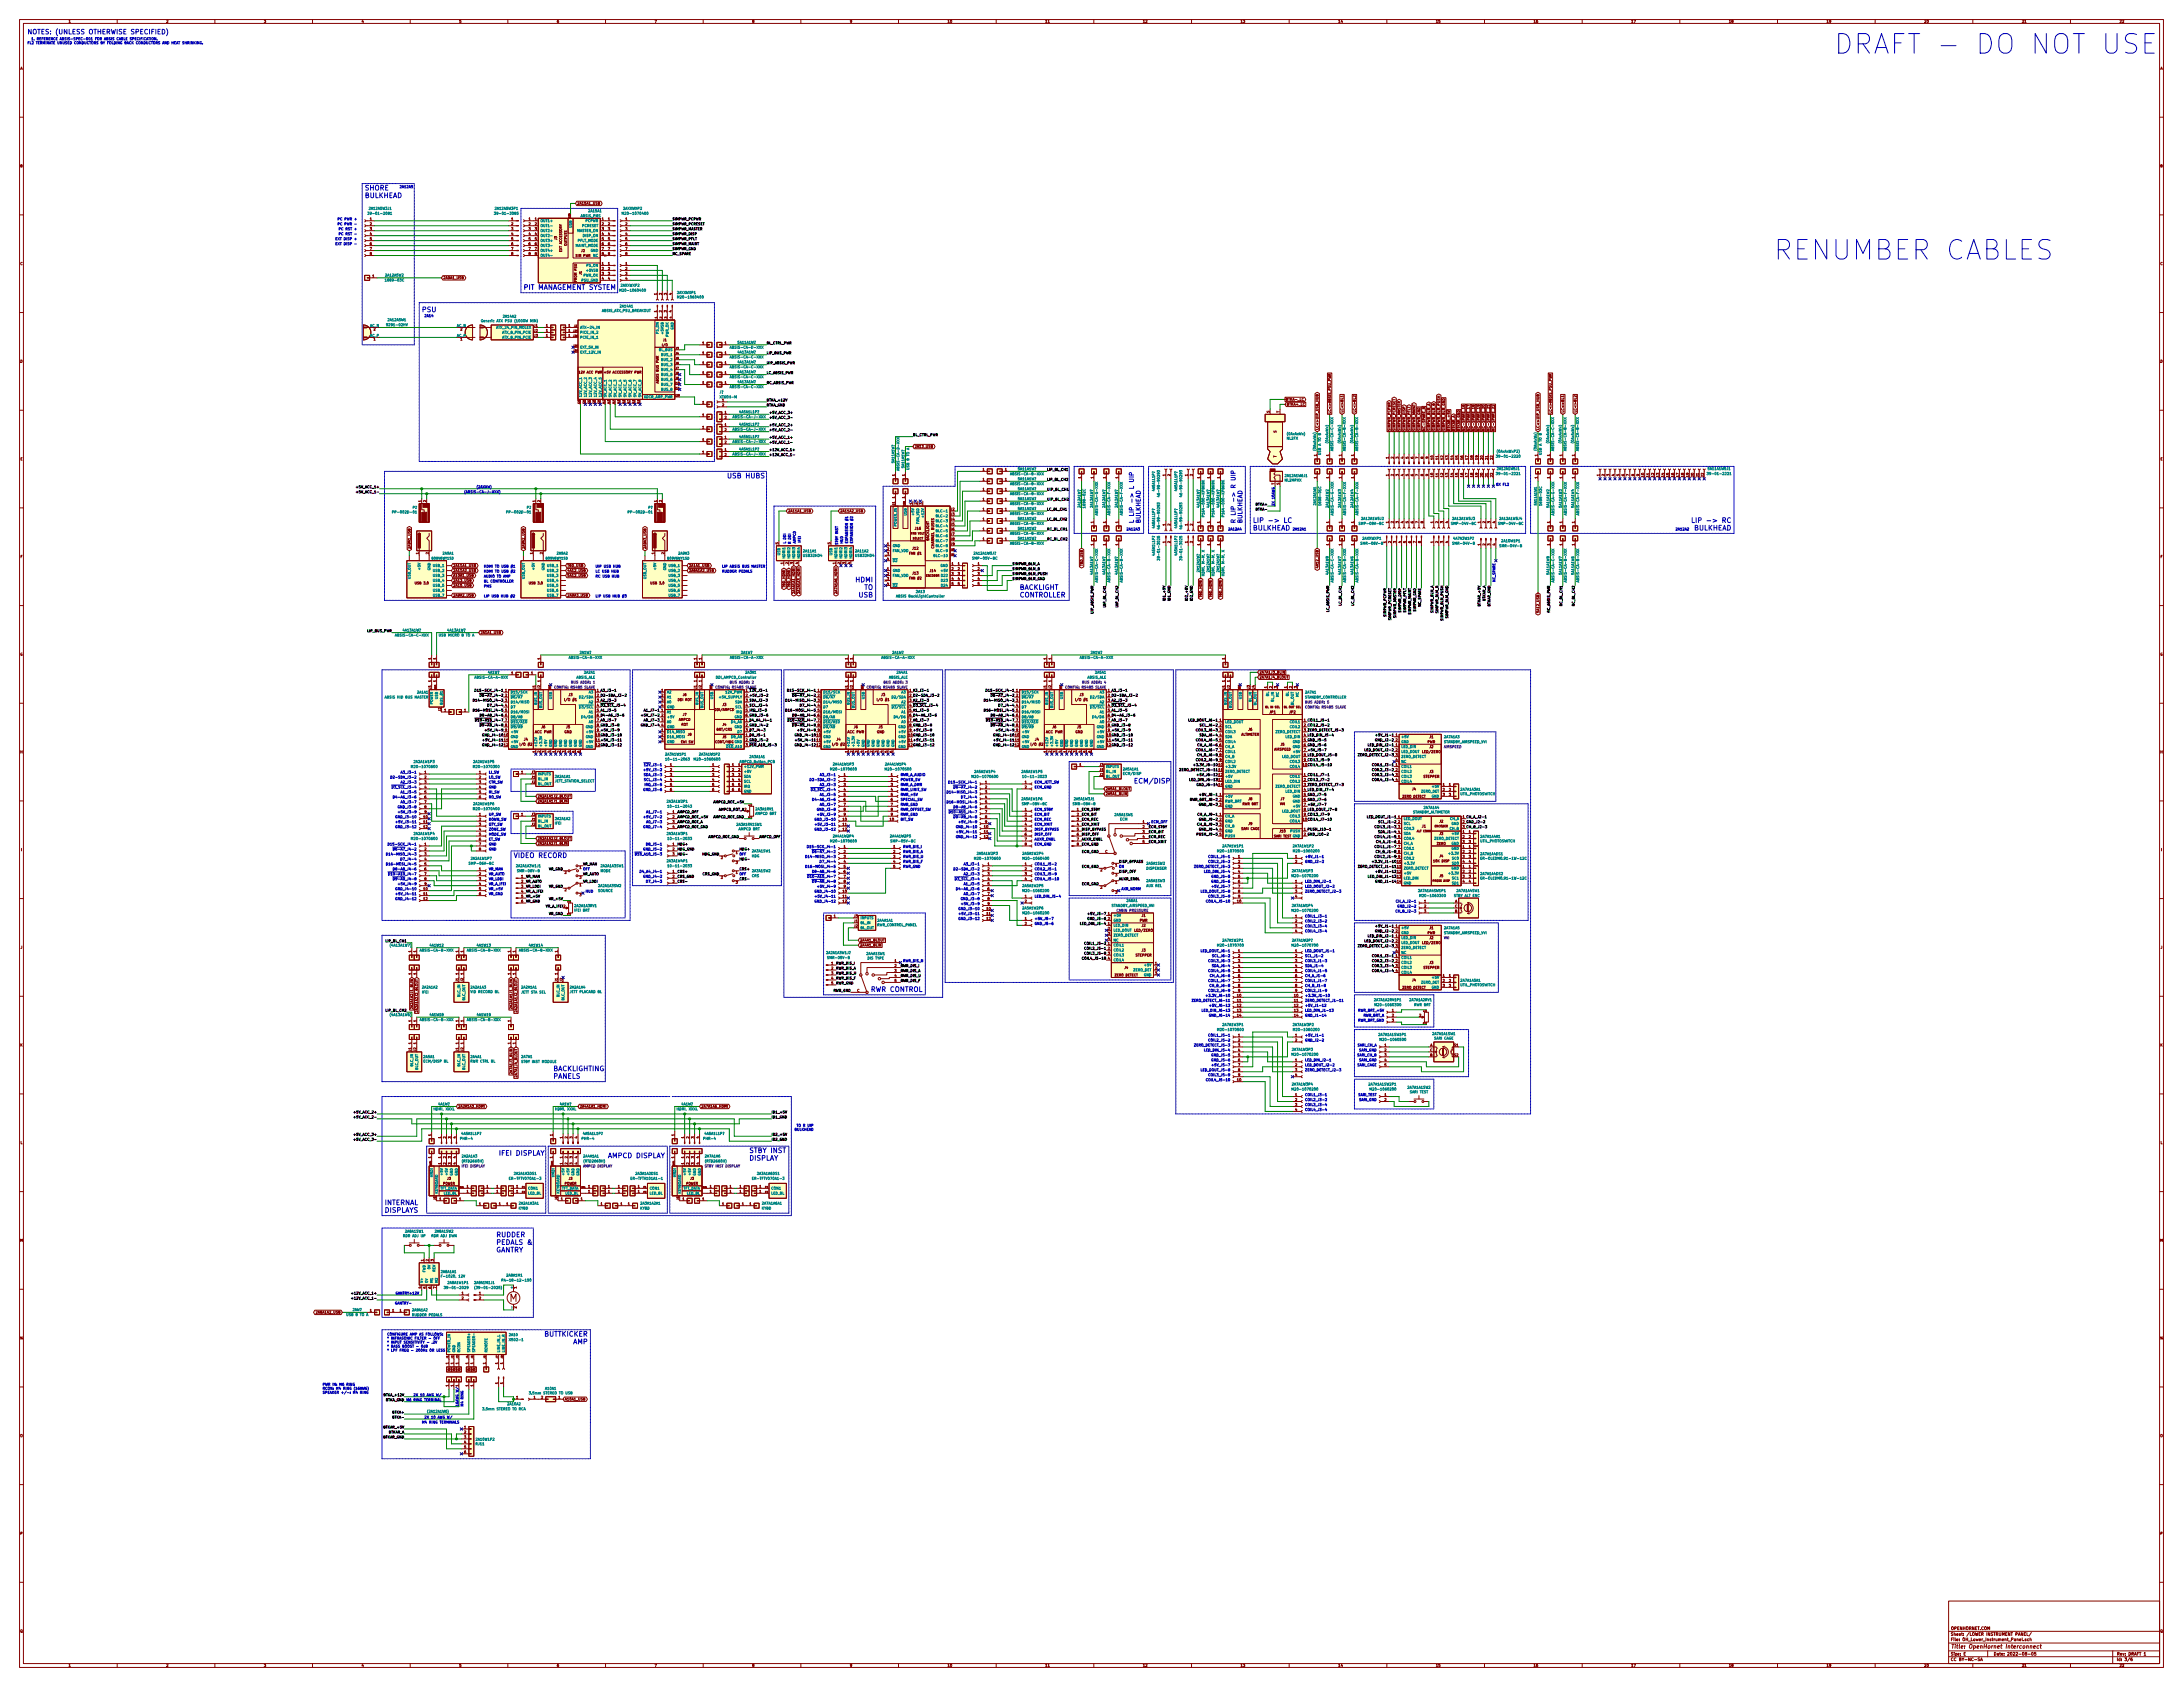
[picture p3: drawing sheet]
<svg xmlns="http://www.w3.org/2000/svg" width="1118mm" height="864mm" viewBox="0 0 1118 864" stroke-linecap="round" stroke-linejoin="round" font-family="sans-serif">
<defs><g id="words">
<g font-size="13.9" fill="#0000c2">
<text x="959" y="28">DRAFT - DO NOT USE</text>
<text x="910" y="133">RENUMBER CABLES</text>
</g>
<g font-size="3.5" fill="#0000c2">
<text x="187" y="97">SHORE</text>
<text x="187" y="101">BULKHEAD</text>
<text x="268" y="148">PIT MANAGEMENT SYSTEM</text>
<text x="216" y="160">PSU</text>
<text x="372" y="245">USB HUBS</text>
<text x="641" y="268">LIP -&gt; LC</text>
<text x="871" y="268">LIP -&gt; RC</text>
<text x="641" y="272">BULKHEAD</text>
<text x="867" y="272">BULKHEAD</text>
<text x="438" y="298">HDMI</text>
<text x="440" y="306">USB</text>
<text x="442" y="302">TO</text>
<text x="522" y="302">BACKLIGHT</text>
<text x="522" y="306">CONTROLLER</text>
<text x="580" y="401">ECM/DISP</text>
<text x="263" y="439">VIDEO RECORD</text>
<text x="446" y="508">RWR CONTROL</text>
<text x="283" y="548">BACKLIGHTING</text>
<text x="283" y="552">PANELS</text>
<text x="255" y="592">IFEI DISPLAY</text>
<text x="311" y="593">AMPCD DISPLAY</text>
<text x="384" y="590">STBY INST</text>
<text x="384" y="594">DISPLAY</text>
<text x="197" y="617">INTERNAL</text>
<text x="197" y="621">DISPLAYS</text>
<text x="254" y="633">RUDDER</text>
<text x="254" y="637">PEDALS &amp;</text>
<text x="254" y="641">GANTRY</text>
<text x="278" y="684">BUTTKICKER</text>
<text x="293" y="688">AMP</text>
</g>
<text font-size="3.3" fill="#0000c2" x="14" y="18">NOTES: (UNLESS OTHERWISE SPECIFIED)</text>
<g font-size="3.1" fill="#0000c2">
<text x="580" y="268" transform="rotate(-90 580 268)">L LIP -&gt; L UIP</text>
<text x="584" y="268" transform="rotate(-90 584 268)">BULKHEAD</text>
<text x="633" y="268" transform="rotate(-90 633 268)">R LIP -&gt; R UIP</text>
<text x="636" y="268" transform="rotate(-90 636 268)">BULKHEAD</text>
</g>
<text font-size="2.8" fill="#840000" x="999" y="844">Title: OpenHornet Interconnect</text>
<g font-size="2.1" fill="#840000">
<text x="999" y="837">Sheet: /LOWER INSTRUMENT PANEL/</text>
<text x="999" y="834">OPENHORNET.COM</text>
<text x="999" y="840">File: OH_Lower_Instrument_Panel.sch</text>
<text x="999" y="850">CC BY-NC-SA</text>
<text x="999" y="847">Size: E</text>
<text x="1021" y="847">Date: 2022-08-05</text>
<text x="1084" y="847">Rev: DRAFT 1</text>
<text x="1084" y="850">Id: 3/6</text>
</g>
<g font-size="1.8" fill="#840000">
<text x="35" y="12">1</text>
<text x="85" y="12">2</text>
<text x="135" y="12">3</text>
<text x="185" y="12">4</text>
<text x="235" y="12">5</text>
<text x="285" y="12">6</text>
<text x="335" y="12">7</text>
<text x="385" y="12">8</text>
<text x="435" y="12">9</text>
<text x="485" y="12">10</text>
<text x="535" y="12">11</text>
<text x="585" y="12">12</text>
<text x="635" y="12">13</text>
<text x="685" y="12">14</text>
<text x="735" y="12">15</text>
<text x="785" y="12">16</text>
<text x="835" y="12">17</text>
<text x="885" y="12">18</text>
<text x="935" y="12">19</text>
<text x="985" y="12">20</text>
<text x="1035" y="12">21</text>
<text x="1085" y="12">22</text>
<text x="10" y="36">A</text>
<text x="1106" y="36">A</text>
<text x="10" y="86">B</text>
<text x="1106" y="86">B</text>
<text x="295" y="105">2A15A1_USB</text>
<text x="189" y="113">1</text>
<text x="262" y="113">1</text>
<text x="271" y="113">1</text>
<text x="274" y="113">1</text>
<text x="308" y="113">1</text>
<text x="311" y="113">1</text>
<text x="320" y="113">1</text>
<text x="189" y="115">2</text>
<text x="189" y="118">3</text>
<text x="262" y="115">2</text>
<text x="262" y="118">3</text>
<text x="271" y="115">2</text>
<text x="271" y="118">3</text>
<text x="274" y="115">2</text>
<text x="274" y="118">3</text>
<text x="308" y="115">2</text>
<text x="308" y="118">3</text>
<text x="311" y="115">2</text>
<text x="311" y="118">3</text>
<text x="320" y="115">2</text>
<text x="320" y="118">3</text>
<text x="189" y="120">4</text>
<text x="189" y="123">5</text>
<text x="189" y="125">6</text>
<text x="262" y="120">4</text>
<text x="262" y="123">5</text>
<text x="262" y="125">6</text>
<text x="271" y="120">4</text>
<text x="271" y="123">5</text>
<text x="271" y="125">6</text>
<text x="274" y="120">4</text>
<text x="274" y="123">5</text>
<text x="274" y="125">6</text>
<text x="308" y="120">4</text>
<text x="308" y="123">5</text>
<text x="308" y="125">6</text>
<text x="311" y="120">4</text>
<text x="311" y="123">5</text>
<text x="311" y="125">6</text>
<text x="320" y="120">4</text>
<text x="320" y="123">5</text>
<text x="320" y="125">6</text>
<text x="189" y="128">7</text>
<text x="189" y="131">8</text>
<text x="262" y="128">7</text>
<text x="262" y="131">8</text>
<text x="271" y="128">7</text>
<text x="271" y="131">8</text>
<text x="274" y="128">7</text>
<text x="274" y="131">8</text>
<text x="308" y="128">7</text>
<text x="308" y="131">8</text>
<text x="311" y="128">7</text>
<text x="311" y="131">8</text>
<text x="320" y="128">7</text>
<text x="320" y="131">8</text>
<text x="10" y="136">C</text>
<text x="308" y="136">1</text>
<text x="311" y="136">1</text>
<text x="320" y="136">1</text>
<text x="1106" y="136">C</text>
<text x="191" y="142">1</text>
<text x="227" y="143">2A9A1_USB</text>
<text x="308" y="138">2</text>
<text x="308" y="141">3</text>
<text x="308" y="143">4</text>
<text x="311" y="138">2</text>
<text x="311" y="141">3</text>
<text x="311" y="143">4</text>
<text x="320" y="138">2</text>
<text x="320" y="141">3</text>
<text x="320" y="143">4</text>
<text x="336" y="151" transform="rotate(-90 336 151)">1</text>
<text x="339" y="151" transform="rotate(-90 339 151)">2</text>
<text x="341" y="151" transform="rotate(-90 341 151)">3</text>
<text x="344" y="151" transform="rotate(-90 344 151)">4</text>
<text x="336" y="160" transform="rotate(-90 336 160)">1</text>
<text x="339" y="160" transform="rotate(-90 339 160)">2</text>
<text x="341" y="160" transform="rotate(-90 341 160)">3</text>
<text x="344" y="160" transform="rotate(-90 344 160)">4</text>
<text x="273" y="167">J1</text>
<text x="280" y="167">1</text>
<text x="291" y="167">1</text>
<text x="191" y="169">2</text>
<text x="236" y="169">2</text>
<text x="273" y="170">J2</text>
<text x="273" y="172">J3</text>
<text x="280" y="172">1</text>
<text x="280" y="170">1</text>
<text x="291" y="170">1</text>
<text x="291" y="172">1</text>
<text x="191" y="174">1</text>
<text x="236" y="174">1</text>
<text x="360" y="176">1</text>
<text x="371" y="176">1</text>
<text x="10" y="186">D</text>
<text x="360" y="181">1</text>
<text x="371" y="181">1</text>
<text x="1106" y="186">D</text>
<text x="360" y="186">1</text>
<text x="360" y="192">1</text>
<text x="371" y="186">1</text>
<text x="371" y="192">1</text>
<text x="360" y="197">1</text>
<text x="371" y="197">1</text>
<text x="360" y="207">1</text>
<text x="370" y="205">1</text>
<text x="370" y="208">2</text>
<text x="658" y="205">BTKA-_LC</text>
<text x="659" y="208">BTKA+_LC</text>
<text x="360" y="213">1</text>
<text x="371" y="212">1</text>
<text x="371" y="214">2</text>
<text x="650" y="211" transform="rotate(-90 650 211)">S</text>
<text x="655" y="211" transform="rotate(-90 655 211)">T</text>
<text x="681" y="212" transform="rotate(-90 681 212)">LC&lt;&gt;ABSIS_PSU_PWR</text>
<text x="688" y="211" transform="rotate(-90 688 211)">LC&lt;&gt;BL1</text>
<text x="694" y="211" transform="rotate(-90 694 211)">LC&lt;&gt;BL2</text>
<text x="794" y="212" transform="rotate(-90 794 212)">LC&lt;&gt;ABSIS_PSU_PWR</text>
<text x="801" y="211" transform="rotate(-90 801 211)">LC&lt;&gt;BL1</text>
<text x="807" y="211" transform="rotate(-90 807 211)">LC&lt;&gt;BL2</text>
<text x="360" y="219">1</text>
<text x="371" y="218">1</text>
<text x="371" y="221">2</text>
<text x="653" y="222" transform="rotate(-90 653 222)">S</text>
<text x="675" y="220" transform="rotate(-90 675 220)">LC&lt;&gt;UIP_USB_HUB</text>
<text x="712" y="221" transform="rotate(-90 712 221)">SIMPWR_PCPWR</text>
<text x="714" y="221" transform="rotate(-90 714 221)">SIMPWR_PCRESET</text>
<text x="717" y="221" transform="rotate(-90 717 221)">SIMPWR_MASTER</text>
<text x="719" y="221" transform="rotate(-90 719 221)">SIMPWR_DISP</text>
<text x="722" y="221" transform="rotate(-90 722 221)">SIMPWR_PFLT</text>
<text x="725" y="221" transform="rotate(-90 725 221)">SIMPWR_MAINT</text>
<text x="727" y="221" transform="rotate(-90 727 221)">SIMPWR_GND</text>
<text x="730" y="221" transform="rotate(-90 730 221)">NC-SPARE_8</text>
<text x="732" y="221" transform="rotate(-90 732 221)">SIMPWR_BLM_A</text>
<text x="735" y="221" transform="rotate(-90 735 221)">SIMPWR_BLM_B</text>
<text x="737" y="221" transform="rotate(-90 737 221)">SIMPWR_BLM_PUSH</text>
<text x="740" y="221" transform="rotate(-90 740 221)">SIMPWR_BLM_GND</text>
<text x="742" y="221" transform="rotate(-90 742 221)">BTKAR_+5V</text>
<text x="745" y="221" transform="rotate(-90 745 221)">BTKAR_A</text>
<text x="747" y="221" transform="rotate(-90 747 221)">BTKAR_GND</text>
<text x="750" y="221" transform="rotate(-90 750 221)">NC-SPARE_16</text>
<text x="752" y="221" transform="rotate(-90 752 221)">NC-SPARE_17</text>
<text x="755" y="221" transform="rotate(-90 755 221)">NC-SPARE_18</text>
<text x="758" y="221" transform="rotate(-90 758 221)">NC-SPARE_19</text>
<text x="760" y="221" transform="rotate(-90 760 221)">NC-SPARE_20</text>
<text x="763" y="221" transform="rotate(-90 763 221)">NC-SPARE_21</text>
<text x="765" y="221" transform="rotate(-90 765 221)">NC-SPARE_22</text>
<text x="788" y="220" transform="rotate(-90 788 220)">LC&lt;&gt;UIP_USB_HUB</text>
<text x="360" y="226">1</text>
<text x="371" y="225">1</text>
<text x="371" y="227">2</text>
<text x="360" y="232">1</text>
<text x="371" y="231">1</text>
<text x="371" y="233">2</text>
<text x="468" y="229">2A13_USB</text>
<text x="674" y="234" transform="rotate(-90 674 234)">1</text>
<text x="680" y="234" transform="rotate(-90 680 234)">1</text>
<text x="687" y="234" transform="rotate(-90 687 234)">1</text>
<text x="693" y="234" transform="rotate(-90 693 234)">1</text>
<text x="787" y="234" transform="rotate(-90 787 234)">1</text>
<text x="793" y="234" transform="rotate(-90 793 234)">1</text>
<text x="800" y="234" transform="rotate(-90 800 234)">1</text>
<text x="806" y="234" transform="rotate(-90 806 234)">1</text>
<text x="10" y="236">E</text>
<text x="653" y="234" transform="rotate(-90 653 234)">T</text>
<text x="711" y="235" transform="rotate(-90 711 235)">1</text>
<text x="713" y="235" transform="rotate(-90 713 235)">2</text>
<text x="716" y="235" transform="rotate(-90 716 235)">3</text>
<text x="719" y="235" transform="rotate(-90 719 235)">4</text>
<text x="721" y="235" transform="rotate(-90 721 235)">5</text>
<text x="724" y="235" transform="rotate(-90 724 235)">6</text>
<text x="726" y="235" transform="rotate(-90 726 235)">7</text>
<text x="729" y="235" transform="rotate(-90 729 235)">8</text>
<text x="731" y="235" transform="rotate(-90 731 235)">9</text>
<text x="734" y="235" transform="rotate(-90 734 235)">10</text>
<text x="736" y="235" transform="rotate(-90 736 235)">11</text>
<text x="739" y="235" transform="rotate(-90 739 235)">12</text>
<text x="741" y="235" transform="rotate(-90 741 235)">13</text>
<text x="744" y="235" transform="rotate(-90 744 235)">14</text>
<text x="747" y="235" transform="rotate(-90 747 235)">15</text>
<text x="749" y="235" transform="rotate(-90 749 235)">16</text>
<text x="752" y="235" transform="rotate(-90 752 235)">17</text>
<text x="754" y="235" transform="rotate(-90 754 235)">18</text>
<text x="757" y="235" transform="rotate(-90 757 235)">19</text>
<text x="759" y="235" transform="rotate(-90 759 235)">20</text>
<text x="762" y="235" transform="rotate(-90 762 235)">21</text>
<text x="764" y="235" transform="rotate(-90 764 235)">22</text>
<text x="1106" y="236">E</text>
<text x="458" y="244" transform="rotate(-90 458 244)">1</text>
<text x="463" y="244" transform="rotate(-90 463 244)">1</text>
<text x="503" y="241">1</text>
<text x="515" y="241">1</text>
<text x="553" y="245" transform="rotate(-90 553 245)">1</text>
<text x="560" y="245" transform="rotate(-90 560 245)">1</text>
<text x="566" y="245" transform="rotate(-90 566 245)">1</text>
<text x="573" y="245" transform="rotate(-90 573 245)">1</text>
<text x="597" y="244" transform="rotate(-90 597 244)">1</text>
<text x="599" y="244" transform="rotate(-90 599 244)">2</text>
<text x="608" y="244" transform="rotate(-90 608 244)">1</text>
<text x="611" y="244" transform="rotate(-90 611 244)">2</text>
<text x="614" y="245" transform="rotate(-90 614 245)">1</text>
<text x="620" y="245" transform="rotate(-90 620 245)">1</text>
<text x="625" y="245" transform="rotate(-90 625 245)">1</text>
<text x="674" y="245" transform="rotate(-90 674 245)">1</text>
<text x="680" y="245" transform="rotate(-90 680 245)">1</text>
<text x="687" y="245" transform="rotate(-90 687 245)">1</text>
<text x="693" y="245" transform="rotate(-90 693 245)">1</text>
<text x="711" y="244" transform="rotate(-90 711 244)">1</text>
<text x="713" y="244" transform="rotate(-90 713 244)">2</text>
<text x="716" y="244" transform="rotate(-90 716 244)">3</text>
<text x="719" y="244" transform="rotate(-90 719 244)">4</text>
<text x="721" y="244" transform="rotate(-90 721 244)">5</text>
<text x="724" y="244" transform="rotate(-90 724 244)">6</text>
<text x="726" y="244" transform="rotate(-90 726 244)">7</text>
<text x="729" y="244" transform="rotate(-90 729 244)">8</text>
<text x="731" y="244" transform="rotate(-90 731 244)">9</text>
<text x="734" y="244" transform="rotate(-90 734 244)">10</text>
<text x="736" y="244" transform="rotate(-90 736 244)">11</text>
<text x="739" y="244" transform="rotate(-90 739 244)">12</text>
<text x="741" y="244" transform="rotate(-90 741 244)">13</text>
<text x="744" y="244" transform="rotate(-90 744 244)">14</text>
<text x="747" y="244" transform="rotate(-90 747 244)">15</text>
<text x="749" y="244" transform="rotate(-90 749 244)">16</text>
<text x="752" y="244" transform="rotate(-90 752 244)">17</text>
<text x="754" y="244" transform="rotate(-90 754 244)">18</text>
<text x="757" y="244" transform="rotate(-90 757 244)">19</text>
<text x="759" y="244" transform="rotate(-90 759 244)">20</text>
<text x="762" y="244" transform="rotate(-90 762 244)">21</text>
<text x="764" y="244" transform="rotate(-90 764 244)">22</text>
<text x="787" y="245" transform="rotate(-90 787 245)">1</text>
<text x="793" y="245" transform="rotate(-90 793 245)">1</text>
<text x="800" y="245" transform="rotate(-90 800 245)">1</text>
<text x="806" y="245" transform="rotate(-90 806 245)">1</text>
<text x="819" y="244" transform="rotate(-90 819 244)">1</text>
<text x="821" y="244" transform="rotate(-90 821 244)">2</text>
<text x="824" y="244" transform="rotate(-90 824 244)">3</text>
<text x="827" y="244" transform="rotate(-90 827 244)">4</text>
<text x="829" y="244" transform="rotate(-90 829 244)">5</text>
<text x="832" y="244" transform="rotate(-90 832 244)">6</text>
<text x="834" y="244" transform="rotate(-90 834 244)">7</text>
<text x="837" y="244" transform="rotate(-90 837 244)">8</text>
<text x="839" y="244" transform="rotate(-90 839 244)">9</text>
<text x="842" y="244" transform="rotate(-90 842 244)">10</text>
<text x="844" y="244" transform="rotate(-90 844 244)">11</text>
<text x="847" y="244" transform="rotate(-90 847 244)">12</text>
<text x="849" y="244" transform="rotate(-90 849 244)">13</text>
<text x="852" y="244" transform="rotate(-90 852 244)">14</text>
<text x="854" y="244" transform="rotate(-90 854 244)">15</text>
<text x="857" y="244" transform="rotate(-90 857 244)">16</text>
<text x="860" y="244" transform="rotate(-90 860 244)">17</text>
<text x="862" y="244" transform="rotate(-90 862 244)">18</text>
<text x="865" y="244" transform="rotate(-90 865 244)">19</text>
<text x="867" y="244" transform="rotate(-90 867 244)">20</text>
<text x="870" y="244" transform="rotate(-90 870 244)">21</text>
<text x="872" y="244" transform="rotate(-90 872 244)">22</text>
<text x="503" y="246">1</text>
<text x="503" y="251">1</text>
<text x="515" y="251">1</text>
<text x="515" y="246">1</text>
<text x="653" y="248" transform="rotate(-90 653 248)">T</text>
<text x="655" y="248" transform="rotate(-90 655 248)">S</text>
<text x="216" y="257" transform="rotate(-90 216 257)">1</text>
<text x="218" y="257" transform="rotate(-90 218 257)">2</text>
<text x="274" y="257" transform="rotate(-90 274 257)">1</text>
<text x="277" y="257" transform="rotate(-90 277 257)">2</text>
<text x="336" y="257" transform="rotate(-90 336 257)">1</text>
<text x="339" y="257" transform="rotate(-90 339 257)">2</text>
<text x="458" y="255" transform="rotate(-90 458 255)">1</text>
<text x="463" y="255" transform="rotate(-90 463 255)">1</text>
<text x="503" y="256">1</text>
<text x="515" y="256">1</text>
<text x="403" y="262">2A11A1_USB</text>
<text x="430" y="262">2A11A2_USB</text>
<text x="458" y="259" transform="rotate(-90 458 259)">J1</text>
<text x="467" y="258" transform="rotate(-90 467 258)">1</text>
<text x="470" y="258" transform="rotate(-90 470 258)">2</text>
<text x="472" y="258" transform="rotate(-90 472 258)">3</text>
<text x="487" y="261">J2</text>
<text x="487" y="264">J3</text>
<text x="503" y="261">1</text>
<text x="515" y="261">1</text>
<text x="487" y="266">J4</text>
<text x="487" y="269">J5</text>
<text x="503" y="266">1</text>
<text x="515" y="266">1</text>
<text x="560" y="268" transform="rotate(-90 560 268)">1</text>
<text x="566" y="268" transform="rotate(-90 566 268)">1</text>
<text x="573" y="268" transform="rotate(-90 573 268)">1</text>
<text x="597" y="269" transform="rotate(-90 597 269)">1</text>
<text x="599" y="269" transform="rotate(-90 599 269)">2</text>
<text x="608" y="269" transform="rotate(-90 608 269)">1</text>
<text x="611" y="269" transform="rotate(-90 611 269)">2</text>
<text x="614" y="268" transform="rotate(-90 614 268)">1</text>
<text x="620" y="268" transform="rotate(-90 620 268)">1</text>
<text x="625" y="268" transform="rotate(-90 625 268)">1</text>
<text x="680" y="268" transform="rotate(-90 680 268)">1</text>
<text x="687" y="268" transform="rotate(-90 687 268)">1</text>
<text x="693" y="268" transform="rotate(-90 693 268)">1</text>
<text x="711" y="268" transform="rotate(-90 711 268)">1</text>
<text x="713" y="268" transform="rotate(-90 713 268)">2</text>
<text x="716" y="268" transform="rotate(-90 716 268)">3</text>
<text x="719" y="268" transform="rotate(-90 719 268)">4</text>
<text x="721" y="268" transform="rotate(-90 721 268)">5</text>
<text x="724" y="268" transform="rotate(-90 724 268)">6</text>
<text x="726" y="268" transform="rotate(-90 726 268)">7</text>
<text x="729" y="268" transform="rotate(-90 729 268)">8</text>
<text x="734" y="268" transform="rotate(-90 734 268)">1</text>
<text x="736" y="268" transform="rotate(-90 736 268)">2</text>
<text x="739" y="268" transform="rotate(-90 739 268)">3</text>
<text x="741" y="268" transform="rotate(-90 741 268)">4</text>
<text x="758" y="268" transform="rotate(-90 758 268)">1</text>
<text x="760" y="268" transform="rotate(-90 760 268)">2</text>
<text x="763" y="268" transform="rotate(-90 763 268)">3</text>
<text x="766" y="268" transform="rotate(-90 766 268)">4</text>
<text x="793" y="268" transform="rotate(-90 793 268)">1</text>
<text x="800" y="268" transform="rotate(-90 800 268)">1</text>
<text x="806" y="268" transform="rotate(-90 806 268)">1</text>
<text x="468" y="271">J16</text>
<text x="487" y="272">J6</text>
<text x="487" y="274">J7</text>
<text x="503" y="272">1</text>
<text x="515" y="272">1</text>
<text x="210" y="281" transform="rotate(-90 210 281)">2A9A1_USB</text>
<text x="269" y="281" transform="rotate(-90 269 281)">2A9A2_USB</text>
<text x="331" y="281" transform="rotate(-90 331 281)">2A9A3_USB</text>
<text x="399" y="279" transform="rotate(-90 399 279)">5</text>
<text x="425" y="279" transform="rotate(-90 425 279)">5</text>
<text x="454" y="279">1</text>
<text x="454" y="282">2</text>
<text x="467" y="281">J12</text>
<text x="476" y="277" transform="rotate(-90 476 277)">BACKLIGHT</text>
<text x="478" y="281" transform="rotate(-90 478 281)">CHANNEL BUSES</text>
<text x="487" y="277">J8</text>
<text x="487" y="279">J9</text>
<text x="503" y="277">1</text>
<text x="515" y="277">1</text>
<text x="560" y="279" transform="rotate(-90 560 279)">1</text>
<text x="566" y="279" transform="rotate(-90 566 279)">1</text>
<text x="573" y="279" transform="rotate(-90 573 279)">1</text>
<text x="597" y="278" transform="rotate(-90 597 278)">1</text>
<text x="599" y="278" transform="rotate(-90 599 278)">2</text>
<text x="608" y="278" transform="rotate(-90 608 278)">1</text>
<text x="611" y="278" transform="rotate(-90 611 278)">2</text>
<text x="614" y="279" transform="rotate(-90 614 279)">1</text>
<text x="620" y="279" transform="rotate(-90 620 279)">1</text>
<text x="625" y="279" transform="rotate(-90 625 279)">1</text>
<text x="680" y="279" transform="rotate(-90 680 279)">1</text>
<text x="687" y="279" transform="rotate(-90 687 279)">1</text>
<text x="693" y="279" transform="rotate(-90 693 279)">1</text>
<text x="710" y="278" transform="rotate(-90 710 278)">1</text>
<text x="712" y="278" transform="rotate(-90 712 278)">2</text>
<text x="715" y="278" transform="rotate(-90 715 278)">3</text>
<text x="717" y="278" transform="rotate(-90 717 278)">4</text>
<text x="720" y="278" transform="rotate(-90 720 278)">5</text>
<text x="722" y="278" transform="rotate(-90 722 278)">6</text>
<text x="725" y="278" transform="rotate(-90 725 278)">7</text>
<text x="727" y="278" transform="rotate(-90 727 278)">8</text>
<text x="734" y="278" transform="rotate(-90 734 278)">1</text>
<text x="736" y="278" transform="rotate(-90 736 278)">2</text>
<text x="739" y="278" transform="rotate(-90 739 278)">3</text>
<text x="741" y="278" transform="rotate(-90 741 278)">4</text>
<text x="758" y="279" transform="rotate(-90 758 279)">1</text>
<text x="760" y="279" transform="rotate(-90 760 279)">2</text>
<text x="763" y="279" transform="rotate(-90 763 279)">3</text>
<text x="766" y="279" transform="rotate(-90 766 279)">4</text>
<text x="793" y="279" transform="rotate(-90 793 279)">1</text>
<text x="800" y="279" transform="rotate(-90 800 279)">1</text>
<text x="806" y="279" transform="rotate(-90 806 279)">1</text>
<text x="10" y="286">F</text>
<text x="214" y="284" transform="rotate(-90 214 284)">1</text>
<text x="219" y="284" transform="rotate(-90 219 284)">2</text>
<text x="273" y="284" transform="rotate(-90 273 284)">1</text>
<text x="278" y="284" transform="rotate(-90 278 284)">2</text>
<text x="335" y="284" transform="rotate(-90 335 284)">1</text>
<text x="340" y="284" transform="rotate(-90 340 284)">2</text>
<text x="454" y="284">3</text>
<text x="454" y="287">4</text>
<text x="1106" y="286">F</text>
<text x="232" y="290">2A11A1_USB</text>
<text x="232" y="293">2A11A2_USB</text>
<text x="290" y="290">TBD_USB</text>
<text x="290" y="293">4A12_USB</text>
<text x="353" y="290">2A1A1_USB</text>
<text x="353" y="293">2A8A1A2_USB</text>
<text x="401" y="289" transform="rotate(-90 401 289)">1</text>
<text x="404" y="289" transform="rotate(-90 404 289)">2</text>
<text x="406" y="289" transform="rotate(-90 406 289)">3</text>
<text x="409" y="289" transform="rotate(-90 409 289)">4</text>
<text x="428" y="289" transform="rotate(-90 428 289)">1</text>
<text x="430" y="289" transform="rotate(-90 430 289)">2</text>
<text x="433" y="289" transform="rotate(-90 433 289)">3</text>
<text x="435" y="289" transform="rotate(-90 435 289)">4</text>
<text x="454" y="292">1</text>
<text x="476" y="293">J14</text>
<text x="487" y="289">1</text>
<text x="487" y="292">2</text>
<text x="490" y="289">1</text>
<text x="490" y="292">2</text>
<text x="501" y="289">1</text>
<text x="501" y="292">2</text>
<text x="554" y="290" transform="rotate(-90 554 290)">TBD_USB</text>
<text x="675" y="290" transform="rotate(-90 675 290)">4A12_USB</text>
<text x="232" y="295">A10A1_USB</text>
<text x="232" y="298">2A13_USB</text>
<text x="290" y="295">5A12_USB</text>
<text x="454" y="294">2</text>
<text x="454" y="297">3</text>
<text x="454" y="299">4</text>
<text x="467" y="294">J13</text>
<text x="487" y="294">3</text>
<text x="487" y="297">4</text>
<text x="487" y="299">5</text>
<text x="490" y="294">3</text>
<text x="490" y="297">4</text>
<text x="490" y="299">5</text>
<text x="501" y="294">3</text>
<text x="501" y="297">4</text>
<text x="501" y="299">5</text>
<text x="232" y="300">2A15_USB</text>
<text x="232" y="305">2A9A2_USB</text>
<text x="290" y="305">2A9A3_USB</text>
<text x="402" y="301" transform="rotate(-90 402 301)">TBD_HDMI</text>
<text x="404" y="301" transform="rotate(-90 404 301)">TBD_HDMI</text>
<text x="407" y="304" transform="rotate(-90 407 304)">2A4A1A1_HDMI</text>
<text x="410" y="304" transform="rotate(-90 410 304)">2A2A1A3_HDMI</text>
<text x="429" y="304" transform="rotate(-90 429 304)">2A7A1A6_HDMI</text>
<text x="615" y="306" transform="rotate(-90 615 306)">TBD_HDMI</text>
<text x="620" y="306" transform="rotate(-90 620 306)">TBD_HDMI</text>
<text x="625" y="306" transform="rotate(-90 625 306)">TBD_HDMI</text>
<text x="788" y="313" transform="rotate(-90 788 313)">5A12_USB</text>
<text x="246" y="324">2A1A1_USB</text>
<text x="10" y="336">G</text>
<text x="1106" y="336">G</text>
<text x="221" y="338" transform="rotate(-90 221 338)">1</text>
<text x="223" y="338" transform="rotate(-90 223 338)">1</text>
<text x="277" y="338" transform="rotate(-90 277 338)">1</text>
<text x="357" y="338" transform="rotate(-90 357 338)">1</text>
<text x="359" y="338" transform="rotate(-90 359 338)">1</text>
<text x="434" y="338" transform="rotate(-90 434 338)">1</text>
<text x="437" y="338" transform="rotate(-90 437 338)">1</text>
<text x="536" y="338" transform="rotate(-90 536 338)">1</text>
<text x="538" y="338" transform="rotate(-90 538 338)">1</text>
<text x="627" y="338" transform="rotate(-90 627 338)">1</text>
<text x="262" y="345">1</text>
<text x="272" y="345">1</text>
<text x="645" y="347">2A7A1J4_BLOUT</text>
<text x="645" y="345">2A7A1J3_BLIN</text>
<text x="221" y="353" transform="rotate(-90 221 353)">J1</text>
<text x="221" y="349" transform="rotate(-90 221 349)">1</text>
<text x="223" y="349" transform="rotate(-90 223 349)">1</text>
<text x="274" y="353" transform="rotate(-90 274 353)">J1</text>
<text x="277" y="353" transform="rotate(-90 277 353)">J2</text>
<text x="277" y="349" transform="rotate(-90 277 349)">1</text>
<text x="357" y="353" transform="rotate(-90 357 353)">J1</text>
<text x="357" y="349" transform="rotate(-90 357 349)">1</text>
<text x="359" y="353" transform="rotate(-90 359 353)">J2</text>
<text x="359" y="349" transform="rotate(-90 359 349)">1</text>
<text x="434" y="353" transform="rotate(-90 434 353)">J1</text>
<text x="434" y="349" transform="rotate(-90 434 349)">1</text>
<text x="437" y="353" transform="rotate(-90 437 353)">J2</text>
<text x="437" y="349" transform="rotate(-90 437 349)">1</text>
<text x="536" y="353" transform="rotate(-90 536 353)">J1</text>
<text x="536" y="349" transform="rotate(-90 536 349)">1</text>
<text x="538" y="353" transform="rotate(-90 538 353)">J2</text>
<text x="538" y="349" transform="rotate(-90 538 349)">1</text>
<text x="627" y="353" transform="rotate(-90 627 353)">J1</text>
<text x="627" y="349" transform="rotate(-90 627 349)">1</text>
<text x="630" y="353" transform="rotate(-90 630 353)">J2</text>
<text x="630" y="349" transform="rotate(-90 630 349)">1</text>
<text x="640" y="353" transform="rotate(-90 640 353)">J3</text>
<text x="642" y="353" transform="rotate(-90 642 353)">J4</text>
<text x="649" y="352" transform="rotate(-90 649 352)">1</text>
<text x="651" y="352" transform="rotate(-90 651 352)">2</text>
<text x="654" y="352" transform="rotate(-90 654 352)">3</text>
<text x="659" y="352" transform="rotate(-90 659 352)">1</text>
<text x="661" y="352" transform="rotate(-90 661 352)">2</text>
<text x="664" y="352" transform="rotate(-90 664 352)">3</text>
<text x="259" y="354">1</text>
<text x="259" y="357">2</text>
<text x="259" y="359">3</text>
<text x="290" y="359">I/O #1</text>
<text x="291" y="356">J3</text>
<text x="339" y="354">1</text>
<text x="339" y="357">2</text>
<text x="339" y="359">3</text>
<text x="382" y="354">1</text>
<text x="419" y="354">1</text>
<text x="419" y="357">2</text>
<text x="419" y="359">3</text>
<text x="450" y="359">I/O #1</text>
<text x="451" y="356">J3</text>
<text x="520" y="354">1</text>
<text x="520" y="357">2</text>
<text x="520" y="359">3</text>
<text x="551" y="359">I/O #1</text>
<text x="553" y="356">J3</text>
<text x="226" y="364" transform="rotate(-90 226 364)">J2</text>
<text x="227" y="364">1</text>
<text x="238" y="364">1</text>
<text x="259" y="362">4</text>
<text x="259" y="364">5</text>
<text x="339" y="364">1</text>
<text x="339" y="362">4</text>
<text x="370" y="361">J3</text>
<text x="419" y="362">4</text>
<text x="419" y="364">5</text>
<text x="520" y="362">4</text>
<text x="520" y="364">5</text>
<text x="650" y="365">JP1</text>
<text x="660" y="365">JP2</text>
<text x="259" y="367">6</text>
<text x="259" y="369">7</text>
<text x="259" y="372">8</text>
<text x="339" y="367">2</text>
<text x="339" y="369">3</text>
<text x="339" y="372">4</text>
<text x="419" y="367">6</text>
<text x="419" y="369">7</text>
<text x="419" y="372">8</text>
<text x="520" y="367">6</text>
<text x="520" y="369">7</text>
<text x="520" y="372">8</text>
<text x="624" y="369">1</text>
<text x="624" y="372">2</text>
<text x="258" y="377">10</text>
<text x="259" y="374">9</text>
<text x="274" y="375">ACC PWR</text>
<text x="277" y="373">J6</text>
<text x="289" y="375">GND</text>
<text x="290" y="373">J5</text>
<text x="339" y="374">1</text>
<text x="339" y="377">2</text>
<text x="418" y="377">10</text>
<text x="419" y="374">9</text>
<text x="434" y="375">ACC PWR</text>
<text x="437" y="373">J6</text>
<text x="449" y="375">GND</text>
<text x="450" y="373">J5</text>
<text x="520" y="377">10</text>
<text x="520" y="374">9</text>
<text x="536" y="375">ACC PWR</text>
<text x="539" y="373">J6</text>
<text x="550" y="375">GND</text>
<text x="551" y="373">J5</text>
<text x="624" y="374">3</text>
<text x="624" y="377">4</text>
<text x="639" y="374">J6</text>
<text x="715" y="377">1</text>
<text x="732" y="378">J1</text>
<text x="258" y="379">11</text>
<text x="258" y="382">12</text>
<text x="267" y="382">I/O #2</text>
<text x="268" y="379">J4</text>
<text x="339" y="379">3</text>
<text x="418" y="379">11</text>
<text x="418" y="382">12</text>
<text x="427" y="382">I/O #2</text>
<text x="428" y="379">J4</text>
<text x="520" y="379">11</text>
<text x="520" y="382">12</text>
<text x="528" y="382">I/O #2</text>
<text x="530" y="379">J4</text>
<text x="624" y="379">5</text>
<text x="624" y="382">6</text>
<text x="715" y="382">1</text>
<text x="715" y="379">2</text>
<text x="731" y="380">PWR</text>
<text x="732" y="383">J2</text>
<text x="10" y="386">H</text>
<text x="274" y="385" transform="rotate(-90 274 385)">1</text>
<text x="277" y="385" transform="rotate(-90 277 385)">2</text>
<text x="279" y="385" transform="rotate(-90 279 385)">3</text>
<text x="282" y="385" transform="rotate(-90 282 385)">4</text>
<text x="284" y="385" transform="rotate(-90 284 385)">1</text>
<text x="287" y="385" transform="rotate(-90 287 385)">2</text>
<text x="289" y="385" transform="rotate(-90 289 385)">3</text>
<text x="292" y="385" transform="rotate(-90 292 385)">4</text>
<text x="294" y="385" transform="rotate(-90 294 385)">5</text>
<text x="297" y="385" transform="rotate(-90 297 385)">6</text>
<text x="434" y="385" transform="rotate(-90 434 385)">1</text>
<text x="437" y="385" transform="rotate(-90 437 385)">2</text>
<text x="439" y="385" transform="rotate(-90 439 385)">3</text>
<text x="442" y="385" transform="rotate(-90 442 385)">4</text>
<text x="444" y="385" transform="rotate(-90 444 385)">1</text>
<text x="447" y="385" transform="rotate(-90 447 385)">2</text>
<text x="449" y="385" transform="rotate(-90 449 385)">3</text>
<text x="452" y="385" transform="rotate(-90 452 385)">4</text>
<text x="454" y="385" transform="rotate(-90 454 385)">5</text>
<text x="457" y="385" transform="rotate(-90 457 385)">6</text>
<text x="536" y="385" transform="rotate(-90 536 385)">1</text>
<text x="538" y="385" transform="rotate(-90 538 385)">2</text>
<text x="541" y="385" transform="rotate(-90 541 385)">3</text>
<text x="543" y="385" transform="rotate(-90 543 385)">4</text>
<text x="546" y="385" transform="rotate(-90 546 385)">1</text>
<text x="548" y="385" transform="rotate(-90 548 385)">2</text>
<text x="551" y="385" transform="rotate(-90 551 385)">3</text>
<text x="553" y="385" transform="rotate(-90 553 385)">4</text>
<text x="556" y="385" transform="rotate(-90 556 385)">5</text>
<text x="559" y="385" transform="rotate(-90 559 385)">6</text>
<text x="624" y="385">7</text>
<text x="624" y="387">8</text>
<text x="624" y="390">9</text>
<text x="715" y="385">2</text>
<text x="715" y="387">3</text>
<text x="715" y="390">4</text>
<text x="728" y="385">LED/ZERO</text>
<text x="1106" y="386">H</text>
<text x="217" y="396">1</text>
<text x="245" y="396">1</text>
<text x="267" y="396">1</text>
<text x="272" y="396">J3</text>
<text x="343" y="392">1</text>
<text x="343" y="395">2</text>
<text x="365" y="392">1</text>
<text x="365" y="395">2</text>
<text x="375" y="392">1</text>
<text x="375" y="395">2</text>
<text x="378" y="392">1</text>
<text x="378" y="395">2</text>
<text x="553" y="392">1</text>
<text x="563" y="395">J1</text>
<text x="563" y="392">J3</text>
<text x="624" y="392">10</text>
<text x="624" y="395">11</text>
<text x="715" y="392">1</text>
<text x="715" y="395">2</text>
<text x="732" y="396">J3</text>
<text x="217" y="399">2</text>
<text x="217" y="401">3</text>
<text x="245" y="399">2</text>
<text x="245" y="401">3</text>
<text x="272" y="399">J1</text>
<text x="272" y="401">J2</text>
<text x="343" y="397">3</text>
<text x="343" y="400">4</text>
<text x="365" y="397">3</text>
<text x="365" y="400">4</text>
<text x="375" y="397">3</text>
<text x="375" y="400">4</text>
<text x="378" y="397">3</text>
<text x="378" y="400">4</text>
<text x="432" y="397">1</text>
<text x="432" y="400">2</text>
<text x="456" y="397">1</text>
<text x="456" y="400">2</text>
<text x="504" y="401">1</text>
<text x="525" y="401">1</text>
<text x="563" y="397">J2</text>
<text x="624" y="397">12</text>
<text x="624" y="400">13</text>
<text x="715" y="397">3</text>
<text x="715" y="400">4</text>
<text x="729" y="398">STEPPER</text>
<text x="217" y="404">4</text>
<text x="217" y="406">5</text>
<text x="245" y="404">4</text>
<text x="245" y="406">5</text>
<text x="343" y="402">5</text>
<text x="343" y="405">6</text>
<text x="365" y="402">5</text>
<text x="365" y="405">6</text>
<text x="375" y="402">5</text>
<text x="375" y="405">6</text>
<text x="378" y="402">5</text>
<text x="378" y="405">6</text>
<text x="432" y="402">3</text>
<text x="432" y="405">4</text>
<text x="432" y="407">5</text>
<text x="456" y="402">3</text>
<text x="456" y="405">4</text>
<text x="456" y="407">5</text>
<text x="504" y="404">2</text>
<text x="504" y="406">3</text>
<text x="525" y="404">2</text>
<text x="566" y="407">2A5A1_BLIN</text>
<text x="566" y="404">2A5A1_BLOUT</text>
<text x="624" y="402">14</text>
<text x="624" y="407">1</text>
<text x="739" y="402">1</text>
<text x="739" y="405">2</text>
<text x="739" y="407">3</text>
<text x="742" y="402">1</text>
<text x="742" y="405">2</text>
<text x="742" y="407">3</text>
<text x="217" y="409">6</text>
<text x="217" y="411">7</text>
<text x="217" y="414">8</text>
<text x="245" y="409">6</text>
<text x="275" y="408">2A2A1A1J2_BLOUT</text>
<text x="275" y="411">2A2A1A1J1_BLIN</text>
<text x="385" y="413" transform="rotate(-90 385 413)">1</text>
<text x="432" y="410">6</text>
<text x="432" y="412">7</text>
<text x="456" y="410">6</text>
<text x="456" y="412">7</text>
<text x="504" y="409">4</text>
<text x="504" y="411">5</text>
<text x="504" y="414">6</text>
<text x="624" y="410">2</text>
<text x="624" y="412">3</text>
<text x="639" y="410">J8</text>
<text x="217" y="419">10</text>
<text x="217" y="416">9</text>
<text x="245" y="418">1</text>
<text x="267" y="418">1</text>
<text x="272" y="418">J3</text>
<text x="344" y="416">1</text>
<text x="344" y="419">2</text>
<text x="385" y="419" transform="rotate(-90 385 419)">3</text>
<text x="432" y="415">8</text>
<text x="432" y="418">9</text>
<text x="456" y="415">8</text>
<text x="456" y="418">9</text>
<text x="504" y="416">7</text>
<text x="504" y="419">8</text>
<text x="525" y="415">1</text>
<text x="525" y="418">2</text>
<text x="551" y="415">1</text>
<text x="551" y="418">2</text>
<text x="624" y="418">1</text>
<text x="716" y="419">1</text>
<text x="217" y="421">11</text>
<text x="217" y="424">12</text>
<text x="245" y="420">2</text>
<text x="245" y="423">3</text>
<text x="245" y="425">4</text>
<text x="272" y="420">J1</text>
<text x="272" y="423">J2</text>
<text x="344" y="421">3</text>
<text x="344" y="424">4</text>
<text x="431" y="420">10</text>
<text x="431" y="423">11</text>
<text x="431" y="425">12</text>
<text x="456" y="420">10</text>
<text x="504" y="424">10</text>
<text x="504" y="421">9</text>
<text x="525" y="420">3</text>
<text x="525" y="423">4</text>
<text x="525" y="425">5</text>
<text x="551" y="420">3</text>
<text x="551" y="423">4</text>
<text x="551" y="425">5</text>
<text x="585" y="421">1</text>
<text x="585" y="424">2</text>
<text x="624" y="420">2</text>
<text x="624" y="423">3</text>
<text x="624" y="425">4</text>
<text x="639" y="422">J9</text>
<text x="716" y="421">2</text>
<text x="716" y="424">3</text>
<text x="728" y="424">J1</text>
<text x="245" y="428">5</text>
<text x="245" y="430">6</text>
<text x="275" y="430">2A2A1A2J2_BLOUT</text>
<text x="504" y="426">11</text>
<text x="504" y="429">12</text>
<text x="525" y="428">6</text>
<text x="525" y="430">7</text>
<text x="551" y="428">6</text>
<text x="551" y="430">7</text>
<text x="585" y="426">3</text>
<text x="585" y="429">4</text>
<text x="585" y="432">5</text>
<text x="624" y="428">5</text>
<text x="655" y="426">J10</text>
<text x="716" y="426">4</text>
<text x="716" y="429">5</text>
<text x="716" y="432">6</text>
<text x="749" y="426">1</text>
<text x="749" y="429">2</text>
<text x="749" y="432">3</text>
<text x="752" y="426">1</text>
<text x="752" y="429">2</text>
<text x="752" y="432">3</text>
<text x="11" y="436">I</text>
<text x="217" y="433">1</text>
<text x="217" y="435">2</text>
<text x="217" y="438">3</text>
<text x="245" y="433">7</text>
<text x="245" y="435">8</text>
<text x="275" y="432">2A2A1A2J1_BLIN</text>
<text x="344" y="433">1</text>
<text x="344" y="435">2</text>
<text x="344" y="438">3</text>
<text x="377" y="437">1</text>
<text x="432" y="434">1</text>
<text x="432" y="437">2</text>
<text x="457" y="434">1</text>
<text x="457" y="437">2</text>
<text x="525" y="433">8</text>
<text x="551" y="433">8</text>
<text x="566" y="437">C</text>
<text x="716" y="434">7</text>
<text x="716" y="437">8</text>
<text x="749" y="434">1</text>
<text x="749" y="437">2</text>
<text x="752" y="434">1</text>
<text x="752" y="437">2</text>
<text x="1106" y="436">I</text>
<text x="217" y="440">4</text>
<text x="217" y="443">5</text>
<text x="369" y="440">2</text>
<text x="377" y="442">3</text>
<text x="432" y="439">3</text>
<text x="432" y="442">4</text>
<text x="457" y="439">3</text>
<text x="457" y="442">4</text>
<text x="506" y="443">1</text>
<text x="525" y="443">1</text>
<text x="571" y="443">1</text>
<text x="634" y="439">1</text>
<text x="634" y="442">2</text>
<text x="663" y="439">1</text>
<text x="663" y="442">2</text>
<text x="715" y="442">10</text>
<text x="716" y="439">9</text>
<text x="749" y="439">3</text>
<text x="749" y="442">4</text>
<text x="752" y="439">3</text>
<text x="752" y="442">4</text>
<text x="217" y="446">6</text>
<text x="217" y="448">7</text>
<text x="245" y="446">1</text>
<text x="245" y="448">2</text>
<text x="267" y="449">1</text>
<text x="289" y="447">2</text>
<text x="297" y="445">1</text>
<text x="297" y="450">3</text>
<text x="344" y="447">1</text>
<text x="344" y="449">2</text>
<text x="369" y="450">2</text>
<text x="377" y="447">1</text>
<text x="432" y="444">5</text>
<text x="432" y="447">6</text>
<text x="432" y="449">7</text>
<text x="457" y="444">5</text>
<text x="506" y="446">2</text>
<text x="506" y="448">3</text>
<text x="525" y="446">2</text>
<text x="525" y="448">3</text>
<text x="563" y="446">2</text>
<text x="571" y="449">3</text>
<text x="634" y="444">3</text>
<text x="634" y="447">4</text>
<text x="634" y="449">5</text>
<text x="715" y="444">11</text>
<text x="715" y="447">12</text>
<text x="715" y="449">13</text>
<text x="749" y="444">1</text>
<text x="749" y="447">2</text>
<text x="749" y="449">3</text>
<text x="752" y="444">1</text>
<text x="752" y="447">2</text>
<text x="752" y="449">3</text>
<text x="217" y="456">10</text>
<text x="217" y="451">8</text>
<text x="217" y="453">9</text>
<text x="245" y="451">3</text>
<text x="245" y="453">4</text>
<text x="245" y="456">5</text>
<text x="267" y="452">2</text>
<text x="267" y="454">3</text>
<text x="297" y="454">1</text>
<text x="344" y="452">3</text>
<text x="377" y="452">3</text>
<text x="432" y="452">8</text>
<text x="432" y="454">9</text>
<text x="506" y="451">4</text>
<text x="506" y="453">5</text>
<text x="506" y="456">6</text>
<text x="525" y="451">4</text>
<text x="563" y="455">2</text>
<text x="571" y="452">1</text>
<text x="634" y="452">6</text>
<text x="634" y="454">7</text>
<text x="663" y="452">1</text>
<text x="663" y="454">2</text>
<text x="715" y="452">14</text>
<text x="749" y="452">4</text>
<text x="752" y="452">4</text>
<text x="217" y="458">11</text>
<text x="217" y="461">12</text>
<text x="245" y="458">6</text>
<text x="267" y="457">4</text>
<text x="267" y="459">5</text>
<text x="289" y="456">2</text>
<text x="297" y="459">3</text>
<text x="431" y="457">10</text>
<text x="431" y="459">11</text>
<text x="506" y="458">7</text>
<text x="506" y="461">8</text>
<text x="525" y="459">1</text>
<text x="571" y="457">3</text>
<text x="634" y="457">8</text>
<text x="634" y="459">9</text>
<text x="663" y="457">3</text>
<text x="663" y="459">4</text>
<text x="267" y="462">6</text>
<text x="292" y="462" transform="rotate(-90 292 462)">1</text>
<text x="431" y="462">12</text>
<text x="505" y="466">10</text>
<text x="506" y="463">9</text>
<text x="525" y="462">2</text>
<text x="633" y="462">10</text>
<text x="729" y="462">1</text>
<text x="729" y="465">2</text>
<text x="729" y="467">3</text>
<text x="745" y="462">A</text>
<text x="745" y="467">B</text>
<text x="745" y="465">C</text>
<text x="292" y="468" transform="rotate(-90 292 468)">3</text>
<text x="427" y="470">1</text>
<text x="437" y="472">J1</text>
<text x="437" y="470">J3</text>
<text x="505" y="468">11</text>
<text x="505" y="471">12</text>
<text x="525" y="471">1</text>
<text x="525" y="473">2</text>
<text x="567" y="468">1</text>
<text x="567" y="473">1</text>
<text x="567" y="471">2</text>
<text x="583" y="472">PWR</text>
<text x="585" y="469">J1</text>
<text x="663" y="470">1</text>
<text x="663" y="472">2</text>
<text x="437" y="475">J2</text>
<text x="567" y="476">2</text>
<text x="567" y="479">3</text>
<text x="581" y="477">LED/ZERO</text>
<text x="585" y="474">J2</text>
<text x="663" y="475">3</text>
<text x="663" y="477">4</text>
<text x="715" y="475">1</text>
<text x="715" y="480">1</text>
<text x="715" y="477">2</text>
<text x="731" y="478">PWR</text>
<text x="732" y="476">J1</text>
<text x="11" y="486">J</text>
<text x="440" y="485">2A4A1_BLIN</text>
<text x="440" y="482">2A4A1_BLOUT</text>
<text x="567" y="484">1</text>
<text x="567" y="481">4</text>
<text x="715" y="482">2</text>
<text x="715" y="485">3</text>
<text x="728" y="483">LED/ZERO</text>
<text x="732" y="481">J2</text>
<text x="1106" y="486">J</text>
<text x="211" y="488" transform="rotate(-90 211 488)">1</text>
<text x="213" y="488" transform="rotate(-90 213 488)">1</text>
<text x="235" y="488" transform="rotate(-90 235 488)">1</text>
<text x="237" y="488" transform="rotate(-90 237 488)">1</text>
<text x="261" y="488" transform="rotate(-90 261 488)">1</text>
<text x="264" y="488" transform="rotate(-90 264 488)">1</text>
<text x="285" y="488" transform="rotate(-90 285 488)">1</text>
<text x="567" y="486">2</text>
<text x="567" y="489">3</text>
<text x="567" y="491">4</text>
<text x="581" y="490">STEPPER</text>
<text x="585" y="487">J3</text>
<text x="634" y="487">1</text>
<text x="634" y="490">2</text>
<text x="663" y="487">1</text>
<text x="663" y="490">2</text>
<text x="715" y="490">1</text>
<text x="715" y="487">4</text>
<text x="426" y="494">1</text>
<text x="426" y="496">2</text>
<text x="458" y="493">1</text>
<text x="458" y="495">2</text>
<text x="458" y="498">3</text>
<text x="591" y="494">1</text>
<text x="591" y="496">2</text>
<text x="634" y="493">3</text>
<text x="634" y="495">4</text>
<text x="634" y="498">5</text>
<text x="663" y="493">3</text>
<text x="663" y="495">4</text>
<text x="663" y="498">5</text>
<text x="715" y="493">2</text>
<text x="715" y="495">3</text>
<text x="715" y="498">4</text>
<text x="729" y="496">STEPPER</text>
<text x="732" y="493">J3</text>
<text x="211" y="499" transform="rotate(-90 211 499)">1</text>
<text x="213" y="499" transform="rotate(-90 213 499)">1</text>
<text x="235" y="503" transform="rotate(-90 235 503)">J1</text>
<text x="235" y="499" transform="rotate(-90 235 499)">1</text>
<text x="237" y="503" transform="rotate(-90 237 503)">J2</text>
<text x="237" y="499" transform="rotate(-90 237 499)">1</text>
<text x="261" y="499" transform="rotate(-90 261 499)">1</text>
<text x="264" y="499" transform="rotate(-90 264 499)">1</text>
<text x="285" y="503" transform="rotate(-90 285 503)">J1</text>
<text x="285" y="499" transform="rotate(-90 285 499)">1</text>
<text x="288" y="503" transform="rotate(-90 288 503)">J2</text>
<text x="426" y="499">3</text>
<text x="426" y="501">4</text>
<text x="426" y="504">5</text>
<text x="458" y="500">4</text>
<text x="458" y="503">5</text>
<text x="591" y="499">3</text>
<text x="634" y="500">6</text>
<text x="634" y="503">7</text>
<text x="663" y="500">6</text>
<text x="663" y="503">7</text>
<text x="739" y="500">1</text>
<text x="739" y="503">2</text>
<text x="742" y="500">1</text>
<text x="742" y="503">2</text>
<text x="439" y="508">C</text>
<text x="634" y="505">8</text>
<text x="634" y="508">9</text>
<text x="663" y="505">8</text>
<text x="663" y="508">9</text>
<text x="739" y="505">3</text>
<text x="742" y="505">3</text>
<text x="633" y="510">10</text>
<text x="633" y="513">11</text>
<text x="633" y="515">12</text>
<text x="663" y="510">10</text>
<text x="663" y="513">11</text>
<text x="663" y="515">12</text>
<text x="211" y="516" transform="rotate(-90 211 516)">2A2A1A2J1_BLIN</text>
<text x="214" y="518" transform="rotate(-90 214 518)">2A2A1A2J2_BLOUT</text>
<text x="262" y="516" transform="rotate(-90 262 516)">2A2A1A1J1_BLIN</text>
<text x="265" y="518" transform="rotate(-90 265 518)">2A2A1A1J2_BLOUT</text>
<text x="633" y="518">13</text>
<text x="633" y="520">14</text>
<text x="663" y="518">13</text>
<text x="663" y="520">14</text>
<text x="713" y="518">1</text>
<text x="713" y="520">2</text>
<text x="727" y="520">2</text>
<text x="730" y="518" transform="rotate(-90 730 518)">1</text>
<text x="211" y="523" transform="rotate(-90 211 523)">1</text>
<text x="213" y="523" transform="rotate(-90 213 523)">1</text>
<text x="235" y="523" transform="rotate(-90 235 523)">1</text>
<text x="237" y="523" transform="rotate(-90 237 523)">1</text>
<text x="261" y="523" transform="rotate(-90 261 523)">1</text>
<text x="713" y="523">3</text>
<text x="730" y="524" transform="rotate(-90 730 524)">3</text>
<text x="634" y="531">1</text>
<text x="634" y="533">2</text>
<text x="663" y="531">1</text>
<text x="663" y="533">2</text>
<text x="10" y="536">K</text>
<text x="211" y="538" transform="rotate(-90 211 538)">J1</text>
<text x="211" y="535" transform="rotate(-90 211 535)">1</text>
<text x="213" y="538" transform="rotate(-90 213 538)">J2</text>
<text x="213" y="535" transform="rotate(-90 213 535)">1</text>
<text x="235" y="538" transform="rotate(-90 235 538)">J1</text>
<text x="235" y="535" transform="rotate(-90 235 535)">1</text>
<text x="237" y="538" transform="rotate(-90 237 538)">J2</text>
<text x="237" y="535" transform="rotate(-90 237 535)">1</text>
<text x="261" y="535" transform="rotate(-90 261 535)">1</text>
<text x="264" y="535" transform="rotate(-90 264 535)">1</text>
<text x="634" y="536">3</text>
<text x="634" y="538">4</text>
<text x="709" y="536">1</text>
<text x="709" y="538">2</text>
<text x="732" y="536">A</text>
<text x="732" y="538">C</text>
<text x="744" y="536">S1</text>
<text x="1106" y="536">K</text>
<text x="634" y="541">5</text>
<text x="634" y="543">6</text>
<text x="634" y="546">7</text>
<text x="663" y="543">1</text>
<text x="663" y="546">2</text>
<text x="709" y="541">3</text>
<text x="709" y="543">4</text>
<text x="709" y="546">5</text>
<text x="732" y="541">B</text>
<text x="744" y="541">S2</text>
<text x="262" y="549" transform="rotate(-90 262 549)">2A7A1J3_BLIN</text>
<text x="265" y="551" transform="rotate(-90 265 551)">2A7A1J4_BLOUT</text>
<text x="634" y="548">8</text>
<text x="634" y="551">9</text>
<text x="663" y="548">3</text>
<text x="663" y="551">4</text>
<text x="633" y="553">10</text>
<text x="663" y="561">1</text>
<text x="663" y="564">2</text>
<text x="709" y="561">1</text>
<text x="709" y="564">2</text>
<text x="234" y="567">2A2A1A3_HDMI</text>
<text x="297" y="567">2A4A1A1_HDMI</text>
<text x="359" y="567">2A7A1A6_HDMI</text>
<text x="663" y="566">3</text>
<text x="663" y="569">4</text>
<text x="221" y="582" transform="rotate(-90 221 582)">1</text>
<text x="283" y="582" transform="rotate(-90 283 582)">1</text>
<text x="345" y="582" transform="rotate(-90 345 582)">1</text>
<text x="10" y="586">L</text>
<text x="226" y="583" transform="rotate(-90 226 583)">1</text>
<text x="228" y="583" transform="rotate(-90 228 583)">2</text>
<text x="231" y="583" transform="rotate(-90 231 583)">3</text>
<text x="233" y="583" transform="rotate(-90 233 583)">4</text>
<text x="288" y="583" transform="rotate(-90 288 583)">1</text>
<text x="291" y="583" transform="rotate(-90 291 583)">2</text>
<text x="293" y="583" transform="rotate(-90 293 583)">3</text>
<text x="296" y="583" transform="rotate(-90 296 583)">4</text>
<text x="350" y="583" transform="rotate(-90 350 583)">1</text>
<text x="353" y="583" transform="rotate(-90 353 583)">2</text>
<text x="355" y="583" transform="rotate(-90 355 583)">3</text>
<text x="358" y="583" transform="rotate(-90 358 583)">4</text>
<text x="1106" y="586">L</text>
<text x="221" y="593" transform="rotate(-90 221 593)">1</text>
<text x="226" y="593" transform="rotate(-90 226 593)">1</text>
<text x="228" y="593" transform="rotate(-90 228 593)">2</text>
<text x="231" y="593" transform="rotate(-90 231 593)">3</text>
<text x="233" y="593" transform="rotate(-90 233 593)">4</text>
<text x="283" y="593" transform="rotate(-90 283 593)">1</text>
<text x="288" y="593" transform="rotate(-90 288 593)">1</text>
<text x="291" y="593" transform="rotate(-90 291 593)">2</text>
<text x="293" y="593" transform="rotate(-90 293 593)">3</text>
<text x="296" y="593" transform="rotate(-90 296 593)">4</text>
<text x="345" y="593" transform="rotate(-90 345 593)">1</text>
<text x="350" y="593" transform="rotate(-90 350 593)">1</text>
<text x="353" y="593" transform="rotate(-90 353 593)">2</text>
<text x="355" y="593" transform="rotate(-90 355 593)">3</text>
<text x="358" y="593" transform="rotate(-90 358 593)">4</text>
<text x="226" y="596" transform="rotate(-90 226 596)">1</text>
<text x="228" y="596" transform="rotate(-90 228 596)">2</text>
<text x="231" y="596" transform="rotate(-90 231 596)">3</text>
<text x="233" y="596" transform="rotate(-90 233 596)">4</text>
<text x="288" y="596" transform="rotate(-90 288 596)">1</text>
<text x="291" y="596" transform="rotate(-90 291 596)">2</text>
<text x="293" y="596" transform="rotate(-90 293 596)">3</text>
<text x="296" y="596" transform="rotate(-90 296 596)">4</text>
<text x="350" y="596" transform="rotate(-90 350 596)">1</text>
<text x="353" y="596" transform="rotate(-90 353 596)">2</text>
<text x="355" y="596" transform="rotate(-90 355 596)">3</text>
<text x="358" y="596" transform="rotate(-90 358 596)">4</text>
<text x="239" y="608">1</text>
<text x="239" y="611">1</text>
<text x="249" y="608">1</text>
<text x="249" y="611">1</text>
<text x="254" y="608">1</text>
<text x="254" y="611">1</text>
<text x="264" y="608">1</text>
<text x="264" y="611">1</text>
<text x="301" y="608">1</text>
<text x="301" y="611">1</text>
<text x="311" y="608">1</text>
<text x="311" y="611">1</text>
<text x="316" y="608">1</text>
<text x="316" y="611">1</text>
<text x="327" y="608">1</text>
<text x="327" y="611">1</text>
<text x="363" y="608">1</text>
<text x="363" y="611">1</text>
<text x="374" y="608">1</text>
<text x="374" y="611">1</text>
<text x="379" y="608">1</text>
<text x="379" y="611">1</text>
<text x="389" y="611">1</text>
<text x="389" y="608">1</text>
<text x="223" y="614" transform="rotate(-90 223 614)">J6</text>
<text x="225" y="614">1</text>
<text x="235" y="614">1</text>
<text x="245" y="617">1</text>
<text x="255" y="617">1</text>
<text x="259" y="617">1</text>
<text x="285" y="614" transform="rotate(-90 285 614)">J6</text>
<text x="287" y="614">1</text>
<text x="297" y="614">1</text>
<text x="307" y="617">1</text>
<text x="318" y="617">1</text>
<text x="321" y="617">1</text>
<text x="348" y="614" transform="rotate(-90 348 614)">J6</text>
<text x="349" y="614">1</text>
<text x="360" y="614">1</text>
<text x="370" y="617">1</text>
<text x="380" y="617">1</text>
<text x="384" y="617">1</text>
<text x="10" y="636">M</text>
<text x="1106" y="636">M</text>
<text x="217" y="646" transform="rotate(-90 217 646)">1</text>
<text x="219" y="646" transform="rotate(-90 219 646)">2</text>
<text x="222" y="646" transform="rotate(-90 222 646)">3</text>
<text x="216" y="660" transform="rotate(-90 216 660)">4</text>
<text x="218" y="660" transform="rotate(-90 218 660)">5</text>
<text x="221" y="660" transform="rotate(-90 221 660)">6</text>
<text x="223" y="660" transform="rotate(-90 223 660)">7</text>
<text x="264" y="660" transform="rotate(-90 264 660)">1</text>
<text x="236" y="663">1</text>
<text x="236" y="665">2</text>
<text x="245" y="663">1</text>
<text x="245" y="665">2</text>
<text x="189" y="672">1</text>
<text x="201" y="672">1</text>
<text x="205" y="672">1</text>
<text x="264" y="670" transform="rotate(-90 264 670)">2</text>
<text x="162" y="672">2A8A1A2_USB</text>
<text x="10" y="686">N</text>
<text x="1106" y="686">N</text>
<text x="230" y="698" transform="rotate(-90 230 698)">1</text>
<text x="232" y="698" transform="rotate(-90 232 698)">1</text>
<text x="235" y="698" transform="rotate(-90 235 698)">1</text>
<text x="240" y="698" transform="rotate(-90 240 698)">1</text>
<text x="242" y="698" transform="rotate(-90 242 698)">1</text>
<text x="249" y="698" transform="rotate(-90 249 698)">1</text>
<text x="255" y="698" transform="rotate(-90 255 698)">1</text>
<text x="258" y="698" transform="rotate(-90 258 698)">1</text>
<text x="230" y="710" transform="rotate(-90 230 710)">1</text>
<text x="232" y="710" transform="rotate(-90 232 710)">1</text>
<text x="235" y="710" transform="rotate(-90 235 710)">1</text>
<text x="240" y="710" transform="rotate(-90 240 710)">1</text>
<text x="242" y="710" transform="rotate(-90 242 710)">1</text>
<text x="255" y="709" transform="rotate(-90 255 709)">1</text>
<text x="258" y="709" transform="rotate(-90 258 709)">1</text>
<text x="264" y="716">1</text>
<text x="273" y="716">1</text>
<text x="277" y="716">2</text>
<text x="286" y="716">1</text>
<text x="289" y="717">A10A1_USB</text>
<text x="238" y="731">1</text>
<text x="10" y="736">O</text>
<text x="238" y="734">2</text>
<text x="238" y="736">3</text>
<text x="1106" y="736">O</text>
<text x="238" y="739">4</text>
<text x="238" y="741">5</text>
<text x="238" y="744">6</text>
<text x="10" y="786">P</text>
<text x="1106" y="786">P</text>
<text x="10" y="836">Q</text>
<text x="1106" y="836">Q</text>
<text x="35" y="853">1</text>
<text x="85" y="853">2</text>
<text x="135" y="853">3</text>
<text x="185" y="853">4</text>
<text x="235" y="853">5</text>
<text x="285" y="853">6</text>
<text x="335" y="853">7</text>
<text x="385" y="853">8</text>
<text x="435" y="853">9</text>
<text x="485" y="853">10</text>
<text x="535" y="853">11</text>
<text x="585" y="853">12</text>
<text x="635" y="853">13</text>
<text x="685" y="853">14</text>
<text x="735" y="853">15</text>
<text x="785" y="853">16</text>
<text x="835" y="853">17</text>
<text x="885" y="853">18</text>
<text x="935" y="853">19</text>
<text x="985" y="853">20</text>
<text x="1035" y="853">21</text>
<text x="1085" y="853">22</text>
</g>
<g font-size="1.8" fill="#0000c2">
<text x="14" y="23">FL2 TERMINATE UNUSED CONDUCTORS BY FOLDING BACK CONDUCTORS AND HEAT SHRINKING.</text>
<text x="15" y="21">1. REFERENCE ABSIS-SPEC-001 FOR ABSIS CABLE SPECIFICATION.</text>
<text x="204" y="96">2A12A5</text>
<text x="174" y="113">PC PWR +</text>
<text x="175" y="115">PC PWR -</text>
<text x="175" y="118">PC RST +</text>
<text x="173" y="123">EXT DISP +</text>
<text x="174" y="125">EXT DISP -</text>
<text x="175" y="120">PC RST -</text>
<text x="217" y="162">2A14</text>
<text x="244" y="250">(2AXXW)</text>
<text x="766" y="249">6X FL2</text>
<text x="237" y="252">(ABSIS-CA-J-XXX)</text>
<text x="653" y="259" transform="rotate(-90 653 259)">2X 10AWG</text>
<text x="577" y="272">2A12A3</text>
<text x="629" y="272">2A12A4</text>
<text x="662" y="272">2A12A1</text>
<text x="858" y="272">2A12A2</text>
<text x="402" y="278" transform="rotate(-90 402 278)">L DDI</text>
<text x="405" y="278" transform="rotate(-90 405 278)">R DDI</text>
<text x="407" y="278" transform="rotate(-90 407 278)">AMPCD</text>
<text x="410" y="278" transform="rotate(-90 410 278)">IFEI</text>
<text x="429" y="278" transform="rotate(-90 429 278)">STBY INST</text>
<text x="432" y="278" transform="rotate(-90 432 278)">HUD</text>
<text x="434" y="277" transform="rotate(-90 434 277)">EXPANSION #1</text>
<text x="437" y="277" transform="rotate(-90 437 277)">EXPANSION #2</text>
<text x="248" y="293">HDMI TO USB #2</text>
<text x="248" y="291">HDMI TO USB #1</text>
<text x="305" y="291">UIP USB HUB</text>
<text x="305" y="293">LC USB HUB</text>
<text x="370" y="291">LIP ABSIS BUS MASTER</text>
<text x="370" y="293">RUDDER PEDALS</text>
<text x="248" y="298">BL CONTROLLER</text>
<text x="248" y="296">AUDIO TO AMP</text>
<text x="305" y="296">RC USB HUB</text>
<text x="766" y="298" transform="rotate(-90 766 298)">NC_SPARE</text>
<text x="248" y="301">PMS</text>
<text x="248" y="306">LIP USB HUB #2</text>
<text x="305" y="306">LIP USB HUB #3</text>
<text x="207" y="396">A3_J3-1</text>
<text x="250" y="396">LI_SW</text>
<text x="331" y="395">+5V_J3-2</text>
<text x="331" y="392">12V_J3-1</text>
<text x="202" y="399">D2-SDA_J3-2</text>
<text x="207" y="401">A2_J3-3</text>
<text x="250" y="401">CTR_SW</text>
<text x="250" y="399">LO_SW</text>
<text x="331" y="397">SDA_J3-3</text>
<text x="331" y="400">SCL_J3-4</text>
<text x="417" y="400">D2-SDA_J3-2</text>
<text x="421" y="397">A3_J3-1</text>
<text x="461" y="397">RWR_A_AUDIO</text>
<text x="461" y="400">POWER_SW</text>
<text x="488" y="401">D15-SCK_J4-1</text>
<text x="530" y="401">ECM_JETT_SW</text>
<text x="202" y="404">D3_SCL_J3-4</text>
<text x="207" y="406">A1_J3-5</text>
<text x="250" y="404">GND</text>
<text x="250" y="406">RI_SW</text>
<text x="331" y="405">GND_J3-6</text>
<text x="331" y="402">IRQ_J3-5</text>
<text x="417" y="405">D3_SCL_J3-4</text>
<text x="421" y="407">A1_J3-5</text>
<text x="421" y="402">A2_J3-3</text>
<text x="461" y="402">RWR_A_DMR</text>
<text x="461" y="405">RWR_LIMIT_SW</text>
<text x="461" y="407">RWR_+5V</text>
<text x="488" y="406">D14-MISO_J4-3</text>
<text x="491" y="404">D6-A7_J4-2</text>
<text x="530" y="404">ECM_GND</text>
<text x="204" y="409">D4-A6_J3-6</text>
<text x="205" y="414">GND_J3-8</text>
<text x="207" y="411">A0_J3-7</text>
<text x="250" y="409">RO_SW</text>
<text x="418" y="410">D4-A6_J3-6</text>
<text x="421" y="412">A0_J3-7</text>
<text x="461" y="410">SPECIAL_SW</text>
<text x="461" y="412">RWR_GND</text>
<text x="488" y="411">D16-MOSI_J4-5</text>
<text x="491" y="414">D8-A8_J4-6</text>
<text x="494" y="409">D7_J4-4</text>
<text x="204" y="419">GND_J3-10</text>
<text x="206" y="416">+5V_J3-9</text>
<text x="250" y="418">UP_SW</text>
<text x="331" y="419">+5V_J7-2</text>
<text x="332" y="416">A1_J7-1</text>
<text x="420" y="415">GND_J3-8</text>
<text x="420" y="418">+5V_J3-9</text>
<text x="461" y="418">RWR_GND</text>
<text x="461" y="415">RWR_OFFSET_SW</text>
<text x="489" y="416">D10-A10_J4-7</text>
<text x="491" y="419">D9-A9_J4-8</text>
<text x="530" y="415">ECM_STBY</text>
<text x="530" y="418">ECM_BIT</text>
<text x="204" y="424">GND_J3-12</text>
<text x="205" y="421">+5V_J3-11</text>
<text x="250" y="425">ZONE_SW</text>
<text x="250" y="423">QTY_SW</text>
<text x="250" y="420">DOWN_SW</text>
<text x="331" y="424">GND_J7-4</text>
<text x="332" y="421">A0_J7-3</text>
<text x="419" y="425">GND_J3-12</text>
<text x="419" y="420">GND_J3-10</text>
<text x="419" y="423">+5V_J3-11</text>
<text x="461" y="420">BIT_SW</text>
<text x="491" y="424">GND_J4-10</text>
<text x="493" y="421">+5V_J4-9</text>
<text x="530" y="420">ECM_REC</text>
<text x="530" y="423">ECM_XMIT</text>
<text x="530" y="425">DISP_BYPASS</text>
<text x="589" y="421">ECM_OFF</text>
<text x="250" y="428">MODE_SW</text>
<text x="250" y="430">ET_SW</text>
<text x="491" y="429">GND_J4-12</text>
<text x="492" y="426">+5V_J4-11</text>
<text x="530" y="428">DISP_OFF</text>
<text x="530" y="430">AUXR_ENBL</text>
<text x="200" y="438">D14-MISO_J4-3</text>
<text x="201" y="433">D15-SCK_J4-1</text>
<text x="204" y="435">D6-A7_J4-2</text>
<text x="250" y="435">GND</text>
<text x="250" y="433">GND</text>
<text x="327" y="438">D10_A10_J5-3</text>
<text x="331" y="435">GND_J5-2</text>
<text x="332" y="433">D8_J5-1</text>
<text x="378" y="438">OFF</text>
<text x="416" y="434">D15-SCK_J4-1</text>
<text x="418" y="437">D6-A7_J4-2</text>
<text x="462" y="434">RWR_DIS_I</text>
<text x="462" y="437">RWR_DIS_A</text>
<text x="530" y="433">ECM_GND</text>
<text x="200" y="443">D16-MOSI_J4-5</text>
<text x="207" y="440">D7_J4-4</text>
<text x="415" y="439">D14-MISO_J4-3</text>
<text x="421" y="442">D7_J4-4</text>
<text x="462" y="439">RWR_DIS_U</text>
<text x="462" y="442">RWR_DIS_F</text>
<text x="495" y="443">A3_J3-1</text>
<text x="530" y="443">COIL1_J5-2</text>
<text x="620" y="439">COIL1_J5-1</text>
<text x="620" y="442">COIL2_J5-2</text>
<text x="668" y="442">GND_J2-2</text>
<text x="668" y="439">+5V_J1-1</text>
<text x="202" y="448">D10-A10_J4-7</text>
<text x="204" y="446">D8-A8_J4-6</text>
<text x="250" y="446">VR_MAN</text>
<text x="250" y="448">VR_AUTO</text>
<text x="298" y="446">OFF</text>
<text x="329" y="447">D4_A4_J4-1</text>
<text x="331" y="449">GND_J4-2</text>
<text x="378" y="448">OFF</text>
<text x="415" y="444">D16-MOSI_J4-5</text>
<text x="416" y="449">D10-A10_J4-7</text>
<text x="418" y="447">D8-A8_J4-6</text>
<text x="462" y="444">RWR_GND</text>
<text x="491" y="446">D2-SDA_J3-2</text>
<text x="495" y="448">A2_J3-3</text>
<text x="530" y="446">COIL2_J5-1</text>
<text x="530" y="448">COIL3_J5-9</text>
<text x="573" y="444">ON</text>
<text x="612" y="444">ZERO_DETECT_J5-3</text>
<text x="618" y="447">LED_DIN_J5-4</text>
<text x="621" y="449">GND_J5-5</text>
<text x="204" y="451">D9-A9_J4-8</text>
<text x="204" y="456">GND_J4-10</text>
<text x="206" y="453">+5V_J4-9</text>
<text x="250" y="451">VR_LDDI</text>
<text x="250" y="453">VR_A_IFEI</text>
<text x="250" y="456">VR_+5V</text>
<text x="332" y="452">D7_J4-3</text>
<text x="418" y="452">D9-A9_J4-8</text>
<text x="420" y="454">+5V_J4-9</text>
<text x="490" y="451">D3_SCL_J3-4</text>
<text x="492" y="456">D4-A6_J3-6</text>
<text x="495" y="453">A1_J3-5</text>
<text x="530" y="451">COIL4_J5-10</text>
<text x="574" y="456">AXR_NORM</text>
<text x="621" y="452">GND_J5-6</text>
<text x="622" y="454">+5V_J5-7</text>
<text x="668" y="452">LED_DIN_J2-1</text>
<text x="668" y="454">LED_DOUT_J2-2</text>
<text x="204" y="461">GND_J4-12</text>
<text x="205" y="458">+5V_J4-11</text>
<text x="250" y="458">VR_GND</text>
<text x="300" y="457">HUD</text>
<text x="419" y="457">GND_J4-10</text>
<text x="419" y="459">+5V_J4-11</text>
<text x="493" y="461">GND_J3-8</text>
<text x="495" y="458">A0_J3-7</text>
<text x="530" y="459">LED_DIN_J5-4</text>
<text x="616" y="457">LED_DOUT_J5-8</text>
<text x="620" y="459">COIL3_J5-9</text>
<text x="668" y="457">ZERO_DETECT_J2-3</text>
<text x="419" y="462">GND_J4-12</text>
<text x="492" y="466">GND_J3-10</text>
<text x="494" y="463">+5V_J3-9</text>
<text x="619" y="462">COIL4_J5-10</text>
<text x="716" y="462">CH_A_J2-1</text>
<text x="716" y="467">CH_B_J2-3</text>
<text x="717" y="465">GND_J2-2</text>
<text x="492" y="471">GND_J3-12</text>
<text x="493" y="468">+5V_J3-11</text>
<text x="530" y="473">GND_J5-6</text>
<text x="530" y="471">+5V_J5-7</text>
<text x="668" y="470">COIL1_J3-1</text>
<text x="668" y="472">COIL2_J3-2</text>
<text x="668" y="475">COIL3_J3-4</text>
<text x="668" y="477">COIL4_J3-4</text>
<text x="616" y="487">LED_DOUT_J6-1</text>
<text x="622" y="490">SCL_J6-2</text>
<text x="668" y="490">SCL_J1-2</text>
<text x="668" y="487">LED_DOUT_J1-1</text>
<text x="462" y="493">RWR_DIS_N</text>
<text x="620" y="498">COIL4_J6-5</text>
<text x="620" y="493">COIL3_J6-3</text>
<text x="622" y="495">SDA_J6-4</text>
<text x="668" y="495">SDA_J1-4</text>
<text x="668" y="493">COIL3_J1-3</text>
<text x="668" y="498">COIL4_J1-5</text>
<text x="620" y="503">COIL1_J6-7</text>
<text x="621" y="500">CH_A_J6-6</text>
<text x="668" y="503">COIL1_J1-7</text>
<text x="668" y="500">CH_A_J1-6</text>
<text x="620" y="508">COIL2_J6-9</text>
<text x="621" y="505">CH_B_J6-8</text>
<text x="668" y="508">COIL2_J1-9</text>
<text x="668" y="505">CH_B_J1-8</text>
<text x="611" y="513">ZERO_DETECT_J6-11</text>
<text x="620" y="510">+3.3V_J6-10</text>
<text x="621" y="515">+5V_J6-12</text>
<text x="668" y="515">+5V_J1-12</text>
<text x="668" y="513">ZERO_DETECT_J1-11</text>
<text x="668" y="510">+3.3V_J1-10</text>
<text x="617" y="518">LED_DIN_J6-13</text>
<text x="620" y="520">GND_J6-14</text>
<text x="668" y="518">LED_DIN_J1-13</text>
<text x="668" y="520">GND_J1-14</text>
<text x="696" y="518">RWR_BRT_+5V</text>
<text x="698" y="520">RWR_BRT_A</text>
<text x="695" y="523">RWR_BRT_GND</text>
<text x="620" y="531">COIL1_J5-1</text>
<text x="620" y="533">COIL2_J5-2</text>
<text x="668" y="531">+5V_J1-1</text>
<text x="668" y="533">GND_J2-2</text>
<text x="612" y="536">ZERO_DETECT_J5-3</text>
<text x="618" y="538">LED_DIN_J5-4</text>
<text x="695" y="536">SARI_CH_A</text>
<text x="696" y="538">SARI_GND</text>
<text x="621" y="541">GND_J5-5</text>
<text x="621" y="543">GND_J5-6</text>
<text x="622" y="546">+5V_J5-7</text>
<text x="668" y="546">LED_DOUT_J2-2</text>
<text x="668" y="543">LED_DIN_J2-1</text>
<text x="695" y="546">SARI_CAGE</text>
<text x="695" y="541">SARI_CH_B</text>
<text x="696" y="543">SARI_GND</text>
<text x="616" y="548">LED_DOUT_J5-8</text>
<text x="620" y="551">COIL3_J5-9</text>
<text x="668" y="548">ZERO_DETECT_J2-3</text>
<text x="619" y="553">COIL4_J5-10</text>
<text x="668" y="561">COIL1_J3-1</text>
<text x="668" y="564">COIL2_J3-2</text>
<text x="695" y="561">SARI_TEST</text>
<text x="696" y="564">SARI_GND</text>
<text x="668" y="566">COIL3_J3-4</text>
<text x="668" y="569">COIL4_J3-4</text>
<text x="407" y="579">BULKHEAD</text>
<text x="409" y="577">TO R UIP</text>
<text x="203" y="663">GANTRY+12V</text>
<text x="203" y="668">GANTRY-</text>
<text x="198" y="684">CONFIGURE AMP AS FOLLOWS:</text>
<text x="198" y="686">* INFRASONIC FILTER - OFF</text>
<text x="198" y="688">* INPUT SENSITIVITY - .2V</text>
<text x="198" y="690">* BASS BOOST - 0dB</text>
<text x="198" y="692">* LPF FREQ - 200Hz OR LESS</text>
<text x="165" y="709">PWR IN: M6 RING</text>
<text x="165" y="711">RCON: M4 RING (16AWG)</text>
<text x="165" y="713">SPEAKER +/-: M4 RING</text>
<text x="209" y="717">M6 RING TERMINAL</text>
<text x="214" y="715">2X 10 AWG W/</text>
<text x="235" y="720" transform="rotate(-90 235 720)">16AWG W/</text>
<text x="237" y="720" transform="rotate(-90 237 720)">M4 RING</text>
<text x="216" y="729">M4 RING TERMINALS</text>
<text x="217" y="726">2X 10 AWG W/</text>
</g>
<g font-size="1.8" fill="#008484">
<text x="189" y="107">2A12A5W3J1</text>
<text x="254" y="107">2A12A5W3P1</text>
<text x="319" y="107">2AXXWXP2</text>
<text x="190" y="110">39-01-2081</text>
<text x="255" y="110">39-01-3085</text>
<text x="277" y="114">OUT1+</text>
<text x="297" y="111">ABSIS_PMS</text>
<text x="300" y="114">PCPWR</text>
<text x="301" y="109">2A15A1</text>
<text x="320" y="110">M20-1070400</text>
<text x="277" y="116">OUT1-</text>
<text x="277" y="119">OUT2+</text>
<text x="293" y="117" transform="rotate(-90 293 117)">USB</text>
<text x="295" y="119">MASTER_ON</text>
<text x="298" y="116">PCRESET</text>
<text x="277" y="121">OUT2-</text>
<text x="277" y="124">OUT3+</text>
<text x="296" y="124">PFLT_MODE</text>
<text x="299" y="121">DISP_ON</text>
<text x="277" y="126">OUT3-</text>
<text x="277" y="129">OUT4+</text>
<text x="277" y="131">OUT4-</text>
<text x="294" y="126">MAINT_MODE</text>
<text x="302" y="129">GND</text>
<text x="304" y="131">NC</text>
<text x="300" y="137">PS_ON</text>
<text x="197" y="142">2A12A5W2</text>
<text x="299" y="142">PWR_OK</text>
<text x="301" y="139">+5VSB</text>
<text x="198" y="144">1689-03C</text>
<text x="298" y="144">PSU_GND</text>
<text x="318" y="147">2AXXWXP2</text>
<text x="318" y="149">M20-1060400</text>
<text x="347" y="150">2AXXWXP1</text>
<text x="348" y="153">M20-1060400</text>
<text x="308" y="160">ABSIS_ATX_PSU_BREAKOUT</text>
<text x="317" y="157">2A14A1</text>
<text x="189" y="167">AC_N</text>
<text x="199" y="164">2A12A5W1</text>
<text x="199" y="167">9291-02HV</text>
<text x="234" y="167">AC_N</text>
<text x="248" y="165">Generic ATX PSU (1000W MIN)</text>
<text x="258" y="163">2A14A2</text>
<text x="189" y="172">AC_P</text>
<text x="234" y="172">AC_P</text>
<text x="254" y="168">ATX_24_PIN_MOLEX</text>
<text x="257" y="171">ATX_8_PIN_PCIE</text>
<text x="257" y="173">ATX_8_PIN_PCIE</text>
<text x="297" y="168">ATX-24_IN</text>
<text x="297" y="171">PICE_IN_2</text>
<text x="297" y="173">PCIE_IN_1</text>
<text x="337" y="171" transform="rotate(-90 337 171)">PS_ON</text>
<text x="340" y="171" transform="rotate(-90 340 171)">+5VSB</text>
<text x="342" y="173" transform="rotate(-90 342 173)">PWR_OK</text>
<text x="345" y="169" transform="rotate(-90 345 169)">GND</text>
<text x="297" y="178">EXT_5V_IN</text>
<text x="337" y="180">BL_BUS</text>
<text x="375" y="178">ABSIS-CA-D-XXX</text>
<text x="378" y="176">5A11A1W?</text>
<text x="297" y="181">EXT_12V_IN</text>
<text x="339" y="182">BUS_1</text>
<text x="339" y="185">BUS_2</text>
<text x="375" y="183">ABSIS-CA-C-XXX</text>
<text x="378" y="181">4A13A1W?</text>
<text x="378" y="186">4A13A1W?</text>
<text x="339" y="187">BUS_3</text>
<text x="339" y="190">BUS_4</text>
<text x="375" y="189">ABSIS-CA-C-XXX</text>
<text x="378" y="191">4A13A1W?</text>
<text x="339" y="197">BUS_7</text>
<text x="339" y="192">BUS_5</text>
<text x="339" y="195">BUS_6</text>
<text x="375" y="194">ABSIS-CA-C-XXX</text>
<text x="378" y="196">4A13A1W?</text>
<text x="298" y="203" transform="rotate(-90 298 203)">12V_ACC_1</text>
<text x="300" y="203" transform="rotate(-90 300 203)">12V_ACC_2</text>
<text x="303" y="203" transform="rotate(-90 303 203)">12V_ACC_3</text>
<text x="305" y="203" transform="rotate(-90 305 203)">12V_ACC_4</text>
<text x="308" y="203" transform="rotate(-90 308 203)">12V_ACC_5</text>
<text x="311" y="203" transform="rotate(-90 311 203)">5V_ACC_1</text>
<text x="313" y="203" transform="rotate(-90 313 203)">5V_ACC_2</text>
<text x="316" y="203" transform="rotate(-90 316 203)">5V_ACC_3</text>
<text x="318" y="203" transform="rotate(-90 318 203)">5V_ACC_4</text>
<text x="321" y="203" transform="rotate(-90 321 203)">5V_ACC_5</text>
<text x="323" y="203" transform="rotate(-90 323 203)">5V_ACC_6</text>
<text x="326" y="203" transform="rotate(-90 326 203)">5V_ACC_7</text>
<text x="328" y="203" transform="rotate(-90 328 203)">5V_ACC_8</text>
<text x="329" y="204">XDCR_AMP_PWR</text>
<text x="339" y="200">BUS_8</text>
<text x="368" y="201">J?</text>
<text x="369" y="204">XT60H-M</text>
<text x="375" y="199">ABSIS-CA-C-XXX</text>
<text x="376" y="214">ABSIS-CA-J-XXX</text>
<text x="379" y="212">4A5A1L1P?</text>
<text x="376" y="220">ABSIS-CA-J-XXX</text>
<text x="379" y="218">4A5A1L1P?</text>
<text x="376" y="227">ABSIS-CA-J-XXX</text>
<text x="379" y="224">4A5A1L1P?</text>
<text x="659" y="223">(0AxAxWx)</text>
<text x="659" y="225">NL2FX</text>
<text x="680" y="227" transform="rotate(-90 680 227)">(0AxAxWx)</text>
<text x="686" y="227" transform="rotate(-90 686 227)">(0AxAxWx)</text>
<text x="693" y="227" transform="rotate(-90 693 227)">(0AxAxWx)</text>
<text x="793" y="227" transform="rotate(-90 793 227)">(0AxAxWx)</text>
<text x="799" y="227" transform="rotate(-90 799 227)">(0AxAxWx)</text>
<text x="806" y="227" transform="rotate(-90 806 227)">(0AxAxWx)</text>
<text x="376" y="233">ABSIS-CA-J-XXX</text>
<text x="379" y="231">4A5A1L1P?</text>
<text x="674" y="231" transform="rotate(-90 674 231)">(0AxAxWx)</text>
<text x="676" y="232" transform="rotate(-90 676 232)">USB A TO B</text>
<text x="683" y="230" transform="rotate(-90 683 230)">ABSIS-CA-C-XXX</text>
<text x="689" y="230" transform="rotate(-90 689 230)">ABSIS-CA-B-XXX</text>
<text x="695" y="230" transform="rotate(-90 695 230)">ABSIS-CA-B-XXX</text>
<text x="766" y="232">(0AxAxWxP2)</text>
<text x="787" y="231" transform="rotate(-90 787 231)">(0AxAxWx)</text>
<text x="789" y="232" transform="rotate(-90 789 232)">USB A TO B</text>
<text x="796" y="230" transform="rotate(-90 796 230)">ABSIS-CA-C-XXX</text>
<text x="802" y="230" transform="rotate(-90 802 230)">ABSIS-CA-B-XXX</text>
<text x="808" y="230" transform="rotate(-90 808 230)">ABSIS-CA-B-XXX</text>
<text x="458" y="237" transform="rotate(-90 458 237)">5A11A1W?</text>
<text x="460" y="240" transform="rotate(-90 460 240)">ABSIS-CA-D-XXX</text>
<text x="463" y="240" transform="rotate(-90 463 240)">5A11A1W?</text>
<text x="768" y="234">39-01-2220</text>
<text x="466" y="240" transform="rotate(-90 466 240)">USB B TO A</text>
<text x="518" y="243">ABSIS-CA-B-XXX</text>
<text x="521" y="246">5A11A1W?</text>
<text x="521" y="241">5A11A1W?</text>
<text x="658" y="244">2A12A1W6J1</text>
<text x="767" y="241">2A12A1W5J1</text>
<text x="768" y="243">39-01-2221</text>
<text x="875" y="241">5A11A1W5J1</text>
<text x="876" y="243">39-01-2221</text>
<text x="518" y="248">ABSIS-CA-B-XXX</text>
<text x="521" y="251">5A11A1W?</text>
<text x="591" y="251" transform="rotate(-90 591 251)">4A5A1L1P?</text>
<text x="603" y="251" transform="rotate(-90 603 251)">4A5A1L1P?</text>
<text x="658" y="246">NL2MPXX</text>
<text x="518" y="253">ABSIS-CA-B-XXX</text>
<text x="521" y="256">5A11A1W?</text>
<text x="594" y="253" transform="rotate(-90 594 253)">46-99-90293</text>
<text x="605" y="253" transform="rotate(-90 605 253)">46-99-90293</text>
<text x="676" y="258" transform="rotate(-90 676 258)">1698-01C</text>
<text x="789" y="258" transform="rotate(-90 789 258)">1698-03C</text>
<text x="202" y="263">PP-002D-01</text>
<text x="211" y="260">P?</text>
<text x="261" y="263">PP-002D-01</text>
<text x="270" y="260">P?</text>
<text x="323" y="263">PP-002D-01</text>
<text x="332" y="260">P?</text>
<text x="464" y="264" transform="rotate(-90 464 264)">USB</text>
<text x="468" y="263" transform="rotate(-90 468 263)">+5V</text>
<text x="480" y="262">BLC-1</text>
<text x="518" y="264">ABSIS-CA-B-XXX</text>
<text x="518" y="258">ABSIS-CA-B-XXX</text>
<text x="521" y="261">5A11A1W?</text>
<text x="553" y="260" transform="rotate(-90 553 260)">2A12A1W?</text>
<text x="556" y="259" transform="rotate(-90 556 259)">1698-02C</text>
<text x="559" y="260" transform="rotate(-90 559 260)">2A12A1W?</text>
<text x="562" y="263" transform="rotate(-90 562 263)">ABSIS-CA-G-XXX</text>
<text x="566" y="260" transform="rotate(-90 566 260)">2A12A1W?</text>
<text x="568" y="262" transform="rotate(-90 568 262)">ABSIS-CA-F-XXX</text>
<text x="572" y="260" transform="rotate(-90 572 260)">2A12A1W?</text>
<text x="575" y="262" transform="rotate(-90 575 262)">ABSIS-CA-F-XXX</text>
<text x="614" y="260" transform="rotate(-90 614 260)">4A13A1W?</text>
<text x="617" y="263" transform="rotate(-90 617 263)">P164-000-KPBK8K</text>
<text x="619" y="260" transform="rotate(-90 619 260)">4A13A1W?</text>
<text x="622" y="263" transform="rotate(-90 622 263)">P164-000-KPBK8K</text>
<text x="624" y="260" transform="rotate(-90 624 260)">4A13A1W?</text>
<text x="627" y="263" transform="rotate(-90 627 263)">P164-000-KPBK8K</text>
<text x="674" y="259" transform="rotate(-90 674 259)">2A12A1W1</text>
<text x="680" y="260" transform="rotate(-90 680 260)">2A12A1W2</text>
<text x="683" y="263" transform="rotate(-90 683 263)">ABSIS-CA-G-XXX</text>
<text x="686" y="260" transform="rotate(-90 686 260)">2A12A1W3</text>
<text x="689" y="262" transform="rotate(-90 689 262)">ABSIS-CA-F-XXX</text>
<text x="693" y="260" transform="rotate(-90 693 260)">2A12A1W4</text>
<text x="695" y="262" transform="rotate(-90 695 262)">ABSIS-CA-F-XXX</text>
<text x="787" y="259" transform="rotate(-90 787 259)">5A11A1W1</text>
<text x="793" y="260" transform="rotate(-90 793 260)">5A11A1W2</text>
<text x="796" y="263" transform="rotate(-90 796 263)">ABSIS-CA-G-XXX</text>
<text x="800" y="260" transform="rotate(-90 800 260)">5A11A1W3</text>
<text x="802" y="262" transform="rotate(-90 802 262)">ABSIS-CA-F-XXX</text>
<text x="806" y="260" transform="rotate(-90 806 260)">5A11A1W4</text>
<text x="808" y="262" transform="rotate(-90 808 262)">ABSIS-CA-F-XXX</text>
<text x="459" y="270" transform="rotate(-90 459 270)">POWER_IN</text>
<text x="471" y="268" transform="rotate(-90 471 268)">FAN_VDD</text>
<text x="473" y="264" transform="rotate(-90 473 264)">+12V</text>
<text x="480" y="265">BLC-2</text>
<text x="480" y="267">BLC-3</text>
<text x="480" y="270">BLC-4</text>
<text x="518" y="269">ABSIS-CA-B-XXX</text>
<text x="521" y="266">5A11A1W?</text>
<text x="594" y="269" transform="rotate(-90 594 269)">46-99-90293</text>
<text x="605" y="269" transform="rotate(-90 605 269)">46-99-90293</text>
<text x="697" y="269">SMP-08V-BC</text>
<text x="697" y="266">2A12A1W5J2</text>
<text x="744" y="266">2A12A1W5J3</text>
<text x="744" y="269">SMP-04V-BC</text>
<text x="768" y="266">2A12A1W5J4</text>
<text x="768" y="269">SMP-04V-BC</text>
<text x="480" y="272">BLC-5</text>
<text x="480" y="275">BLC-6</text>
<text x="518" y="274">ABSIS-CA-B-XXX</text>
<text x="521" y="271">5A11A1W?</text>
<text x="591" y="270" transform="rotate(-90 591 270)">4A5A1L1P?</text>
<text x="603" y="270" transform="rotate(-90 603 270)">4A5A1L1P?</text>
<text x="457" y="280">GND</text>
<text x="480" y="277">BLC-7</text>
<text x="480" y="280">BLC-8</text>
<text x="518" y="279">ABSIS-CA-B-XXX</text>
<text x="521" y="276">5A11A1W?</text>
<text x="698" y="276">2AXXWXP1</text>
<text x="698" y="279">SMR-08V-B</text>
<text x="744" y="276">4A7A3W1P?</text>
<text x="745" y="279">SMR-04V-B</text>
<text x="769" y="280">SMR-04V-B</text>
<text x="769" y="278">2A10W1P1</text>
<text x="227" y="284">2A9A1</text>
<text x="285" y="284">2A9A2</text>
<text x="347" y="284">2A9A3</text>
<text x="399" y="284" transform="rotate(-90 399 284)">USB</text>
<text x="402" y="286" transform="rotate(-90 402 286)">HDMI1</text>
<text x="404" y="286" transform="rotate(-90 404 286)">HDMI2</text>
<text x="407" y="286" transform="rotate(-90 407 286)">HDMI3</text>
<text x="410" y="286" transform="rotate(-90 410 286)">HDMI4</text>
<text x="411" y="283">2A11A1</text>
<text x="411" y="285">USB32HD4</text>
<text x="426" y="284" transform="rotate(-90 426 284)">USB</text>
<text x="429" y="286" transform="rotate(-90 429 286)">HDMI1</text>
<text x="431" y="286" transform="rotate(-90 431 286)">HDMI2</text>
<text x="434" y="286" transform="rotate(-90 434 286)">HDMI3</text>
<text x="436" y="286" transform="rotate(-90 436 286)">HDMI4</text>
<text x="438" y="283">2A11A2</text>
<text x="438" y="285">USB32HD4</text>
<text x="457" y="283">FAN_VDD</text>
<text x="457" y="288">D2</text>
<text x="479" y="285">BLC-10</text>
<text x="480" y="283">BLC-9</text>
<text x="499" y="284">2A12A1W5J?</text>
<text x="499" y="286">SMP-05V-BC</text>
<text x="591" y="284" transform="rotate(-90 591 284)">4A5A1L1P?</text>
<text x="594" y="285" transform="rotate(-90 594 285)">39-01-3025</text>
<text x="603" y="284" transform="rotate(-90 603 284)">4A5A1L1P?</text>
<text x="605" y="285" transform="rotate(-90 605 285)">39-01-3025</text>
<text x="215" y="291" transform="rotate(-90 215 291)">+5V</text>
<text x="220" y="292" transform="rotate(-90 220 292)">GND</text>
<text x="222" y="290">USB_1</text>
<text x="222" y="293">USB_2</text>
<text x="274" y="291" transform="rotate(-90 274 291)">+5V</text>
<text x="279" y="292" transform="rotate(-90 279 292)">GND</text>
<text x="280" y="290">USB_1</text>
<text x="280" y="293">USB_2</text>
<text x="336" y="291" transform="rotate(-90 336 291)">+5V</text>
<text x="341" y="292" transform="rotate(-90 341 292)">GND</text>
<text x="343" y="290">USB_1</text>
<text x="343" y="293">USB_2</text>
<text x="457" y="293">GND</text>
<text x="481" y="290">GND</text>
<text x="482" y="293">+5V</text>
<text x="614" y="293" transform="rotate(-90 614 293)">2A12A1W?</text>
<text x="617" y="294" transform="rotate(-90 617 294)">HDMI, M-M, X</text>
<text x="619" y="293" transform="rotate(-90 619 293)">2A12A1W?</text>
<text x="622" y="294" transform="rotate(-90 622 294)">HDMI, M-M, X</text>
<text x="624" y="293" transform="rotate(-90 624 293)">2A12A1W?</text>
<text x="627" y="294" transform="rotate(-90 627 294)">HDMI, M-M, X</text>
<text x="210" y="296" transform="rotate(-90 210 296)">USB_OUT</text>
<text x="222" y="295">USB_3</text>
<text x="222" y="298">USB_4</text>
<text x="269" y="296" transform="rotate(-90 269 296)">USB_OUT</text>
<text x="280" y="295">USB_3</text>
<text x="280" y="298">USB_4</text>
<text x="331" y="296" transform="rotate(-90 331 296)">USB_OUT</text>
<text x="343" y="295">USB_3</text>
<text x="343" y="298">USB_4</text>
<text x="457" y="295">FAN_VDD</text>
<text x="482" y="295">D22</text>
<text x="482" y="298">D23</text>
<text x="559" y="294" transform="rotate(-90 559 294)">4A13A1W?</text>
<text x="562" y="297" transform="rotate(-90 562 297)">ABSIS-CA-C-XXX</text>
<text x="566" y="294" transform="rotate(-90 566 294)">4A13A1W?</text>
<text x="568" y="297" transform="rotate(-90 568 297)">ABSIS-CA-B-XXX</text>
<text x="572" y="294" transform="rotate(-90 572 294)">4A13A1W?</text>
<text x="575" y="297" transform="rotate(-90 575 297)">ABSIS-CA-B-XXX</text>
<text x="680" y="294" transform="rotate(-90 680 294)">4A13A1W8</text>
<text x="683" y="297" transform="rotate(-90 683 297)">ABSIS-CA-C-XXX</text>
<text x="686" y="294" transform="rotate(-90 686 294)">4A13A1W7</text>
<text x="689" y="297" transform="rotate(-90 689 297)">ABSIS-CA-B-XXX</text>
<text x="693" y="294" transform="rotate(-90 693 294)">4A13A1W6</text>
<text x="695" y="297" transform="rotate(-90 695 297)">ABSIS-CA-B-XXX</text>
<text x="793" y="294" transform="rotate(-90 793 294)">5A11A1W8</text>
<text x="796" y="297" transform="rotate(-90 796 297)">ABSIS-CA-C-XXX</text>
<text x="800" y="294" transform="rotate(-90 800 294)">5A11A1W7</text>
<text x="802" y="297" transform="rotate(-90 802 297)">ABSIS-CA-B-XXX</text>
<text x="806" y="294" transform="rotate(-90 806 294)">5A11A1W6</text>
<text x="808" y="297" transform="rotate(-90 808 297)">ABSIS-CA-B-XXX</text>
<text x="222" y="300">USB_5</text>
<text x="222" y="303">USB_6</text>
<text x="222" y="305">USB_7</text>
<text x="280" y="300">USB_5</text>
<text x="280" y="303">USB_6</text>
<text x="280" y="305">USB_7</text>
<text x="343" y="300">USB_5</text>
<text x="343" y="303">USB_6</text>
<text x="343" y="305">USB_7</text>
<text x="457" y="300">D2</text>
<text x="460" y="306">ABSIS BackLightController</text>
<text x="469" y="304">2A13</text>
<text x="482" y="300">D24</text>
<text x="206" y="323">4A13A1W?</text>
<text x="229" y="323">4A13A1W?</text>
<text x="204" y="326">ABSIS-CA-C-XXX</text>
<text x="225" y="326">USB MICRO B TO A</text>
<text x="297" y="335">2A1W?</text>
<text x="379" y="335">2A1W?</text>
<text x="457" y="335">2A1W?</text>
<text x="558" y="335">2A1W?</text>
<text x="292" y="337">ABSIS-CA-A-XXX</text>
<text x="375" y="337">ABSIS-CA-A-XXX</text>
<text x="452" y="337">ABSIS-CA-A-XXX</text>
<text x="554" y="337">ABSIS-CA-A-XXX</text>
<text x="244" y="347">ABSIS-CA-A-XXX</text>
<text x="250" y="345">4A1W?</text>
<text x="295" y="347">ABSIS_ALE</text>
<text x="299" y="345">2A2A1</text>
<text x="367" y="347">DDI_AMPCD_Controller</text>
<text x="382" y="345">2A3A1</text>
<text x="455" y="347">ABSIS_ALE</text>
<text x="459" y="345">2A4A1</text>
<text x="557" y="347">ABSIS_ALE</text>
<text x="561" y="345">2A5A1</text>
<text x="198" y="358">ABSIS HID BUS MASTER</text>
<text x="214" y="355">2A1A1</text>
<text x="224" y="358" transform="rotate(-90 224 358)">USB</text>
<text x="261" y="355">D15/SCK</text>
<text x="261" y="358">D6/A7</text>
<text x="283" y="358" transform="rotate(-90 283 358)">USB</text>
<text x="297" y="358">D2/SDA</text>
<text x="302" y="355">A3</text>
<text x="341" y="355">A2</text>
<text x="341" y="358">A1</text>
<text x="365" y="358" transform="rotate(-90 365 358)">USB</text>
<text x="369" y="358">+5V_SUPPLY</text>
<text x="372" y="355">12V_PWM</text>
<text x="421" y="355">D15/SCK</text>
<text x="421" y="358">D6/A7</text>
<text x="443" y="358" transform="rotate(-90 443 358)">USB</text>
<text x="457" y="358">D2/SDA</text>
<text x="462" y="355">A3</text>
<text x="523" y="355">D15/SCK</text>
<text x="523" y="358">D6/A7</text>
<text x="544" y="358" transform="rotate(-90 544 358)">USB</text>
<text x="559" y="358">D2/SDA</text>
<text x="563" y="355">A3</text>
<text x="636" y="358" transform="rotate(-90 636 358)">USB</text>
<text x="641" y="359" transform="rotate(-90 641 359)">BL_IN</text>
<text x="650" y="356" transform="rotate(-90 650 356)">BL</text>
<text x="652" y="359" transform="rotate(-90 652 359)">BL_IN</text>
<text x="655" y="357" transform="rotate(-90 655 357)">MC</text>
<text x="660" y="356" transform="rotate(-90 660 356)">BL</text>
<text x="665" y="357" transform="rotate(-90 665 357)">MC</text>
<text x="668" y="358">STANDBY_CONTROLLER</text>
<text x="668" y="355">2A7A1</text>
<text x="222" y="361" transform="rotate(-90 222 361)">POWER</text>
<text x="227" y="361" transform="rotate(-90 227 361)">BUS_#1</text>
<text x="261" y="360">D14/MISO</text>
<text x="261" y="363">D7</text>
<text x="261" y="365">D16/MOSI</text>
<text x="275" y="361" transform="rotate(-90 275 361)">BUS_IN</text>
<text x="277" y="363" transform="rotate(-90 277 363)">BUS_OUT</text>
<text x="297" y="363">D3/SCL</text>
<text x="302" y="360">A2</text>
<text x="302" y="365">A1</text>
<text x="341" y="365">A1</text>
<text x="341" y="360">A0</text>
<text x="341" y="363">GND</text>
<text x="358" y="361" transform="rotate(-90 358 361)">BUS_IN</text>
<text x="360" y="363" transform="rotate(-90 360 363)">BUS_OUT</text>
<text x="376" y="360">SDA</text>
<text x="376" y="363">SCL</text>
<text x="377" y="365">IRQ</text>
<text x="421" y="360">D14/MISO</text>
<text x="421" y="363">D7</text>
<text x="421" y="365">D16/MOSI</text>
<text x="435" y="361" transform="rotate(-90 435 361)">BUS_IN</text>
<text x="438" y="363" transform="rotate(-90 438 363)">BUS_OUT</text>
<text x="458" y="363">D3/SCL</text>
<text x="462" y="360">A2</text>
<text x="462" y="365">A1</text>
<text x="523" y="360">D14/MISO</text>
<text x="523" y="363">D7</text>
<text x="523" y="365">D16/MOSI</text>
<text x="537" y="361" transform="rotate(-90 537 361)">BUS_IN</text>
<text x="539" y="363" transform="rotate(-90 539 363)">BUS_OUT</text>
<text x="559" y="363">D3/SCL</text>
<text x="563" y="360">A2</text>
<text x="563" y="365">A1</text>
<text x="628" y="361" transform="rotate(-90 628 361)">BUS_IN</text>
<text x="631" y="363" transform="rotate(-90 631 363)">BUS_OUT</text>
<text x="643" y="361" transform="rotate(-90 643 361)">BL_OUT</text>
<text x="662" y="361" transform="rotate(-90 662 361)">BL_OUT</text>
<text x="261" y="368">D8/A8</text>
<text x="261" y="370">D10/A10</text>
<text x="299" y="368">D4/D6</text>
<text x="302" y="370">A0</text>
<text x="341" y="368">+5V</text>
<text x="341" y="370">A0</text>
<text x="374" y="370">D4_A6</text>
<text x="376" y="368">GND</text>
<text x="421" y="368">D8/A8</text>
<text x="421" y="370">D10/A10</text>
<text x="459" y="368">D4/D6</text>
<text x="462" y="370">A0</text>
<text x="523" y="368">D8/A8</text>
<text x="523" y="370">D10/A10</text>
<text x="560" y="368">D4/D6</text>
<text x="563" y="370">A0</text>
<text x="627" y="370">LED_DOUT</text>
<text x="661" y="370">COIL1</text>
<text x="261" y="378">GND</text>
<text x="261" y="373">D9/A9</text>
<text x="261" y="375">+5V</text>
<text x="300" y="378">GND</text>
<text x="300" y="373">GND</text>
<text x="301" y="375">+5V</text>
<text x="341" y="375">D14_MISO</text>
<text x="341" y="378">D16_MOSI</text>
<text x="341" y="373">GND</text>
<text x="374" y="378">D8_A8</text>
<text x="376" y="373">GND</text>
<text x="378" y="375">D7</text>
<text x="421" y="378">GND</text>
<text x="421" y="373">D9/A9</text>
<text x="421" y="375">+5V</text>
<text x="460" y="378">GND</text>
<text x="460" y="373">GND</text>
<text x="461" y="375">+5V</text>
<text x="523" y="378">GND</text>
<text x="523" y="373">D9/A9</text>
<text x="523" y="375">+5V</text>
<text x="561" y="378">GND</text>
<text x="561" y="373">GND</text>
<text x="562" y="375">+5V</text>
<text x="627" y="373">SCL</text>
<text x="627" y="375">COIL3</text>
<text x="627" y="378">SDA</text>
<text x="653" y="375">ZERO_DETECT</text>
<text x="658" y="378">LED_DIN</text>
<text x="661" y="373">COIL2</text>
<text x="717" y="378">+5V</text>
<text x="739" y="378">2A7A1A3</text>
<text x="261" y="380">+5V</text>
<text x="261" y="383">GND</text>
<text x="275" y="383" transform="rotate(-90 275 383)">+12V</text>
<text x="277" y="383" transform="rotate(-90 277 383)">+3.3V</text>
<text x="280" y="383" transform="rotate(-90 280 383)">+5V</text>
<text x="283" y="383" transform="rotate(-90 283 383)">GND</text>
<text x="285" y="383" transform="rotate(-90 285 383)">GND</text>
<text x="288" y="383" transform="rotate(-90 288 383)">GND</text>
<text x="290" y="383" transform="rotate(-90 290 383)">GND</text>
<text x="293" y="383" transform="rotate(-90 293 383)">GND</text>
<text x="295" y="383" transform="rotate(-90 295 383)">GND</text>
<text x="298" y="383" transform="rotate(-90 298 383)">GND</text>
<text x="300" y="383">GND</text>
<text x="301" y="380">+5V</text>
<text x="341" y="380">GND</text>
<text x="373" y="383">D10_A10</text>
<text x="421" y="380">+5V</text>
<text x="421" y="383">GND</text>
<text x="435" y="383" transform="rotate(-90 435 383)">+12V</text>
<text x="438" y="383" transform="rotate(-90 438 383)">+3.3V</text>
<text x="440" y="383" transform="rotate(-90 440 383)">+5V</text>
<text x="443" y="383" transform="rotate(-90 443 383)">GND</text>
<text x="445" y="383" transform="rotate(-90 445 383)">GND</text>
<text x="448" y="383" transform="rotate(-90 448 383)">GND</text>
<text x="450" y="383" transform="rotate(-90 450 383)">GND</text>
<text x="453" y="383" transform="rotate(-90 453 383)">GND</text>
<text x="455" y="383" transform="rotate(-90 455 383)">GND</text>
<text x="458" y="383" transform="rotate(-90 458 383)">GND</text>
<text x="460" y="383">GND</text>
<text x="461" y="380">+5V</text>
<text x="523" y="380">+5V</text>
<text x="523" y="383">GND</text>
<text x="537" y="383" transform="rotate(-90 537 383)">+12V</text>
<text x="539" y="383" transform="rotate(-90 539 383)">+3.3V</text>
<text x="542" y="383" transform="rotate(-90 542 383)">+5V</text>
<text x="544" y="383" transform="rotate(-90 544 383)">GND</text>
<text x="547" y="383" transform="rotate(-90 547 383)">GND</text>
<text x="549" y="383" transform="rotate(-90 549 383)">GND</text>
<text x="552" y="383" transform="rotate(-90 552 383)">GND</text>
<text x="554" y="383" transform="rotate(-90 554 383)">GND</text>
<text x="557" y="383" transform="rotate(-90 557 383)">GND</text>
<text x="559" y="383" transform="rotate(-90 559 383)">GND</text>
<text x="561" y="383">GND</text>
<text x="562" y="380">+5V</text>
<text x="627" y="380">COIL4</text>
<text x="627" y="383">CH_A</text>
<text x="662" y="380">GND</text>
<text x="662" y="383">GND</text>
<text x="717" y="383">LED_DIN</text>
<text x="717" y="380">GND</text>
<text x="739" y="380">STANDBY_AIRSPEED_VVI</text>
<text x="341" y="387">2A3A1W1P1</text>
<text x="342" y="389">10-11-2063</text>
<text x="356" y="389">M20-1060600</text>
<text x="358" y="387">2A3A1W1P2</text>
<text x="384" y="388">2A3A1A1</text>
<text x="627" y="385">COIL1</text>
<text x="627" y="388">CH_B</text>
<text x="656" y="388">LED_DOUT</text>
<text x="663" y="385">+5V</text>
<text x="717" y="385">LED_DOUT</text>
<text x="717" y="388">ZERO_DETECT</text>
<text x="212" y="393">M20-1070600</text>
<text x="212" y="391">2A2A1W1P3</text>
<text x="242" y="391">2A2A1W1P5</text>
<text x="243" y="393">M20-1070300</text>
<text x="379" y="391">AMPCD_Button_PCB</text>
<text x="381" y="393">+12V_PWM</text>
<text x="381" y="396">+5V</text>
<text x="426" y="394">M20-1070600</text>
<text x="427" y="392">2A4A1W1P3</text>
<text x="453" y="392">2A4A1W1P4</text>
<text x="454" y="394">M20-1070500</text>
<text x="499" y="396">2A5A1W1P4</text>
<text x="523" y="396">2A5A1W1P5</text>
<text x="566" y="396">BL_IN</text>
<text x="566" y="393">INPUTS</text>
<text x="575" y="394">2A5A1A1</text>
<text x="627" y="393">+3.3V</text>
<text x="627" y="396">ZERO_DETECT</text>
<text x="627" y="391">COIL2</text>
<text x="661" y="393">COIL4</text>
<text x="661" y="391">COIL3</text>
<text x="717" y="393">COIL1</text>
<text x="717" y="396">COIL2</text>
<text x="717" y="391">NC</text>
<text x="275" y="399">BL_IN</text>
<text x="275" y="402">BL_OUT</text>
<text x="275" y="397">INPUTS</text>
<text x="284" y="400">JETT_STATION_SELECT</text>
<text x="284" y="398">2A2A1A1</text>
<text x="381" y="398">SDA</text>
<text x="381" y="401">SCL</text>
<text x="499" y="398">M20-1070600</text>
<text x="525" y="398">10-11-2023</text>
<text x="566" y="398">BL_OUT</text>
<text x="575" y="397">ECM/DISP</text>
<text x="627" y="398">+5V</text>
<text x="627" y="401">LED_DIN</text>
<text x="661" y="398">COIL1</text>
<text x="661" y="401">COIL2</text>
<text x="717" y="398">COIL3</text>
<text x="717" y="401">COIL4</text>
<text x="381" y="403">IRQ</text>
<text x="381" y="406">GND</text>
<text x="627" y="403">GND</text>
<text x="653" y="403">ZERO_DETECT</text>
<text x="658" y="406">LED_DIN</text>
<text x="727" y="406">ZERO_DET</text>
<text x="734" y="403">+5V</text>
<text x="747" y="407">UTIL_PHOTOSWITCH</text>
<text x="748" y="405">2A7A1A3A1</text>
<text x="242" y="412">2A2A1W1P6</text>
<text x="342" y="411">2A3A1W2P1</text>
<text x="343" y="413">10-11-2043</text>
<text x="523" y="410">2A5A1W1P6</text>
<text x="524" y="412">SMP-08V-BC</text>
<text x="550" y="410">2A5A1W3J1</text>
<text x="550" y="412">SMR-08V-B</text>
<text x="627" y="408">+5V</text>
<text x="627" y="411">RWR_BRT</text>
<text x="627" y="413">GND</text>
<text x="662" y="408">GND</text>
<text x="662" y="411">GND</text>
<text x="663" y="413">+5V</text>
<text x="733" y="408">GND</text>
<text x="243" y="415">M20-1070400</text>
<text x="275" y="418">INPUTS</text>
<text x="284" y="420">2A2A1A2</text>
<text x="387" y="417">AMPCD BRT</text>
<text x="387" y="415">2A3A1RV1</text>
<text x="571" y="418">2A5A1SW1</text>
<text x="627" y="418">CH_A</text>
<text x="656" y="416">LED_DOUT</text>
<text x="661" y="418">COIL3</text>
<text x="719" y="420">LED_DOUT</text>
<text x="723" y="416">STANDBY_ALTIMETER</text>
<text x="729" y="414">2A7A1A4</text>
<text x="742" y="420">CH_A</text>
<text x="275" y="421">BL_IN</text>
<text x="275" y="424">BL_OUT</text>
<text x="284" y="422">IFEI</text>
<text x="377" y="423">2A3A1RV1SW1</text>
<text x="378" y="425">AMPCD BRT</text>
<text x="573" y="420">ECM</text>
<text x="627" y="421">GND</text>
<text x="627" y="424">CH_B</text>
<text x="661" y="421">COIL4</text>
<text x="719" y="422">SCL</text>
<text x="719" y="425">COIL3</text>
<text x="742" y="425">CH_B</text>
<text x="743" y="422">GND</text>
<text x="212" y="430">M20-1070600</text>
<text x="212" y="427">2A2A1W1P4</text>
<text x="342" y="427">2A3A1W3P1</text>
<text x="343" y="430">10-11-2033</text>
<text x="426" y="431">M20-1070600</text>
<text x="427" y="429">2A4A1W2P4</text>
<text x="456" y="429">2A4A1W2P5</text>
<text x="457" y="431">SMP-05V-BC</text>
<text x="627" y="426">GND</text>
<text x="627" y="429">PUSH</text>
<text x="661" y="426">PUSH</text>
<text x="719" y="427">SDA</text>
<text x="719" y="430">COIL4</text>
<text x="734" y="430">ZERO_DETECT</text>
<text x="744" y="427">+5V</text>
<text x="758" y="431">UTIL_PHOTOSWITCH</text>
<text x="758" y="429">2A7A1A4A1</text>
<text x="385" y="436">2A3A1SW1</text>
<text x="500" y="438">2A5A1W2P3</text>
<text x="524" y="438">2A5A1W2P4</text>
<text x="624" y="436">M20-1070500</text>
<text x="626" y="434">2A7A1W1P1</text>
<text x="662" y="434">2A7A1W1P2</text>
<text x="663" y="436">M20-1060200</text>
<text x="719" y="432">CH_A</text>
<text x="719" y="435">COIL1</text>
<text x="719" y="438">CH_B</text>
<text x="742" y="438">+3.3V</text>
<text x="743" y="435">GND</text>
<text x="743" y="432">GND</text>
<text x="758" y="438">2A7A1A4DS1</text>
<text x="241" y="443">SMP-06V-BC</text>
<text x="241" y="440">2A2A1W1P7</text>
<text x="264" y="444">2A2A1A3W1J1</text>
<text x="308" y="444">2A2A1A3SW1</text>
<text x="342" y="441">2A3A1W4P1</text>
<text x="343" y="444">10-11-2033</text>
<text x="385" y="439">HDG</text>
<text x="500" y="440">M20-1070600</text>
<text x="525" y="440">M20-1060400</text>
<text x="587" y="443">2A5A1SW2</text>
<text x="719" y="443">+3.3V</text>
<text x="719" y="440">COIL2</text>
<text x="744" y="440">SC0</text>
<text x="744" y="443">SD0</text>
<text x="760" y="440">ER-OLEDM0.91-1W-12C</text>
<text x="266" y="446">SMR-06V-B</text>
<text x="307" y="446">MODE</text>
<text x="385" y="449">CRS</text>
<text x="385" y="446">2A3A1SW2</text>
<text x="587" y="445">DISPENSER</text>
<text x="662" y="446">2A7A1W1P3</text>
<text x="663" y="449">M20-1070200</text>
<text x="719" y="445">ZERO_DETECT</text>
<text x="719" y="448">+5V</text>
<text x="742" y="448">+3.3V</text>
<text x="743" y="445">GND</text>
<text x="758" y="448">2A7A1A4DS2</text>
<text x="306" y="454">2A2A1A3SW2</text>
<text x="524" y="454">2A5A1W2P5</text>
<text x="587" y="454">AUX REL</text>
<text x="587" y="452">2A5A1SW3</text>
<text x="719" y="450">LED_DIN</text>
<text x="719" y="453">GND</text>
<text x="744" y="450">SC1</text>
<text x="744" y="453">SD1</text>
<text x="760" y="450">ER-OLEDM0.91-1W-12C</text>
<text x="306" y="457">SOURCE</text>
<text x="525" y="457">M20-1060200</text>
<text x="577" y="462">2A6A1</text>
<text x="726" y="457">2A7A1A4SW1P1</text>
<text x="728" y="459">M20-1060300</text>
<text x="745" y="459">STBY ALT ENC</text>
<text x="746" y="457">2A7A1A4SW1</text>
<text x="294" y="464">2A2A1A3RV1</text>
<text x="294" y="467">IFEI BRT</text>
<text x="524" y="466">2A5A1W2P6</text>
<text x="569" y="464">STANDBY_AIRSPEED_VVI</text>
<text x="662" y="464">2A7A1W1P4</text>
<text x="663" y="467">M20-1070200</text>
<text x="440" y="473">BL_IN</text>
<text x="440" y="471">INPUTS</text>
<text x="449" y="472">2A4A1A1</text>
<text x="525" y="468">M20-1060200</text>
<text x="570" y="469">+5V</text>
<text x="570" y="472">GND</text>
<text x="440" y="476">BL_OUT</text>
<text x="449" y="474">RWR_CONTROL_PANEL</text>
<text x="570" y="474">LED_DIN</text>
<text x="570" y="477">LED_DOUT</text>
<text x="570" y="479">ZERO_DETECT</text>
<text x="717" y="476">+5V</text>
<text x="717" y="478">GND</text>
<text x="739" y="478">STANDBY_AIRSPEED_VVI</text>
<text x="739" y="476">2A7A1A5</text>
<text x="200" y="485">(4A13A1W7)</text>
<text x="220" y="485">4A1W12</text>
<text x="244" y="485">4A1W13</text>
<text x="271" y="485">4A1W14</text>
<text x="570" y="485">COIL1</text>
<text x="570" y="482">NC</text>
<text x="624" y="485">M20-1070700</text>
<text x="626" y="482">2A7A1W2P1</text>
<text x="662" y="482">2A7A1W2P?</text>
<text x="663" y="485">M20-1070700</text>
<text x="717" y="481">LED_DIN</text>
<text x="717" y="483">LED_DOUT</text>
<text x="717" y="486">ZERO_DETECT</text>
<text x="216" y="487">ABSIS-CA-B-XXX</text>
<text x="240" y="487">ABSIS-CA-B-XXX</text>
<text x="267" y="487">ABSIS-CA-B-XXX</text>
<text x="423" y="488">2A2A1A3W1J?</text>
<text x="425" y="491">SMR-05V-B</text>
<text x="444" y="489">2A4A1SW1</text>
<text x="444" y="491">DIS TYPE</text>
<text x="570" y="487">COIL2</text>
<text x="570" y="490">COIL3</text>
<text x="717" y="491">COIL1</text>
<text x="717" y="488">NC</text>
<text x="570" y="492">COIL4</text>
<text x="580" y="497">ZERO_DET</text>
<text x="586" y="495">+5V</text>
<text x="717" y="493">COIL2</text>
<text x="717" y="496">COIL3</text>
<text x="586" y="500">GND</text>
<text x="717" y="498">COIL4</text>
<text x="727" y="504">ZERO_DET</text>
<text x="734" y="501">+5V</text>
<text x="748" y="503">2A7A1A5A1</text>
<text x="216" y="509">IFEI</text>
<text x="216" y="506">2A2A1A2</text>
<text x="241" y="506">2A2A1A3</text>
<text x="241" y="508">VID RECORD BL</text>
<text x="267" y="506">2A2A1A1</text>
<text x="267" y="509">JETT STA SEL</text>
<text x="292" y="508">JETT PLACARD BL</text>
<text x="292" y="506">2A2A1A4</text>
<text x="733" y="506">GND</text>
<text x="747" y="505">UTIL_PHOTOSWITCH</text>
<text x="236" y="510" transform="rotate(-90 236 510)">BLC_IN</text>
<text x="238" y="512" transform="rotate(-90 238 512)">BLC_OUT</text>
<text x="286" y="510" transform="rotate(-90 286 510)">BLC_IN</text>
<text x="289" y="512" transform="rotate(-90 289 512)">BLC_OUT</text>
<text x="704" y="512">2A7A1A2RV1P1</text>
<text x="705" y="515">M20-1060300</text>
<text x="722" y="512">2A7A1A2RV1</text>
<text x="724" y="515">RWR BRT</text>
<text x="200" y="520">(4A13A1W6)</text>
<text x="220" y="520">4A1W18</text>
<text x="244" y="520">4A1W19</text>
<text x="216" y="523">ABSIS-CA-B-XXX</text>
<text x="240" y="523">ABSIS-CA-B-XXX</text>
<text x="624" y="528">M20-1070500</text>
<text x="626" y="525">2A7A1W3P1</text>
<text x="662" y="525">2A7A1W3P2</text>
<text x="663" y="528">M20-1060200</text>
<text x="706" y="530">2A7A1A1SW1P1</text>
<text x="708" y="533">M20-1060500</text>
<text x="733" y="530">2A7A1A1SW1</text>
<text x="734" y="532">SARI CAGE</text>
<text x="662" y="538">2A7A1W3P3</text>
<text x="211" y="546" transform="rotate(-90 211 546)">BLC_IN</text>
<text x="217" y="542">2A5A1</text>
<text x="217" y="544">ECM/DISP BL</text>
<text x="236" y="546" transform="rotate(-90 236 546)">BLC_IN</text>
<text x="241" y="542">2A4A1</text>
<text x="241" y="544">RWR CTRL BL</text>
<text x="267" y="542">2A7A1</text>
<text x="267" y="544">STBY INST MODULE</text>
<text x="663" y="540">M20-1070200</text>
<text x="214" y="548" transform="rotate(-90 214 548)">BLC_OUT</text>
<text x="238" y="548" transform="rotate(-90 238 548)">BLC_OUT</text>
<text x="662" y="556">2A7A1W3P4</text>
<text x="701" y="556">2A7A1A1SW2P1</text>
<text x="721" y="557">2A7A1A1SW2</text>
<text x="663" y="558">M20-1070200</text>
<text x="703" y="558">M20-1060200</text>
<text x="722" y="560">SARI TEST</text>
<text x="222" y="568">HDMI, XXXL</text>
<text x="224" y="566">4A1W?</text>
<text x="285" y="568">HDMI, XXXL</text>
<text x="287" y="566">4A1W?</text>
<text x="347" y="568">HDMI, XXXL</text>
<text x="349" y="566">4A1W?</text>
<text x="236" y="581">4A5A1L1P?</text>
<text x="299" y="581">4A5A1L1P?</text>
<text x="361" y="581">4A5A1L1P?</text>
<text x="236" y="583">PHR-4</text>
<text x="298" y="583">PHR-4</text>
<text x="361" y="583">PHR-4</text>
<text x="236" y="593">2A2A1A3</text>
<text x="299" y="593">2A4A1A1</text>
<text x="361" y="593">2A7A1A6</text>
<text x="237" y="595">(RTD2660H)</text>
<text x="299" y="595">(RTD2660H)</text>
<text x="361" y="595">(RTD2660H)</text>
<text x="222" y="602" transform="rotate(-90 222 602)">HMDI</text>
<text x="227" y="601" transform="rotate(-90 227 601)">+5V</text>
<text x="229" y="601" transform="rotate(-90 229 601)">+5V</text>
<text x="232" y="602" transform="rotate(-90 232 602)">GND</text>
<text x="234" y="602" transform="rotate(-90 234 602)">GND</text>
<text x="262" y="604">ER-TFTV070A1-3</text>
<text x="263" y="601">2A2A1A3DS1</text>
<text x="284" y="602" transform="rotate(-90 284 602)">HMDI</text>
<text x="289" y="601" transform="rotate(-90 289 601)">+5V</text>
<text x="291" y="601" transform="rotate(-90 291 601)">+5V</text>
<text x="294" y="602" transform="rotate(-90 294 602)">GND</text>
<text x="297" y="602" transform="rotate(-90 297 602)">GND</text>
<text x="324" y="604">ER-TFTV101A1-1</text>
<text x="326" y="601">2A3A1A2DS1</text>
<text x="346" y="602" transform="rotate(-90 346 602)">HMDI</text>
<text x="351" y="601" transform="rotate(-90 351 601)">+5V</text>
<text x="354" y="601" transform="rotate(-90 354 601)">+5V</text>
<text x="356" y="602" transform="rotate(-90 356 602)">GND</text>
<text x="359" y="602" transform="rotate(-90 359 602)">GND</text>
<text x="386" y="604">ER-TFTV070A1-3</text>
<text x="388" y="601">2A3A1A6DS1</text>
<text x="224" y="611" transform="rotate(-90 224 611)">KEYBOARD</text>
<text x="225" y="609">TFT_DATA</text>
<text x="227" y="612">LED_BL</text>
<text x="270" y="609">CON1</text>
<text x="270" y="612">LED_BL</text>
<text x="286" y="611" transform="rotate(-90 286 611)">KEYBOARD</text>
<text x="287" y="609">TFT_DATA</text>
<text x="289" y="612">LED_BL</text>
<text x="332" y="609">CON1</text>
<text x="332" y="612">LED_BL</text>
<text x="349" y="611" transform="rotate(-90 349 611)">KEYBOARD</text>
<text x="349" y="609">TFT_DATA</text>
<text x="352" y="612">LED_BL</text>
<text x="395" y="609">CON1</text>
<text x="395" y="612">LED_BL</text>
<text x="266" y="617">2A2A1A3A1</text>
<text x="328" y="617">2A3A1A2A1</text>
<text x="390" y="617">2A7A1A6A1</text>
<text x="265" y="619">KYBD</text>
<text x="328" y="619">KYBD</text>
<text x="390" y="619">KYBD</text>
<text x="207" y="633">RDR ADJ UP</text>
<text x="207" y="631">2A8A1SW1</text>
<text x="221" y="633">RDR ADJ DWN</text>
<text x="223" y="631">2A8A1SW2</text>
<text x="218" y="651" transform="rotate(-90 218 651)">FWD</text>
<text x="220" y="650" transform="rotate(-90 220 650)">0V</text>
<text x="223" y="651" transform="rotate(-90 223 651)">REV</text>
<text x="226" y="652">2A8A1A1</text>
<text x="227" y="654">F-1020, 12V</text>
<text x="259" y="653">2A8A1M1</text>
<text x="217" y="657" transform="rotate(-90 217 657)">V+</text>
<text x="219" y="657" transform="rotate(-90 219 657)">0V</text>
<text x="222" y="657" transform="rotate(-90 222 657)">M1</text>
<text x="224" y="657" transform="rotate(-90 224 657)">M2</text>
<text x="229" y="660">39-01-2029</text>
<text x="229" y="657">2A8A1W1P1</text>
<text x="243" y="657">2A8A1M1J1</text>
<text x="245" y="660">(39-01-2025)</text>
<text x="259" y="656">PA-18-12-150</text>
<text x="263" y="660" transform="rotate(-90 263 660)">+</text>
<text x="180" y="671">2AW?</text>
<text x="211" y="671">2A8A1A2</text>
<text x="263" y="670" transform="rotate(-90 263 670)">-</text>
<text x="178" y="674">USB B TO A</text>
<text x="211" y="674">RUDDER PEDALS</text>
<text x="261" y="684">2A10</text>
<text x="261" y="686">X502-1</text>
<text x="231" y="692" transform="rotate(-90 231 692)">POWER_IN</text>
<text x="233" y="692" transform="rotate(-90 233 692)">GND</text>
<text x="236" y="692" transform="rotate(-90 236 692)">RCON</text>
<text x="241" y="692" transform="rotate(-90 241 692)">SPEAKER+</text>
<text x="243" y="692" transform="rotate(-90 243 692)">SPEAKER-</text>
<text x="250" y="692" transform="rotate(-90 250 692)">REMOTE</text>
<text x="256" y="692" transform="rotate(-90 256 692)">LINE_IN_L</text>
<text x="258" y="692" transform="rotate(-90 258 692)">LINE_IN_R</text>
<text x="272" y="714">3.5mm STEREO TO USB</text>
<text x="279" y="711">A10A1</text>
<text x="260" y="719">2A10A2</text>
<text x="219" y="723">(2A12A1W6)</text>
<text x="248" y="722">3.5mm STEREO TO RCA</text>
<text x="244" y="737">2A10W1P2</text>
<text x="244" y="740">RJ11</text>
</g>
<g font-size="1.8">
<text x="344" y="113">SIMPWR_PCPWR</text>
<text x="344" y="118">SIMPWR_MASTER</text>
<text x="344" y="115">SIMPWR_PCRESET</text>
<text x="344" y="125">SIMPWR_MAINT</text>
<text x="344" y="123">SIMPWR_PFLT</text>
<text x="344" y="120">SIMPWR_DISP</text>
<text x="344" y="131">NC_SPARE</text>
<text x="344" y="128">SIMPWR_GND</text>
<text x="392" y="176">BL_CTRL_PWR</text>
<text x="392" y="181">LIP_BUS_PWR</text>
<text x="392" y="192">LC_ABSIS_PWR</text>
<text x="392" y="186">UIP_ABSIS_PWR</text>
<text x="392" y="197">RC_ABSIS_PWR</text>
<text x="392" y="208">BTKA_GND</text>
<text x="392" y="205">BTKA_+12V</text>
<text x="394" y="214">+5V_ACC_3-</text>
<text x="394" y="212">+5V_ACC_3+</text>
<text x="394" y="221">+5V_ACC_2-</text>
<text x="394" y="218">+5V_ACC_2+</text>
<text x="394" y="227">+5V_ACC_1-</text>
<text x="394" y="225">+5V_ACC_1+</text>
<text x="467" y="223">BL_CTRL_PWR</text>
<text x="394" y="233">+12V_ACC_1-</text>
<text x="394" y="231">+12V_ACC_1+</text>
<text x="536" y="241">LIP_BL_CH1</text>
<text x="183" y="250">+5V_ACC_1+</text>
<text x="536" y="251">UIP_BL_CH1</text>
<text x="536" y="246">LIP_BL_CH2</text>
<text x="184" y="252">+5V_ACC_1-</text>
<text x="536" y="256">UIP_BL_CH2</text>
<text x="536" y="261">LC_BL_CH1</text>
<text x="643" y="259">BTKA+</text>
<text x="643" y="261">BTKA-</text>
<text x="536" y="266">LC_BL_CH2</text>
<text x="536" y="272">RC_BL_CH1</text>
<text x="536" y="277">RC_BL_CH2</text>
<text x="518" y="292">SIMPWR_BLM_B</text>
<text x="518" y="289">SIMPWR_BLM_A</text>
<text x="518" y="297">SIMPWR_BLM_GND</text>
<text x="518" y="294">SIMPWR_BLM_PUSH</text>
<text x="566" y="311" transform="rotate(-90 566 311)">UIP_BL_CH1</text>
<text x="573" y="311" transform="rotate(-90 573 311)">UIP_BL_CH2</text>
<text x="597" y="307" transform="rotate(-90 597 307)">ID1_+5V</text>
<text x="599" y="307" transform="rotate(-90 599 307)">ID1_GND</text>
<text x="608" y="307" transform="rotate(-90 608 307)">ID2_+5V</text>
<text x="611" y="307" transform="rotate(-90 611 307)">ID2_GND</text>
<text x="687" y="310" transform="rotate(-90 687 310)">LC_BL_CH1</text>
<text x="693" y="310" transform="rotate(-90 693 310)">LC_BL_CH2</text>
<text x="727" y="311" transform="rotate(-90 727 311)">NC_SPARE</text>
<text x="758" y="310" transform="rotate(-90 758 310)">BTKAR_+5V</text>
<text x="760" y="308" transform="rotate(-90 760 308)">BTKAR_A</text>
<text x="763" y="311" transform="rotate(-90 763 311)">BTKAR_GND</text>
<text x="800" y="310" transform="rotate(-90 800 310)">RC_BL_CH1</text>
<text x="806" y="310" transform="rotate(-90 806 310)">RC_BL_CH2</text>
<text x="560" y="314" transform="rotate(-90 560 314)">UIP_ABSIS_PWR</text>
<text x="680" y="314" transform="rotate(-90 680 314)">LC_ABSIS_PWR</text>
<text x="710" y="316" transform="rotate(-90 710 316)">SIMPWR_PCPWR</text>
<text x="712" y="318" transform="rotate(-90 712 318)">SIMPWR_PCRESET</text>
<text x="715" y="317" transform="rotate(-90 715 317)">SIMPWR_MASTER</text>
<text x="717" y="313" transform="rotate(-90 717 313)">SIMPWR_DISP</text>
<text x="720" y="314" transform="rotate(-90 720 314)">SIMPWR_PFLT</text>
<text x="722" y="315" transform="rotate(-90 722 315)">SIMPWR_MAINT</text>
<text x="725" y="313" transform="rotate(-90 725 313)">SIMPWR_GND</text>
<text x="734" y="314" transform="rotate(-90 734 314)">SIMPWR_BLM_A</text>
<text x="736" y="314" transform="rotate(-90 736 314)">SIMPWR_BLM_B</text>
<text x="739" y="318" transform="rotate(-90 739 318)">SIMPWR_BLM_PUSH</text>
<text x="741" y="317" transform="rotate(-90 741 317)">SIMPWR_BLM_GND</text>
<text x="793" y="314" transform="rotate(-90 793 314)">RC_ABSIS_PWR</text>
<text x="188" y="324">LIP_BUS_PWR</text>
<text x="245" y="359">D14-MISO_J4-3</text>
<text x="246" y="354">D15-SCK_J4-1</text>
<text x="248" y="357">D6-A7_J4-2</text>
<text x="306" y="354">1 A3_J3-1</text>
<text x="306" y="357">2 D2-SDA_J3-2</text>
<text x="306" y="359">3 A2_J3-3</text>
<text x="382" y="357">2 +5V_J3-2</text>
<text x="382" y="359">3 SDA_J3-3</text>
<text x="384" y="354">12V_J3-1</text>
<text x="405" y="359">D14-MISO_J4-3</text>
<text x="406" y="354">D15-SCK_J4-1</text>
<text x="408" y="357">D6-A7_J4-2</text>
<text x="466" y="354">1 A3_J3-1</text>
<text x="466" y="357">2 D2-SDA_J3-2</text>
<text x="466" y="359">3 A2_J3-3</text>
<text x="507" y="359">D14-MISO_J4-3</text>
<text x="507" y="354">D15-SCK_J4-1</text>
<text x="510" y="357">D6-A7_J4-2</text>
<text x="567" y="354">1 A3_J3-1</text>
<text x="567" y="357">2 D2-SDA_J3-2</text>
<text x="567" y="359">3 A2_J3-3</text>
<text x="245" y="364">D16-MOSI_J4-5</text>
<text x="251" y="362">D7_J4-4</text>
<text x="306" y="362">4 D3_SCL_J3-4</text>
<text x="306" y="364">5 A1_J3-5</text>
<text x="331" y="364">A1_J7-1</text>
<text x="382" y="362">4 SCL_J3-4</text>
<text x="382" y="364">5 IRQ_J3-5</text>
<text x="405" y="364">D16-MOSI_J4-5</text>
<text x="411" y="362">D7_J4-4</text>
<text x="466" y="362">4 D3_SCL_J3-4</text>
<text x="466" y="364">5 A1_J3-5</text>
<text x="507" y="364">D16-MOSI_J4-5</text>
<text x="513" y="362">D7_J4-4</text>
<text x="567" y="362">4 D3_SCL_J3-4</text>
<text x="567" y="364">5 A1_J3-5</text>
<text x="246" y="369">D10-A10_J4-7</text>
<text x="248" y="367">D8-A8_J4-6</text>
<text x="248" y="372">D9-A9_J4-8</text>
<text x="306" y="367">6 D4-A6_J3-6</text>
<text x="306" y="369">7 A0_J3-7</text>
<text x="306" y="372">8 GND_J3-8</text>
<text x="329" y="372">GND_J7-4</text>
<text x="330" y="367">+5V_J7-2</text>
<text x="331" y="369">A0_J7-3</text>
<text x="382" y="369">1 D4_A4_J4-1</text>
<text x="382" y="372">2 GND_J4-2</text>
<text x="382" y="367">6 GND_J3-6</text>
<text x="406" y="369">D10-A10_J4-7</text>
<text x="408" y="367">D8-A8_J4-6</text>
<text x="408" y="372">D9-A9_J4-8</text>
<text x="466" y="367">6 D4-A6_J3-6</text>
<text x="466" y="369">7 A0_J3-7</text>
<text x="466" y="372">8 GND_J3-8</text>
<text x="508" y="369">D10-A10_J4-7</text>
<text x="510" y="367">D8-A8_J4-6</text>
<text x="510" y="372">D9-A9_J4-8</text>
<text x="567" y="367">6 D4-A6_J3-6</text>
<text x="567" y="369">7 A0_J3-7</text>
<text x="567" y="372">8 GND_J3-8</text>
<text x="610" y="369">LED_DOUT_J6-1</text>
<text x="616" y="372">SCL_J6-2</text>
<text x="668" y="369">1 COIL1_J5-1</text>
<text x="668" y="372">2 COIL2_J5-2</text>
<text x="248" y="377">GND_J4-10</text>
<text x="250" y="374">+5V_J4-9</text>
<text x="305" y="377">10GND_J3-10</text>
<text x="306" y="374">9 +5V_J3-9</text>
<text x="382" y="377">1 D8_J5-1</text>
<text x="382" y="374">3 D7_J4-3</text>
<text x="408" y="377">GND_J4-10</text>
<text x="410" y="374">+5V_J4-9</text>
<text x="465" y="377">10GND_J3-10</text>
<text x="466" y="374">9 +5V_J3-9</text>
<text x="510" y="377">GND_J4-10</text>
<text x="512" y="374">+5V_J4-9</text>
<text x="567" y="377">10GND_J3-10</text>
<text x="567" y="374">9 +5V_J3-9</text>
<text x="614" y="374">COIL3_J6-3</text>
<text x="615" y="377">SDA_J6-4</text>
<text x="668" y="374">3 ZERO_DETECT_J5-3</text>
<text x="668" y="377">4 LED_DIN_J5-4</text>
<text x="706" y="377">+5V_J1-1</text>
<text x="248" y="382">GND_J4-12</text>
<text x="249" y="379">+5V_J4-11</text>
<text x="305" y="379">11+5V_J3-11</text>
<text x="305" y="382">12GND_J3-12</text>
<text x="382" y="379">2 GND_J5-2</text>
<text x="382" y="382">3 D10_A10_J5-3</text>
<text x="408" y="382">GND_J4-12</text>
<text x="409" y="379">+5V_J4-11</text>
<text x="465" y="379">11+5V_J3-11</text>
<text x="465" y="382">12GND_J3-12</text>
<text x="510" y="382">GND_J4-12</text>
<text x="511" y="379">+5V_J4-11</text>
<text x="567" y="379">11+5V_J3-11</text>
<text x="567" y="382">12GND_J3-12</text>
<text x="614" y="379">COIL4_J6-5</text>
<text x="614" y="382">CH_A_J6-6</text>
<text x="668" y="379">5 GND_J5-5</text>
<text x="668" y="382">6 GND_J5-6</text>
<text x="702" y="382">LED_DIN_J2-1</text>
<text x="705" y="379">GND_J2-2</text>
<text x="614" y="385">COIL1_J6-7</text>
<text x="614" y="390">COIL2_J6-9</text>
<text x="614" y="387">CH_B_J6-8</text>
<text x="668" y="385">7 +5V_J5-7</text>
<text x="668" y="387">8 LED_DOUT_J5-8</text>
<text x="668" y="390">9 COIL3_J5-9</text>
<text x="696" y="387">ZERO_DETECT_J2-3</text>
<text x="700" y="385">LED_DOUT_J2-2</text>
<text x="605" y="395">ZERO_DETECT_J6-11</text>
<text x="613" y="392">+3.3V_J6-10</text>
<text x="667" y="392">10COIL4_J5-10</text>
<text x="704" y="395">COIL2_J3-2</text>
<text x="704" y="392">COIL1_J3-1</text>
<text x="610" y="400">LED_DIN_J6-13</text>
<text x="615" y="397">+5V_J6-12</text>
<text x="668" y="397">1 COIL1_J7-1</text>
<text x="668" y="400">2 COIL2_J7-2</text>
<text x="704" y="397">COIL3_J3-4</text>
<text x="704" y="400">COIL4_J3-4</text>
<text x="614" y="402">GND_J6-14</text>
<text x="616" y="407">+5V_J8-1</text>
<text x="668" y="402">3 ZERO_DETECT_J7-3</text>
<text x="668" y="405">4 LED_DIN_J7-4</text>
<text x="668" y="407">5 GND_J7-5</text>
<text x="366" y="411">AMPCD_ROT_+5V</text>
<text x="610" y="410">RWR_BRT_J8-2</text>
<text x="615" y="412">GND_J8-3</text>
<text x="668" y="410">6 GND_J7-6</text>
<text x="668" y="412">7 +5V_J7-7</text>
<text x="347" y="419">AMPCD_ROT_+5V</text>
<text x="347" y="416">AMPCD_OFF</text>
<text x="365" y="419">AMPCD_ROT_GND</text>
<text x="368" y="415">AMPCD_ROT_A 2</text>
<text x="554" y="415">ECM_STBY</text>
<text x="554" y="418">ECM_BIT</text>
<text x="614" y="418">CH_A_J9-1</text>
<text x="668" y="415">8 LED_DOUT_J7-8</text>
<text x="668" y="418">9 COIL3_J7-9</text>
<text x="701" y="419">LED_DOUT_J1-1</text>
<text x="749" y="419">1 CH_A_J2-1</text>
<text x="347" y="421">AMPCD_ROT_A</text>
<text x="347" y="424">AMPCD_ROT_GND</text>
<text x="554" y="420">ECM_REC</text>
<text x="554" y="423">ECM_XMIT</text>
<text x="554" y="425">DISP_BYPASS</text>
<text x="588" y="424">ECM_STBY</text>
<text x="614" y="423">CH_B_J9-3</text>
<text x="615" y="425">GND_J9-4</text>
<text x="615" y="420">GND_J9-2</text>
<text x="667" y="420">10COIL4_J7-10</text>
<text x="668" y="425">1 PUSH_J10-1</text>
<text x="705" y="424">COIL3_J1-3</text>
<text x="707" y="421">SCL_J1-2</text>
<text x="749" y="421">2 GND_J2-2</text>
<text x="749" y="424">3 CH_B_J2-3</text>
<text x="362" y="429">AMPCD_ROT_GND</text>
<text x="389" y="429">AMPCD_OFF</text>
<text x="554" y="428">DISP_OFF</text>
<text x="554" y="430">AUXR_ENBL</text>
<text x="588" y="426">ECM_BIT</text>
<text x="588" y="429">ECM_REC</text>
<text x="588" y="432">ECM_XMIT</text>
<text x="614" y="428">PUSH_J9-5</text>
<text x="668" y="428">2 GND_J10-2</text>
<text x="705" y="429">COIL4_J1-5</text>
<text x="706" y="432">CH_A_J1-6</text>
<text x="707" y="426">SDA_J1-4</text>
<text x="347" y="438">HDG-</text>
<text x="347" y="433">HDG+</text>
<text x="347" y="435">HDG_GND</text>
<text x="359" y="438">HDG_GND</text>
<text x="378" y="435">HDG+</text>
<text x="554" y="433">ECM_GND</text>
<text x="554" y="437">ECM_GND</text>
<text x="705" y="434">COIL1_J1-7</text>
<text x="706" y="437">CH_B_J1-8</text>
<text x="298" y="443">VR_MAN</text>
<text x="378" y="440">HDG-</text>
<text x="573" y="442">DISP_BYPASS</text>
<text x="705" y="442">+3.3V_J1-10</text>
<text x="705" y="439">COIL2_J1-9</text>
<text x="269" y="449">VR_MAN</text>
<text x="281" y="446">VR_GND</text>
<text x="298" y="448">VR_AUTO</text>
<text x="347" y="449">CRS_GND</text>
<text x="347" y="447">CRS+</text>
<text x="360" y="448">CRS_GND</text>
<text x="378" y="446">CRS+</text>
<text x="554" y="444">ECM_GND</text>
<text x="573" y="447">DISP_OFF</text>
<text x="697" y="444">ZERO_DETECT_J1-11</text>
<text x="702" y="449">LED_DIN_J1-13</text>
<text x="706" y="447">+5V_J1-12</text>
<text x="269" y="452">VR_AUTO</text>
<text x="269" y="454">VR_LDDI</text>
<text x="281" y="454">VR_GND</text>
<text x="298" y="452">VR_LDDI</text>
<text x="347" y="452">CRS-</text>
<text x="378" y="451">CRS-</text>
<text x="554" y="453">ECM_GND</text>
<text x="573" y="451">AUXR_ENBL</text>
<text x="706" y="452">GND_J1-14</text>
<text x="269" y="459">VR_+5V</text>
<text x="269" y="457">VR_A_IFEI</text>
<text x="282" y="461">VR_+5V</text>
<text x="269" y="462">VR_GND</text>
<text x="279" y="465">VR_A_IFEI2</text>
<text x="281" y="468">VR_GND</text>
<text x="554" y="473">LED_DIN_J5-4</text>
<text x="558" y="471">GND_J5-6</text>
<text x="559" y="468">+5V_J5-7</text>
<text x="702" y="480">LED_DIN_J2-1</text>
<text x="705" y="477">GND_J2-2</text>
<text x="706" y="475">+5V_J1-1</text>
<text x="198" y="482">LIP_BL_CH1</text>
<text x="557" y="484">COIL1_J5-2</text>
<text x="696" y="485">ZERO_DETECT_J2-3</text>
<text x="700" y="482">LED_DOUT_J2-2</text>
<text x="556" y="491">COIL4_J5-10</text>
<text x="557" y="489">COIL3_J5-9</text>
<text x="557" y="486">COIL2_J5-1</text>
<text x="704" y="490">COIL1_J3-1</text>
<text x="428" y="494">RWR_DIS_I</text>
<text x="428" y="496">RWR_DIS_A</text>
<text x="461" y="495">RWR_DIS_I</text>
<text x="461" y="498">RWR_DIS_A</text>
<text x="704" y="498">COIL4_J3-4</text>
<text x="704" y="495">COIL3_J3-4</text>
<text x="704" y="493">COIL2_J3-2</text>
<text x="428" y="504">RWR_GND</text>
<text x="428" y="499">RWR_DIS_U</text>
<text x="428" y="501">RWR_DIS_F</text>
<text x="461" y="500">RWR_DIS_U</text>
<text x="461" y="503">RWR_DIS_F</text>
<text x="426" y="508">RWR_GND</text>
<text x="198" y="518">LIP_BL_CH2</text>
<text x="182" y="570">+5V_ACC_2+</text>
<text x="395" y="570">ID1_+5V</text>
<text x="182" y="573">+5V_ACC_2-</text>
<text x="395" y="573">ID1_GND</text>
<text x="182" y="581">+5V_ACC_3+</text>
<text x="395" y="581">ID2_+5V</text>
<text x="182" y="584">+5V_ACC_3-</text>
<text x="395" y="584">ID2_GND</text>
<text x="181" y="663">+12V_ACC_1+</text>
<text x="181" y="665">+12V_ACC_1-</text>
<text x="197" y="715">BTKA_+12V</text>
<text x="197" y="717">BTKA_GND</text>
<text x="201" y="724">BTKA+</text>
<text x="197" y="731">BTKAR_+5V</text>
<text x="201" y="726">BTKA-</text>
<text x="196" y="736">BTKAR_GND</text>
<text x="199" y="734">BTKAR_A</text>
</g>
<g font-size="1.8" fill="#840084">
<text x="284" y="352">CONFIG: RS485 SLAVE</text>
<text x="293" y="350">BUS ADDR: 1</text>
<text x="367" y="352">CONFIG: RS485 SLAVE</text>
<text x="374" y="350">BUS ADDR: 2</text>
<text x="444" y="352">CONFIG: RS485 SLAVE</text>
<text x="453" y="350">BUS ADDR: 3</text>
<text x="546" y="352">CONFIG: RS485 SLAVE</text>
<text x="554" y="350">BUS ADDR: 4</text>
<text x="669" y="360">BUS ADDR: 5</text>
<text x="669" y="363">CONFIG: RS485 SLAVE</text>
<text x="739" y="383">AIRSPEED</text>
<text x="572" y="467">CABIN PRESSURE</text>
<text x="739" y="481">VVI</text>
<text x="237" y="598">IFEI DISPLAY</text>
<text x="299" y="598">AMPCD DISPLAY</text>
<text x="361" y="598">STBY INST DISPLAY</text>
</g>
<g font-size="1.7" fill="#840000">
<text x="285" y="123" transform="rotate(-90 285 123)">J3</text>
<text x="290" y="126" transform="rotate(-90 290 126)">OUTPUTS</text>
<text x="288" y="129" transform="rotate(-90 288 129)">EXT ACCESSORY</text>
<text x="295" y="131">SIM PWR</text>
<text x="298" y="129">J2</text>
<text x="298" y="141" transform="rotate(-90 298 141)">J1</text>
<text x="295" y="144" transform="rotate(-90 295 144)">FROM PSU</text>
<text x="339" y="177">I/O</text>
<text x="339" y="175">J1</text>
<text x="297" y="191">12V ACC PWR</text>
<text x="310" y="191">+5V ACCESSORY PWR</text>
<text x="337" y="196" transform="rotate(-90 337 196)">ABSIS BUS PWR</text>
<text x="466" y="284">FAN #1</text>
<text x="213" y="299">USB 3.0</text>
<text x="271" y="299">USB 3.0</text>
<text x="333" y="299">USB 3.0</text>
<text x="466" y="297">FAN #2</text>
<text x="347" y="359">DDI ROT</text>
<text x="350" y="356">J6</text>
<text x="366" y="364">DDI/AMPCD</text>
<text x="347" y="369">AMPCD</text>
<text x="349" y="372">ROT</text>
<text x="350" y="366">J7</text>
<text x="370" y="372">J4</text>
<text x="352" y="377">J8</text>
<text x="367" y="374">BRT/CRS</text>
<text x="370" y="378">J5</text>
<text x="635" y="377">ALTIMETER</text>
<text x="349" y="380">EWI SW</text>
<text x="656" y="382">J5</text>
<text x="652" y="384">AIRSPEED</text>
<text x="723" y="405">J4</text>
<text x="636" y="412">RWR BRT</text>
<text x="655" y="412">VVI</text>
<text x="656" y="410">J7</text>
<text x="718" y="408">ZERO DETECT</text>
<text x="635" y="425">SARI CAGE</text>
<text x="737" y="421">J2</text>
<text x="737" y="427">J3</text>
<text x="736" y="432">ZERO</text>
<text x="734" y="441">10K DISP</text>
<text x="737" y="439">J4</text>
<text x="737" y="449">J5</text>
<text x="576" y="496">J4</text>
<text x="571" y="500">ZERO DETECT</text>
<text x="723" y="502">J4</text>
<text x="718" y="506">ZERO DETECT</text>
<text x="229" y="604">J3</text>
<text x="291" y="604">J3</text>
<text x="353" y="604">J3</text>
<text x="227" y="606">POWER</text>
<text x="289" y="606">POWER</text>
<text x="351" y="606">POWER</text>
</g>
<g font-size="1.7" fill="#008484">
<text x="221" y="286">B09V6WY1SD</text>
<text x="280" y="286">B09V6WY1SD</text>
<text x="342" y="286">B09V6WY1SD</text>
<text x="366" y="380">CONT/HDG GND</text>
<text x="652" y="429">SARI TEST GND</text>
</g>
<g font-size="1.4" fill="#840000">
<text x="294" y="167">J2</text>
<text x="336" y="163" transform="rotate(-90 336 163)">1</text>
<text x="339" y="163" transform="rotate(-90 339 163)">2</text>
<text x="341" y="163" transform="rotate(-90 341 163)">3</text>
<text x="344" y="163" transform="rotate(-90 344 163)">4</text>
<text x="293" y="170">J25</text>
<text x="293" y="172">J26</text>
<text x="293" y="178">J28</text>
<text x="346" y="179">J3</text>
<text x="293" y="180">J30</text>
<text x="346" y="181">J4</text>
<text x="346" y="184">J5</text>
<text x="346" y="186">J6</text>
<text x="346" y="189">J7</text>
<text x="346" y="192">J8</text>
<text x="346" y="197">J10</text>
<text x="346" y="194">J9</text>
<text x="346" y="199">J11</text>
<text x="346" y="203">J29</text>
<text x="297" y="207" transform="rotate(-90 297 207)">J20</text>
<text x="299" y="207" transform="rotate(-90 299 207)">J21</text>
<text x="302" y="207" transform="rotate(-90 302 207)">J22</text>
<text x="305" y="207" transform="rotate(-90 305 207)">J23</text>
<text x="307" y="207" transform="rotate(-90 307 207)">J24</text>
<text x="310" y="207" transform="rotate(-90 310 207)">J12</text>
<text x="312" y="207" transform="rotate(-90 312 207)">J13</text>
<text x="315" y="207" transform="rotate(-90 315 207)">J14</text>
<text x="317" y="207" transform="rotate(-90 317 207)">J15</text>
<text x="320" y="207" transform="rotate(-90 320 207)">J16</text>
<text x="322" y="207" transform="rotate(-90 322 207)">J17</text>
<text x="325" y="207" transform="rotate(-90 325 207)">J18</text>
<text x="327" y="207" transform="rotate(-90 327 207)">J19</text>
<text x="466" y="274">FAN VOLT</text>
<text x="467" y="276">SELECT</text>
<text x="474" y="295">ENCODER</text>
<text x="648" y="362">BL IN SEL</text>
<text x="658" y="362">BL OUT SEL</text>
<text x="725" y="426">ALT CONN</text>
<text x="734" y="423">ENCODER</text>
<text x="734" y="451">PRESS DISP</text>
<text x="230" y="695" transform="rotate(-90 230 695)">J1</text>
<text x="232" y="695" transform="rotate(-90 232 695)">J2</text>
<text x="235" y="695" transform="rotate(-90 235 695)">J3</text>
<text x="240" y="695" transform="rotate(-90 240 695)">J4</text>
<text x="242" y="695" transform="rotate(-90 242 695)">J5</text>
<text x="249" y="695" transform="rotate(-90 249 695)">J6</text>
<text x="255" y="695" transform="rotate(-90 255 695)">J7</text>
<text x="258" y="695" transform="rotate(-90 258 695)">J8</text>
</g>
<g font-size="1.1" fill="#840000">
<text x="292" y="112" transform="rotate(-90 292 112)">USB</text>
<text x="463" y="259" transform="rotate(-90 463 259)">USB</text>
<text x="487" y="282">J10</text>
<text x="487" y="284">J11</text>
<text x="223" y="353" transform="rotate(-90 223 353)">USB</text>
<text x="282" y="353" transform="rotate(-90 282 353)">USB</text>
<text x="364" y="353" transform="rotate(-90 364 353)">USB</text>
<text x="442" y="353" transform="rotate(-90 442 353)">USB</text>
<text x="543" y="353" transform="rotate(-90 543 353)">USB</text>
<text x="635" y="353" transform="rotate(-90 635 353)">USB</text>
<text x="267" y="608">P1</text>
<text x="267" y="611">P2</text>
<text x="330" y="608">P1</text>
<text x="330" y="611">P2</text>
<text x="392" y="608">P1</text>
<text x="392" y="611">P2</text>
</g>
<g font-size="1" fill="#840000">
<text x="221" y="597" transform="rotate(-90 221 597)">HDMI</text>
<text x="283" y="597" transform="rotate(-90 283 597)">HDMI</text>
<text x="345" y="597" transform="rotate(-90 345 597)">HDMI</text>
</g>
<g font-size=".8" fill="#840000">
<text x="235" y="608">CON1</text>
<text x="297" y="608">CON1</text>
<text x="360" y="608">CON1</text>
</g>
</g></defs>
<g fill="none" stroke="#840000" stroke-width=".51">
<path d="M10 10h1098v844h-1098zM12 12h1094v840h-1094zM60 10v2M110 10v2M160 10v2M210 10v2M260 10v2M310 10v2M360 10v2M410 10v2M460 10v2M510 10v2"/>
<path d="M537 12h.1M560 10v2M610 10v2M660 10v2M710 10v2M760 10v2M810 10v2M860 10v2M910 10v2M960 10v2M1010 10v2M1037 12h.1"/>
<path d="M1060 10v2M10 60h2M1106 60h2M10 110h2M187 118v1M187 115v1M187 113v1M187 118h5M187 116h5M187 113h5M260 118h5M260 116h5"/>
<path d="M260 113h5M268 118v1M268 115v1M268 113v1M268 118h8M268 116h8M268 113h8M276 112h31v33h-31zM276 112h15v20h-15zM291 112h2v7h-2zM292 109v3M293 112h14v20h-14z"/>
<path d="M295 103h13v1v1h-13v-1zM306 104h1l-1-1v2h1v-1M307 118h7M307 116h7M307 113h7M317 118h1l-1 1M317 115h1l-1 1M317 113h1l-1 1M318 118h5M318 116h5M318 113h5M1106 110h2"/>
<path d="M187 130v1M187 128v1M187 125v1M187 123v1M187 120v1M187 131h5M187 128h5M187 126h5M187 123h5M187 121h5M260 131h5M260 128h5"/>
<path d="M260 126h5M260 123h5M260 121h5M268 130v1M268 128v1M268 125v1M268 123v1M268 120v1M268 131h8M268 128h8M268 126h8M268 123h8"/>
<path d="M268 121h8M293 135h14v10h-14zM307 138h7M307 136h7M307 131h7M307 128h7M307 126h7M307 123h7M307 121h7M309 130l1 1M310 130l-1 1M317 138h1l-1 1"/>
<path d="M317 135l1 1h-1M317 130l1 1h-1M317 128h1l-1 1M317 125l1 1h-1M317 123h1l-1 1M317 120l1 1h-1M318 138h5M318 136h5M318 131h5M318 128h5M318 126h5M318 123h5"/>
<path d="M318 121h5M10 160h2M187 141h2v3h-2zM188 142h1zM189 142h4M227 141h11l1 1-1 1h-11l-1-1zM307 144h7M307 141h7M317 143h1l-1 1M317 140l1 1h-1M318 144h5M318 141h5"/>
<path d="M336 154v-1l1 1M337 149v4M337 157v7M339 154v-1l1 1M339 149v4M339 157v7M341 154l1-1v1M342 149v4M342 157v7M344 154v-1l1 1M344 149v4M344 157v7"/>
<path d="M1106 160h2M186 167h2v1h-2zM186 172h2v1h-2zM186 166a4 4 0 0 1 4 4 4 4 0 0 1-4 4zM188 173h6M188 168h6M234 173h9M234 168h9M239 167l3-1v8a4 4 0 0 1-4-2 4 4 0 0 1 1-5zM246 172h1v1h-1zM246 167h1v1h-1zM246 166a4 4 0 0 1 4 4 4 4 0 0 1-4 4z"/>
<path d="M247 173h4M247 168h4M251 166h22v8h-22zM273 168h3M278 173h4M278 168h4M278 170h4M282 171h2v3h-2zM282 173h1zM282 166h2v3h-2zM282 168h1zM282 169h2v2h-2z"/>
<path d="M282 170h1zM287 166h3v3h-3zM287 169h3v2h-3zM287 171h3v3h-3zM288 168h2zM288 170h2zM288 173h2zM290 173h6M290 168h6M290 170h6M293 178h3M296 164h49v40h-49z"/>
<path d="M335 164h10v14h-10zM335 178h10v23h-10zM345 179h3M358 177h4M362 175h2v3h-2zM362 176l1 1zM367 175h3v3h-3zM368 176l2 1zM370 177h3M293 180h3M296 188h13v16h-13zM309 188h20v16h-20z"/>
<path d="M345 197h3M345 199h3M345 182h3M345 184h3M345 187h3M345 189h3M345 192h3M345 194h3M358 197h4M358 182h4M358 187h4M358 192h4"/>
<path d="M362 180h2v3h-2zM362 181l1 1zM362 185h2v3h-2zM362 187h1zM362 191h2v2h-2zM362 192h1zM362 196h2v2h-2zM362 197h1zM367 180h3v3h-3zM367 185h3v3h-3zM367 191h3v2h-3zM367 196h3v2h-3z"/>
<path d="M368 181l2 1zM368 187h2zM368 192h2zM368 197h2zM370 197h3M370 182h3M370 187h3M370 192h3M680 191h2v21h-2zM681 192l-1-1v1h1M681 191v1M793 191h2v21h-2z"/>
<path d="M794 192l-1-1v1h1M794 191v1M10 210h2M297 204v3M300 204v3M302 204v3M305 204v3M307 204v3M310 204v3M312 204v3M315 204v3M317 204v3"/>
<path d="M320 204v3M323 204v3M325 204v3M328 204v3M329 202h16v2h-16zM345 203h3M358 207h4M358 220h4M358 213h4M362 206h2v2h-2zM362 207h1zM362 218h2v3h-2z"/>
<path d="M362 220h1zM362 212h2v3h-2zM362 213h1zM367 211h3v5h-3zM367 217h3v5h-3zM367 208h1l-1 1M367 205l1 1h-1M368 208h4M368 206h4M368 215h2zM368 212h2zM368 218l2 1z"/>
<path d="M370 212h3M370 215h3M370 218h3M648 212h10v4h-10zM649 216h8v13h-8zM650 210v2M655 210v2M658 203h10l1 1-1 2h-10zM658 206h11v2h-11v-1zM667 204v1M673 201h1h1v19l-1 1-1-1zM674 202h1v1h-1v-1v1"/>
<path d="M686 202h2v9l-1 1-1-1zM688 203h-2h1M688 203h.1M692 202h3v9l-2 1-1-1zM694 203h-1M710 206l1-1 1 1v15h-2zM713 204l1-1 1 1v17h-2zM715 205l1-1 1 1v16h-2zM718 208l1-1 1 1v13h-2zM720 208l1-1 1 1v13h-2zM723 207l1-1 1 1v14h-2zM725 208h3v13h-3z"/>
<path d="M728 208h2v13h-2zM729 209h1h-1h-1h1M730 206h2h1v15h-3zM733 206h1h1v15h-2zM735 202h2h1v19h-3zM738 204h2v17h-2zM741 210h2v11h-2zM741 210h1l-1 1M743 212h1h1v9h-2zM746 210h2v11h-2zM748 207h2v14h-2zM749 207v1l1-1h-1v1"/>
<path d="M751 207h2v14h-2zM752 208l-1-1v1M753 207h2v14h-2zM754 208h1h-1v-1v1M756 207h2v14h-2zM757 207v1h-1v-1l1 1M758 207h3v14h-3zM759 207l1 1h-1zM761 207h2v14h-2zM763 208h-2h1M763 207v1M763 207h3v14h-3z"/>
<path d="M765 207v1l-1-1v1M786 201h1h2v19l-2 1-1-1zM787 202h1v1h-1v-1v1M799 202h2v9l-1 1-1-1zM801 203h-2h1M801 203h.1M805 202h3v9l-2 1-1-1zM807 203h-1M1106 210h2M358 232h4M358 226h4M362 231h2v3h-2z"/>
<path d="M362 232l1 1zM362 225h2v2h-2zM362 226h1zM367 230h3v5h-3zM367 224h3v5h-3zM368 234h2zM368 231h2zM368 221h2zM368 227h2zM368 225h2zM370 231h3M370 234h3"/>
<path d="M370 221h3M370 225h3M370 227h3M468 227h10l1 2-1 1h-10l-1-1zM477 228v1v-1M649 229h8v1l-2 1 2 4-3 2h-2l-3-2 1-4-1-1zM673 235h3v2h-3zM674 235v1zM674 231v4M679 235h3v2h-3zM681 235v1zM681 231v4"/>
<path d="M686 235h2v2h-2zM687 235v1zM687 231v4M692 235h3v2h-3zM693 235l1 1zM693 231v4M711 232v5M714 232v5M716 232v5M719 232v5M721 232v5M724 232v5"/>
<path d="M726 232v5M729 232v5M732 232v5M734 232v5M737 232v5M739 232v5M742 232v5M744 232v5M747 232v5M749 232v5M752 232v5M754 232v5"/>
<path d="M757 232v5M759 232v5M762 232v5M765 232v5M786 235h3v2h-3zM787 235l1 1zM787 231v4M792 235h3v2h-3zM794 235v1zM794 231v4M799 235h2v2h-2zM800 235v1z"/>
<path d="M800 231v4M805 235h3v2h-3zM806 235l1 1zM806 231v4M10 260h2M215 258h5v9h-5zM216 255v6h1v1M218 255v3M273 258h5v9h-5zM274 255v6h2v1M277 255v3M335 258h5v9h-5z"/>
<path d="M337 255v6h1v1M339 255v3M456 259h30v42h-30zM457 245h3v3h-3zM457 250h3v3h-3zM457 259h3v12h-3zM458 245l1 1zM458 251l1 2zM458 241v4M458 253v6M462 245h3v3h-3zM462 259h3v12h-3z"/>
<path d="M462 250h3v3h-3zM463 245l1 1zM463 251l1 2zM464 241v4M464 253v6M466 259h8v18h-8zM467 257v2M470 257v2M472 257v2M474 259h12v28h-12zM502 241h3M502 246h3"/>
<path d="M502 251h3M502 257h3M505 240h3v3h-3zM505 241h2zM505 245h3v3h-3zM505 246l2 1zM505 250h3v3h-3zM505 251l2 1zM505 255h3v3h-3zM505 256l2 1zM511 255h2v3h-2zM511 250h2v3h-2z"/>
<path d="M511 245h2v3h-2zM511 240h2v3h-2zM512 256l1 1zM512 251l1 1zM512 246l1 1zM512 241h1zM513 241h4M513 246h4M513 251h4M513 257h4M552 240h3v3h-3zM554 241v2z"/>
<path d="M554 243v3M559 240h2v3h-2zM560 241v2zM560 243v3M565 240h3v3h-3zM566 241l1 2zM566 243v3M571 240h3v3h-3zM573 241v2zM573 243v3M596 240l1 1v-1M597 241v4"/>
<path d="M599 240v1l1-1M599 241v4M608 240v1l1-1M608 241v4M610 240l1 1v-1M611 241v4M613 240h3v3h-3zM615 241v2zM615 243v3M618 240h3v3h-3zM620 241v2zM620 243v3"/>
<path d="M624 240h2v3h-2zM625 241v2zM625 243v3M650 241h7v5h-7zM653 244h-1l1 1v4M653 242l-1 1h1h2v6M673 240h3v3h-3zM674 241v2zM674 243v3M679 240h3v3h-3zM681 241v2zM681 243v3"/>
<path d="M686 240h2v3h-2zM687 241v2zM687 243v3M692 240h3v3h-3zM693 241l1 2zM693 243v3M711 240v1l1-1M711 241v4M713 240l1 1v-1M714 241v4M716 240v1l1-1M716 241v4"/>
<path d="M718 240l1 1v-1M719 241v4M721 240v1l1-1M721 241v4M723 240l1 1v-1M724 241v4M726 240v1l1-1M726 241v4M728 240l1 1v-1M729 241v4M731 240v1l1-1M732 241v4"/>
<path d="M734 240v1l1-1M734 241v4M736 240l1 1v-1M737 241v4M739 240v1l1-1M739 241v4M741 240l1 1v-1M742 241v4M744 240v1l1-1M744 241v4M746 240l1 1v-1M747 241v4"/>
<path d="M749 240v1l1-1M749 241v4M751 240l1 1v-1M752 241v4M754 240v1l1-1M754 241v4M756 240l1 1v-1M757 241v4M759 240v1l1-1M759 241v4M761 240l1 1 1-1M762 241v4"/>
<path d="M764 240v1l1-1M765 241v4M786 240h3v3h-3zM787 241l1 2zM787 243v3M792 240h3v3h-3zM794 241v2zM794 243v3M799 240h2v3h-2zM800 241v2zM800 243v3M805 240h3v3h-3z"/>
<path d="M806 241l1 2zM806 243v3M819 240v1l1-1M819 241v4M821 240l1 1v-1M822 241v4M824 240v1l1-1M824 241v4M826 240l1 1v-1M827 241v4M829 240v1l1-1M829 241v4"/>
<path d="M831 240l1 1v-1M832 241v4M834 240v1l1-1M834 241v4M836 240l1 1v-1M837 241v4M839 240v1l1-1M839 241v4M842 240v1l1-1M842 241v4M844 240v1l1-1M845 241v4"/>
<path d="M847 240v1l1-1M847 241v4M849 240l1 1v-1M850 241v4M852 240v1l1-1M852 241v4M854 240l1 1v-1M855 241v4M857 240v1l1-1M857 241v4M859 240l1 1v-1M860 241v4"/>
<path d="M862 240v1l1-1M862 241v4M864 240l1 1v-1M865 241v4M867 240v1l1-1M867 241v4M869 240l1 1v-1M870 241v4M872 240v1l1-1M872 241v4M1106 260h2M208 270l2-1 1 1v11l-1 1-2-1z"/>
<path d="M213 272h8v10h-8zM214 274l1-1v1M220 273v1l-2 2 2 1v10M267 270l1-1 1 1v11l-1 1-1-1zM272 272h7v10h-7zM272 274l1-1 1 1M278 273v1l-1 2 1 1v10M329 270l1-1 1 1v11l-1 1-1-1zM334 272h8v10h-8zM335 274v-1l1 1M340 273v1l-1 2 1 1v10M398 279h12v8h-12z"/>
<path d="M399 277v2M403 261h13v1v1h-13v-1zM414 262l1-1h-1v1h1M424 279h13v8h-13zM425 277v2M430 261h12l1 1-1 1h-12l-1-1zM441 262l1-1h-1v1M453 279h3M456 277h18v13h-18zM502 267h3M502 262h3M502 272h3"/>
<path d="M502 277h3M505 265h3v3h-3zM505 267h2zM505 260h3v3h-3zM505 261l2 1zM505 271h3v2h-3zM505 272h2zM505 276h3v2h-3zM505 277h2zM511 260h2v3h-2zM511 265h2v3h-2zM511 271h2v2h-2z"/>
<path d="M511 276h2v2h-2zM512 261l1 1zM512 267h1zM512 272h1zM512 277h1zM513 267h4M513 262h4M513 272h4M513 277h4M559 269h2v3h-2zM559 274h2v3h-2zM560 269v2z"/>
<path d="M560 276v1zM560 265v4M560 277v4M565 269h3v3h-3zM565 274h3v3h-3zM566 269l1 2zM566 276l1 1zM566 265v4M566 277v4M571 269h3v3h-3zM571 274h3v3h-3zM573 269v2z"/>
<path d="M573 276v1zM573 265v4M573 277v4M596 272l1-1v1M597 267v4M597 275v4M599 272v-1l1 1M599 267v4M599 275v4M608 272v-1l1 1M608 267v4M608 275v4"/>
<path d="M610 272l1-1v1M611 267v4M611 275v4M613 274h3v3h-3zM613 269h3v3h-3zM615 276v1zM615 269v2zM615 265v4M615 277v4M618 274h3v3h-3zM618 269h3v3h-3zM620 276v1z"/>
<path d="M620 269v2zM620 265v4M620 277v4M624 274h2v3h-2zM624 269h2v3h-2zM625 276v1zM625 269v2zM625 265v4M625 277v4M679 269h3v3h-3zM679 274h3v3h-3zM681 269v2z"/>
<path d="M681 276v1zM681 265v4M681 277v4M686 269h2v3h-2zM686 274h2v3h-2zM687 269v2zM687 276v1zM687 265v4M687 277v4M692 269h3v3h-3zM692 274h3v3h-3zM693 269l1 2z"/>
<path d="M693 276l1 1zM693 265v4M693 277v4M710 275v4M711 271v-1l1 1M711 265v5M712 275v4M713 271l1-1v1M714 265v5M715 275v4M716 271v-1l1 1M716 265v5"/>
<path d="M718 275v4M718 271l1-1v1M719 265v5M720 275v4M721 271v-1l1 1M721 265v5M723 275v4M723 271l1-1v1M724 265v5M725 275v4M726 271v-1l1 1M726 265v5"/>
<path d="M728 275v4M728 271l1-1v1M729 265v5M734 271v-1l1 1M734 265v5M734 275v4M736 271v-1l1 1M737 265v5M737 275v4M739 271v-1l1 1M739 265v5M739 275v4"/>
<path d="M741 271l1-1v1M742 265v5M742 275v4M758 271v-1l1 1M758 265v5M758 276v5M760 271l1-1v1M761 265v5M761 276v5M763 271v-1l1 1M763 265v5M763 276v5"/>
<path d="M765 271l1-1v1M766 265v5M766 276v5M792 274h3v3h-3zM792 269h3v3h-3zM794 276v1zM794 269v2zM794 265v4M794 277v4M799 274h2v3h-2zM799 269h2v3h-2zM800 276v1z"/>
<path d="M800 269v2zM800 265v4M800 277v4M805 274h3v3h-3zM805 269h3v3h-3zM806 276l1 1zM806 269l1 2zM806 265v4M806 277v4M208 287h21v19h-21zM210 284v3M215 281v6"/>
<path d="M229 290h2M229 292h2M229 295h2M229 297h2M229 300h2M232 288h12l1 2-1 1h-12l-1-1zM232 294h11l1 1-1 1h-11l-1-1zM232 291h12l1 1-1 1h-12l-1-1zM232 299h10v1v1h-10l-1-1zM232 296h10v1v1h-10l-1-1zM241 300v-1v1M241 297v-1v2v-1"/>
<path d="M243 289v1v-1M243 292v-1v2v-1M267 287h20v19h-20zM268 284v3M273 281v6M287 290h3M287 292h3M287 295h3M287 297h3M287 300h3M290 288h9l1 2-1 1h-9v-1zM290 294h10l1 1-1 1h-10v-1z"/>
<path d="M290 291h10l1 1-1 1h-10v-1zM299 295l1-1h-1v1M299 292h1l-1-1v2v-1M329 287h20v19h-20zM330 284v3M335 281v6M349 290h3M349 292h3M349 295h3M349 297h3M349 300h3M352 288h12v2v1h-12v-1z"/>
<path d="M352 291h14l1 1-1 1h-14v-1zM365 292v-1v2v-1M400 291h1h1v10l-1 1-1-1zM401 287v3M403 291h1h1v10l-1 1-1-1zM404 287v3M405 290h1h2v14l-2 1-1-1zM406 287v3M408 290h1h1v14l-1 1-1-1zM409 287v3M427 290h1h1v14l-1 1-1-1zM428 287v3"/>
<path d="M431 287v3M433 287v3M436 287v3M453 297l1 1M453 284l1 1M453 292h3M453 295h3M453 297h3M453 300h3M453 282h3M453 284h3M453 287h3"/>
<path d="M454 297l-1 1M454 284l-1 1M456 290h18v11h-18zM471 284h1M486 290h7M486 292h7M486 295h7M486 297h7M486 300h7M486 282h3M486 284h3M493 288h2v13h-2z"/>
<path d="M493 300h1zM493 297h1zM493 292h1zM493 289l1 1zM493 295h1zM498 299v1M498 297v1M498 294v1M498 292v1M498 289v1M498 290h5M498 292h5"/>
<path d="M498 295h5M498 297h5M498 300h5M553 281h1h1v9l-1 1-1-1zM614 297l1-1 1 1v9l-1 1-1-1zM619 297l1-1 1 1v9l-1 1-1-1zM624 297l1-1 1 1v9l-1 1-1-1zM673 281h1h1v10l-1 1-1-1zM10 310h2M229 302h2M229 305h2M232 304h11l1 1-1 1h-11l-1-1z"/>
<path d="M287 302h3M287 305h3M290 304h11l1 1-1 1h-11v-1zM349 302h3M349 305h3M786 304h1h2v10l-2 1-1-1zM1106 310h2M220 339h2v3h-2zM221 339v1zM221 335v4M222 339h3v3h-3zM223 339l1 1z"/>
<path d="M224 335v4M246 323h11l1 1-1 1h-11l-1-1zM276 339h2v3h-2zM277 339v1zM277 335v4M356 339h2v3h-2zM357 339v1zM357 335v4M358 339h3v3h-3zM359 339l1 1zM359 335v4M433 339h3v3h-3z"/>
<path d="M434 339v1zM434 335v4M436 339h2v3h-2zM437 339v1zM437 335v4M535 339h2v3h-2zM536 339v1zM536 335v4M537 339h3v3h-3zM538 339l1 1zM538 335v4M626 339h3v3h-3z"/>
<path d="M627 339l1 1zM627 335v4M10 360h2M220 344h2v3h-2zM220 353h7v9h-7zM221 345v2zM221 347v6M222 344h3v3h-3zM223 345l1 2zM224 347v6M258 354h2M258 357h2"/>
<path d="M258 359h2M260 353h45v31h-45zM260 353h13v31h-13zM260 345h4M264 344h3v3h-3zM264 345l1 1zM268 344h3v3h-3zM269 345l2 1zM271 345h3M273 353h3v10h-3zM274 351v2M276 353h2v10h-2z"/>
<path d="M276 344h2v3h-2zM277 345v2zM277 347v4M281 353h2v10h-2zM282 351v2M287 353v8h8v10M289 357v2M294 358l1-1v2M294 359h1M305 354h2M305 357h2M305 359h2"/>
<path d="M338 354h2M338 357h2M338 359h2M340 353h41v31h-41zM340 353h16v10h-16zM356 353h2v10h-2zM356 344h2v3h-2zM357 345v2zM357 347v6M358 353h3v10h-3zM358 344h3v3h-3zM359 345l1 2z"/>
<path d="M359 347v4M363 353h3v10h-3zM364 351v2M366 353h15v15h-15zM381 354h3M381 357h3M381 359h3M418 354h2M418 357h2M418 359h2M420 353h45v31h-45zM420 353h13v31h-13z"/>
<path d="M433 344h3v3h-3zM433 353h3v10h-3zM434 345v2zM434 347v6M436 344h2v3h-2zM436 353h2v10h-2zM437 345v2zM437 347v4M441 353h2v10h-2zM442 351v2M447 353v8h8v10M449 357v2"/>
<path d="M455 358v-1v2M455 359h.1M465 354h2M465 357h2M465 359h2M519 354h3M519 357h3M519 359h3M522 353h44v31h-44zM522 353h13v31h-13zM535 344h2v3h-2zM535 353h2v10h-2z"/>
<path d="M536 345v2zM536 347v6M537 344h3v3h-3zM537 353h3v10h-3zM538 345l1 2zM538 347v4M542 353h3v10h-3zM544 351v2M549 353v8h7v10M551 357v2M556 358v-1v2M556 359h1"/>
<path d="M566 354h3M566 357h3M566 359h3M626 353h41v76h-41zM626 353h3v10h-3zM626 344h3v3h-3zM627 345l1 2zM627 347v6M629 353h2v10h-2zM629 344h2v3h-2zM630 345v2zM630 347v4"/>
<path d="M634 353h2v10h-2zM635 351v2M639 353h2v10h-2zM641 353h3v10h-3zM645 346h15v2h-15l-1-1zM645 343h13v2h-13l-1-1zM646 353h11v13h-11zM649 351v2M652 351v2M654 351v2M657 353h10v13h-10zM658 343v2l-1-2v2"/>
<path d="M659 346h.1M659 351v2M662 351v2M664 351v2M1106 360h2M226 364h4M230 363h2v3h-2zM230 364l1 1zM234 363h2v3h-2zM235 364l1 1zM236 364h4M258 362h2"/>
<path d="M258 364h2M258 367h2M258 370h2M258 372h2M258 375h2M273 371h10v13h-10zM283 371h15v13h-15zM298 371h.1M305 362h2M305 364h2M305 367h2M305 370h2"/>
<path d="M305 372h2M305 375h2M338 362h2M338 364h2M338 367h2M338 370h2M338 372h2M338 375h2M338 377h2M338 380h2M340 373h16v8h-16zM340 363h16v10h-16z"/>
<path d="M366 376h15v8h-15zM366 368h15v8h-15zM381 362h3M381 364h3M381 367h3M381 370h3M381 372h3M381 375h3M381 377h3M381 380h3M418 362h2M418 364h2"/>
<path d="M418 367h2M418 370h2M418 372h2M418 375h2M433 371h10v13h-10zM443 371h15v13h-15zM458 371h.1M465 362h2M465 364h2M465 367h2M465 370h2M465 372h2"/>
<path d="M465 375h2M519 362h3M519 364h3M519 367h3M519 370h3M519 372h3M519 375h3M535 371h10v13h-10zM545 371h15v13h-15zM560 371h.1M566 362h3M566 364h3"/>
<path d="M566 367h3M566 370h3M566 372h3M566 375h3M624 370h2M624 372h2M624 375h2M624 377h2M624 380h2M626 368h19v36h-19zM652 368h15v26h-15zM655 361v1"/>
<path d="M667 370h2M667 372h2M667 375h2M667 377h2M667 380h2M714 377h2M714 380h2M716 376h22v25h-22zM215 398v1M215 396v1M215 399h5M215 396h5"/>
<path d="M244 399h4M244 396h4M249 398l-1 1h1M249 396h-1l1 1M263 395h2v3h-2zM264 396h1zM265 396h4M266 380v2M272 380v1v1M272 399h2M274 395h9v8h-9zM274 384v2"/>
<path d="M277 384v2M279 384v2M282 384v2M283 395h.1M284 384v2M287 384v2M290 384v2M292 384v2M295 384v2M297 384v2M340 400h1l-1 1M340 397h1l-1 1"/>
<path d="M340 394l1 1h-1M340 392h1l-1 1M341 398h4M341 392h4M341 395h4M363 398h5M363 392h5M363 395h5M368 400v1M368 397v1M368 394v1M368 392v1"/>
<path d="M371 391h2v15h-2zM372 400h1zM372 395h1zM372 392l1 1zM372 397l1 1zM373 398h7M373 392h7M373 395h7M380 391h15v15h-15zM381 382h3M426 380v2M429 400h1l-1 1"/>
<path d="M429 397h1l-1 1M430 398h4M432 380v1v1M434 384v2M437 384v2M439 384v2M442 384v2M444 384v2M447 384v2M450 384v2M452 384v2M455 398h4"/>
<path d="M455 384v2M457 384v2M460 400h-1l1 1M460 397h-1l1 1M528 380v2M533 380l1 1-1 1h1M536 384v2M538 384v2M541 384v2M544 384v2M546 384v2M549 391h2v3h-2z"/>
<path d="M549 384v2M550 392l1 1zM551 384v2M551 392h4M554 384v2M556 384v2M559 384v2M563 395h2M565 391h9v8h-9zM574 391h.1M624 382h2M624 385h2"/>
<path d="M624 387h2M624 390h2M652 394h.1M652 396h15v26h-15zM667 398h2M667 382h2M667 385h2M667 387h2M667 390h2M714 398h2M714 382h2M714 392h2"/>
<path d="M714 395h2M714 385h2M714 387h2M714 390h2M716 381h22v10h-22zM10 410h2M215 419v1M215 416v1M215 414v1M215 411v1M215 408v1M215 406v1"/>
<path d="M215 403v1M215 401v1M215 419h5M215 417h5M215 414h5M215 411h5M215 409h5M215 406h5M215 404h5M215 401h5M244 409h4M244 406h4"/>
<path d="M244 404h4M244 401h4M244 418h4M249 420h-1l1 1M249 417l-1 1h1M249 408l-1 1h1M249 406h-1l1 1M249 403l-1 1h1M249 401h-1l1 1M263 417h2v2h-2zM264 418h1zM265 418h4"/>
<path d="M274 417h9v7h-9zM275 407h18v2h-18l-1-1zM275 409h16v2h-16l-1-1zM283 417h.1M290 409v2v-2v2M291 407h1M340 405h1l-1 1M340 402h1l-1 1M341 405h4M341 403h4M341 400h4M342 419v1"/>
<path d="M342 416v1M342 419h5M342 417h5M363 405h5M363 403h5M363 400h5M368 405v1M368 402v1M372 402l1 1zM372 405h1zM373 405h7M373 403h7"/>
<path d="M373 400h7M382 415h1M384 413h2v5h-2zM429 420h1l-1 1M429 417l1 1h-1M429 415h1l-1 1M429 412l1 1h-1M429 410h1l-1 1M429 407l1 1h-1M429 405h1l-1 1M429 402h1l-1 1M430 418h4"/>
<path d="M430 415h4M430 413h4M430 410h4M430 408h4M430 405h4M430 403h4M430 400h4M455 418h4M455 415h4M455 413h4M455 410h4M455 408h4"/>
<path d="M455 405h4M455 403h4M455 400h4M460 420h-1l1 1M460 417l-1 1h1M460 415h-1l1 1M460 412l-1 1h1M460 410h-1l1 1M460 407l-1 1h1M460 405h-1l1 1M460 402l-1 1h1M502 419v1"/>
<path d="M502 416v1M502 414v1M502 411v1M502 408v1M502 406v1M502 403v1M502 401v1M502 419h5M502 417h5M502 414h5M502 411h5M502 409h5"/>
<path d="M502 406h5M502 404h5M502 401h5M523 404h5M523 401h5M523 418h5M523 415h5M528 420v1M528 417v1M528 415v1M528 403v1M528 401v1"/>
<path d="M550 418h4M550 415h4M566 405h11v3h-11l-1-2zM566 403h13v2h-13l-1-1zM577 406v1l-1-1v1M624 418h2M624 413h2M624 410h2M624 408h2M626 417h19v12h-19zM626 406h19v8h-19zM667 418h2"/>
<path d="M667 415h2M667 413h2M667 410h2M667 408h2M667 405h2M667 403h2M667 400h2M714 400h2M715 419h3M716 401h22v8h-22zM718 418h30v35h-30zM718 418h15v35h-15z"/>
<path d="M733 418h15v7h-15zM738 408h6M738 405h6M738 403h6M744 401h3v8h-3zM744 408h1zM744 402l1 1zM744 405h1zM748 419h3M1106 410h2M215 438v1M215 435v1"/>
<path d="M215 433v1M215 424v1M215 421v1M215 438h5M215 436h5M215 433h5M215 424h5M215 422h5M244 420h4M244 436h4M244 433h4M244 425h4"/>
<path d="M244 423h4M244 431h4M244 428h4M249 435l-1 1h1M249 433h-1l1 1M249 430h-1l1 1M249 427l-1 1h1M249 425h-1l1 1M249 422l-1 1h1M272 420h2M275 431h16v2h-16l-1-1zM275 428h18v2h-18l-1-1z"/>
<path d="M290 431v1v-1v1M291 429h1M342 424v1M342 421v1M342 438v1M342 435v1M342 433v1M342 438h5M342 436h5M342 433h5M342 424h5M342 422h5"/>
<path d="M368 438h3M375 437l-3 1M376 436h2M378 429h3M381 428h5M384 426v2M386 429h3M429 425h1l-1 1M429 422l1 1h-1M429 439h1l-1 1M429 436l1 1h-1M429 434h1l-1 1"/>
<path d="M430 420h4M430 425h4M430 423h4M430 439h4M430 437h4M430 434h4M455 420h4M456 439h5M456 437h5M456 434h5M461 439v1M461 436v1"/>
<path d="M461 434v1M502 429v1M502 426v1M502 424v1M502 421v1M502 424h5M502 422h5M502 429h5M502 427h5M523 420h5M523 433h5M523 425h5"/>
<path d="M523 423h5M523 431h5M523 428h5M528 433v1M528 430v1M528 427v1M528 425v1M528 422v1M550 420h4M550 433h4M550 425h4M550 423h4"/>
<path d="M550 431h4M550 428h4M563 437h7M568 428l3 9M580 432h8M588 422h-20v5M588 424h-17v3M588 427h-7v1h-6M588 429l-10 1M624 420h2M624 425h2M624 423h2"/>
<path d="M624 428h2M631 439h1l-1 1M632 439h4M652 422h.1M652 424h15v5h-15zM662 439h4M667 439h-1l1 1M667 425h2M667 428h2M715 424h3M715 422h3M715 439h3"/>
<path d="M715 437h3M715 434h3M715 429h3M715 427h3M715 432h3M733 433h15v10h-15zM733 425h15v8h-15zM748 424h3M748 422h3M748 439h6M748 437h6M748 434h6"/>
<path d="M748 429h6M748 427h6M748 432h6M754 433h3v10h-3zM754 439l2 1zM754 434h2zM754 437h2zM754 425h3v8h-3zM754 432h2zM754 427h2zM754 429h2zM10 460h2"/>
<path d="M215 458v1M215 455v1M215 453v1M215 450v1M215 448v1M215 445v1M215 443v1M215 440v1M215 443h5M215 446h5M215 448h5M215 458h5"/>
<path d="M215 456h5M215 453h5M215 451h5M215 441h5M244 446h4M244 448h4M244 458h4M244 456h4M244 453h4M244 451h4M249 458h-1l1 1M249 455l-1 1h1"/>
<path d="M249 453h-1l1 1M249 450l-1 1h1M249 448h-1l1 1M249 445l-1 1h1M265 452h4M265 455h4M265 457h4M265 460h4M265 450h4M288 455h3M288 446h3M295 452l-3 2"/>
<path d="M295 445l-3 1M296 452h2M296 457h2M296 443h2M296 448h2M342 452v1M342 449v1M342 447v1M342 452h5M342 450h5M342 447h5M368 448h3"/>
<path d="M375 447l-3 1M376 446h2M376 451h2M376 441h2M429 459l1 1h-1M429 457h1l-1 1M429 454l1 1h-1M429 452h1l-1 1M429 449h1l-1 1M429 447h1l-1 1M429 444h1l-1 1M429 441l1 1h-1"/>
<path d="M430 452h4M430 455h4M430 457h4M430 460h4M430 450h4M430 442h4M430 445h4M430 447h4M456 442h5M456 445h5M461 444v1M461 441v1"/>
<path d="M503 458v1M503 455v1M503 453v1M503 450v1M503 448v1M503 445v1M503 443v1M503 443h5M503 446h5M503 448h5M503 458h5M503 456h5"/>
<path d="M503 453h5M503 451h5M523 443h5M523 446h5M523 448h5M523 451h5M523 460h5M528 459v1M528 450v1M528 448v1M528 445v1M528 443v1"/>
<path d="M563 453h2M563 445h2M569 451l-3 2M569 443l-3 1M570 456h3M570 451h3M570 442h3M570 447h3M631 459l1 1h-1M631 457h1l-1 1M631 454l1 1h-1M631 452h1l-1 1"/>
<path d="M631 449h1l-1 1M631 447h1l-1 1M631 444h1l-1 1M631 441l1 1h-1M632 452h4M632 455h4M632 457h4M632 460h4M632 450h4M632 442h4M632 445h4M632 447h4"/>
<path d="M662 452h4M662 455h4M662 457h4M662 460h4M662 442h4M667 441l-1 1h1M667 459l-1 1h1M667 457h-1l1 1M667 454l-1 1h1M667 452h-1l1 1M733 443h15v10h-15zM747 460h10v10h-10z"/>
<path d="M748 452h6M748 450h6M748 442h6M748 445h6M748 447h6M754 442h2zM754 443h3v10h-3zM754 452h2zM754 449l2 1zM754 444l2 1zM754 447h2zM1106 460h2"/>
<path d="M215 461v1M215 461h5M265 462h4M290 465h1M291 462h2v5h-2zM423 469h2v2h-2zM424 470h1zM425 470h4M429 462h1l-1 1M430 462h4M437 472h2M439 469h9v7h-9z"/>
<path d="M448 469h.1M503 471v1M503 468v1M503 466v1M503 463v1M503 461v1M503 461h5M503 471h5M503 469h5M503 466h5M503 464h5M523 462h5"/>
<path d="M523 474h5M523 471h5M528 462v1M528 473v1M528 471v1M566 474h3M566 471h3M566 469h3M566 476h3M566 479h3M569 467h22v26h-22zM569 472h22v11h-22z"/>
<path d="M631 462h1l-1 1M632 462h4M662 475h4M662 478h4M662 470h4M662 472h4M667 477h-1l1 1M667 474l-1 1h1M667 472h-1l1 1M667 469l-1 1h1M714 475h2M714 478h2"/>
<path d="M716 474h22v25h-22zM716 479h22v10h-22zM726 467h1l-1 1M726 464l1 1h-1M726 462h1l-1 1M727 465h5M727 462h5M727 467h5M744 462h4v1M744 465h4l1 2M748 467h-4M749 463l-1 2"/>
<path d="M751 463v4M751 462a2.7 2.7 0 0 1 3 3 2.7 2.7 0 0 1-3 3M752 463v4M752 467l-1 1h1M752 462h-1l1 1M210 489h2v2h-2zM210 494h2v3h-2zM211 489v1zM211 495v2zM211 485v4M211 497v3M212 494h3v3h-3z"/>
<path d="M212 489h3v2h-3zM213 495v2zM213 489v1zM213 485v4M213 497v3M234 489h2v2h-2zM234 494h2v3h-2zM235 489v1zM235 495v2zM235 485v4M235 497v6M236 489h3v2h-3z"/>
<path d="M236 494h3v3h-3zM237 489l1 1zM237 495l1 2zM237 485v4M237 497v3M260 489h3v2h-3zM260 494h3v3h-3zM261 489l1 1zM261 495l1 2zM262 485v4M262 497v3M263 494h2v3h-2z"/>
<path d="M263 489h2v2h-2zM264 495v2zM264 489v1zM264 485v4M264 497v3M284 489h3v2h-3zM284 494h3v3h-3zM286 489v1zM286 495v2zM286 485v4M286 497v6M424 499h4"/>
<path d="M424 497h4M424 494h4M440 483h12v2h-12l-1-1zM440 480h13v2h-13l-1-1zM441 499l3 9M451 483v1l-1-1v1M461 493h-20v5M461 495h-17v3M461 498h-7v1h-6M566 484h3M566 486h3M566 489h3"/>
<path d="M566 491h3M566 481h3M569 493h22v7h-22zM591 499h2M591 497h2M591 494h2M631 500h1l-1 1M631 497l1 1h-1M631 495h1l-1 1M631 492l1 1h-1M631 490h1l-1 1M631 487l1 1h-1"/>
<path d="M632 490h4M632 493h4M632 495h4M632 498h4M632 488h4M662 490h4M662 493h4M662 495h4M662 498h4M662 488h4M667 500h-1l1 1M667 497l-1 1h1"/>
<path d="M667 495h-1l1 1M667 492l-1 1h1M667 490h-1l1 1M667 487l-1 1h1M714 490h2M714 480h2M714 493h2M714 483h2M714 495h2M714 485h2M714 498h2M714 488h2"/>
<path d="M716 499h22v8h-22zM744 499h3v8h-3zM10 510h2M210 501l1-1 1 1v16h-2zM212 501l1-1 1 1v18h-2zM232 503h8v10h-8zM261 501l1-1 1 1v16h-2zM263 501l1-1 1 1v18h-2zM283 503h8v10h-8zM424 504h4M424 502h4M436 508h7"/>
<path d="M453 503h8M461 500l-10 1M631 518h1l-1 1M631 515l1 1h-1M631 513h1l-1 1M631 510h1l-1 1M631 507l1 1-1 1M631 505h1l-1 1M631 502l1 1h-1M632 500h4M632 503h4M632 505h4"/>
<path d="M632 508h4M632 518h4M632 516h4M632 513h4M632 511h4M662 500h4M662 503h4M662 505h4M662 508h4M662 518h4M662 516h4M662 513h4"/>
<path d="M662 511h4M667 518h-1l1 1M667 515l-1 1h1M667 513h-1l1 1M667 510h-1l1 1M667 507l-1 1 1 1M667 505h-1l1 1M667 502l-1 1h1M710 518v1M710 518h5M729 518h2v5h-2zM738 500h6"/>
<path d="M738 503h6M738 505h6M744 505l1 1zM744 500l1 1zM744 503h1zM1106 510h2M208 538h8v11h-8zM210 530h2v2h-2zM210 525h2v2h-2zM211 531v1zM211 525v1zM211 521v4"/>
<path d="M211 532v6M212 530h3v2h-3zM212 525h3v2h-3zM213 531v1zM213 525v1zM213 521v4M213 532v4M232 538h8v11h-8zM234 530h2v2h-2zM234 525h2v2h-2zM235 531v1zM235 525v1z"/>
<path d="M235 521v4M235 532v6M236 530h3v2h-3zM236 525h3v2h-3zM237 531l1 1zM237 525l1 1zM237 521v4M237 532v4M260 530h3v2h-3zM260 525h3v2h-3zM261 537l1-1 1 1v13h-2zM261 531l1 1z"/>
<path d="M261 525l1 1zM262 521v4M262 532v4M263 530h2v2h-2zM263 537l1-1 1 1v15h-2zM264 531v1zM264 532v4M631 538h1l-1 1M631 535l1 1h-1M631 533h1l-1 1M631 530l1 1h-1M631 520l1 1h-1"/>
<path d="M632 538h4M632 536h4M632 533h4M632 531h4M632 521h4M662 533h4M662 531h4M662 521h4M667 520l-1 1h1M667 533h-1l1 1M667 530l-1 1h1M706 538h1l-1 1"/>
<path d="M706 535l1 1h-1M707 538h4M707 536h4M710 523v1M710 520v1M710 521h5M710 523h5M728 521h1M732 536h3M732 538h3l1 3M734 533h10v11h-10zM736 536l-1 2"/>
<path d="M739 537v3M739 536a2.7 2.7 0 0 1 3 3 2.7 2.7 0 0 1-3 2M739 536h.1M743 538h.1M743 537v2M743 539v2h1M744 536h-1v1M10 560h2M631 553l1 1h-1M631 551h1l-1 1M631 548l1 1h-1M631 546h1l-1 1"/>
<path d="M631 543h1l-1 1M631 541h1l-1 1M632 541h4M632 554h4M632 551h4M632 549h4M632 546h4M632 544h4M662 551h4M662 549h4M662 546h4M662 544h4"/>
<path d="M667 551h-1l1 1M667 548l-1 1h1M667 546h-1l1 1M667 543h-1l1 1M706 546h1l-1 1M706 543h1l-1 1M706 541h1l-1 1M707 541h4M707 546h4M707 544h4M735 541h-3M739 541v1"/>
<path d="M1106 560h2M221 579v4M234 565h15v1v2h-15v-2zM248 566v1M283 579v4M297 565h14v1v2h-14l-1-2zM310 566v1M345 579v4M359 565h14l1 1-1 2h-14l-1-2zM372 566v1M662 564h4M662 569h4"/>
<path d="M662 566h4M662 561h4M667 568l-1 1h1M667 566h-1l1 1M667 563l-1 1h1M667 561h-1l1 1M706 563l1 1h-1M706 561h1l-1 1M707 564h4M707 561h4M721 564h3M724 563h5"/>
<path d="M726 561v2M729 564h3M220 597h15v15h-15zM220 597h2v15h-2zM220 583h2v2h-2zM220 588h2v3h-2zM221 583v1zM221 589v2zM221 591v6M225 597h10v10h-10zM225 588h10v3h-10zM226 589v2z"/>
<path d="M226 580v5M226 591v6M228 589l1 2zM229 580v5M229 591v6M231 589v2zM231 580v5M231 591v6M234 589v2zM234 580v5M234 591v6M282 583h2v2h-2z"/>
<path d="M282 588h2v3h-2zM282 597h15v15h-15zM282 597h2v15h-2zM283 583v1zM283 589v2zM283 591v6M287 588h10v3h-10zM287 597h10v10h-10zM288 589v2zM288 580v5M288 591v6M291 589v2z"/>
<path d="M291 580v5M291 591v6M293 589v2zM293 580v5M293 591v6M296 589v2zM296 580v5M296 591v6M344 588h3v3h-3zM344 597h15v15h-15zM344 597h3v15h-3zM344 583h3v2h-3z"/>
<path d="M345 589l1 2zM345 583l1 1zM345 591v6M349 597h10v10h-10zM349 588h10v3h-10zM350 589l1 2zM351 580v5M351 591v6M353 589v2zM353 580v5M353 591v6M355 589l1 2z"/>
<path d="M356 580v5M356 591v6M358 589v2zM358 580v5M358 591v6M10 610h2M224 615h3M225 610h10v2h-10zM225 607h10v3h-10zM227 613h3v3h-3zM227 615h2zM231 613h3v3h-3z"/>
<path d="M232 615h2zM234 615h3M235 608h6M235 611h6M241 607h3v3h-3zM241 608h2zM241 610h3v2h-3zM241 611h2zM244 617h4M245 607h3v3h-3zM245 610h3v2h-3zM246 608h2z"/>
<path d="M246 611h2zM248 616h2v2h-2zM248 617h1zM248 608h3M248 611h3M251 616h3v2h-3zM253 617h1zM253 608h4M253 611h4M254 617h8M257 607h2v3h-2zM257 608h1z"/>
<path d="M257 610h2v2h-2zM257 611h1zM260 607h3v3h-3zM260 610h3v2h-3zM262 616h2v2h-2zM262 617h1zM262 608h1zM262 611h1zM263 608h6M263 611h6M269 606h9v7h-9zM286 615h4"/>
<path d="M287 610h10v2h-10zM287 607h10v3h-10zM290 613h2v3h-2zM290 615h1zM293 613h3v3h-3zM295 615h1zM296 615h4M297 608h7M297 611h7M304 607h2v3h-2zM304 608h1zM304 610h2v2h-2z"/>
<path d="M304 611h1zM306 617h4M307 607h3v3h-3zM307 610h3v2h-3zM309 608h1zM309 611h1zM310 616h2v2h-2zM310 617h1zM310 608h4M310 611h4M314 616h2v2h-2zM315 617h1z"/>
<path d="M315 608h4M315 611h4M316 617h8M319 607h2v3h-2zM319 608h1zM319 610h2v2h-2zM319 611h1zM323 607h2v3h-2zM323 610h2v2h-2zM324 616h2v2h-2zM324 617h1zM324 608h1z"/>
<path d="M324 611h1zM325 608h6M325 611h6M331 606h9v7h-9zM348 615h4M349 610h10v2h-10zM349 607h10v3h-10zM352 613h2v3h-2zM352 615h1zM356 613h2v3h-2zM357 615h1zM358 615h4"/>
<path d="M359 608h7M359 611h7M366 607h2v3h-2zM366 608h1zM366 610h2v2h-2zM366 611h1zM368 617h4M370 607h2v3h-2zM370 610h2v2h-2zM371 608h1zM371 611h1zM372 616h3v2h-3z"/>
<path d="M372 617h1zM372 608h4M372 611h4M376 616h2v2h-2zM377 617h1zM377 608h4M377 611h4M378 617h8M381 607h3v3h-3zM381 608h1zM381 610h3v2h-3zM381 611h1z"/>
<path d="M385 610h2v2h-2zM385 607h2v3h-2zM386 611h1zM386 616h3v2h-3zM386 617h1zM386 608h1zM387 608h7M387 611h7M394 606h9v7h-9zM1106 610h2M207 638h3M210 636h5"/>
<path d="M212 634v2M215 638h2M222 638h3M225 636h5M227 634v2M230 638h2M10 660h2M215 646h10v12h-10zM216 658v2M217 644v2M218 658v2M220 644v2"/>
<path d="M221 658v2M222 644v2M224 658v2M263 658v3M1106 660h2M161 671h14v1v1h-14v-1zM188 672h4M192 671h2v2h-2zM192 672h1zM197 671h2v2h-2zM198 672h1zM199 672h8"/>
<path d="M207 671h3v2h-3zM207 672h1zM235 665h5M235 663h5M240 665v1M240 662v1M243 665h5M243 663h5M262 666v-4l1 3 1-3v4M263 668v3M229 682h30v11h-30zM229 700h2v2h-2z"/>
<path d="M230 693v7M231 700h3v2h-3zM232 693v7M234 700h2v2h-2zM235 693v7M239 700h2v2h-2zM240 693v7M241 700h3v2h-3zM243 693v7M248 700h2v2h-2zM249 700v1zM249 693v7"/>
<path d="M255 693v8M258 693v8M10 710h2M229 705h2v2h-2zM230 706v1zM230 707v4M230 701h-1M230 701v1M231 705h3v2h-3zM232 706l1 1zM232 707v4M233 701h-1"/>
<path d="M233 701l-1 1M234 705h2v2h-2zM235 706v1zM235 707v4M235 701h-1M235 701v1M239 705h2v2h-2zM240 706v1zM240 707v4M240 701h.1M241 701l-1 1M241 705h3v2h-3z"/>
<path d="M242 701h1l-1 1M242 706l1 1zM243 707v4M255 701h1M255 706v4M257 701h1M258 706v4M263 716h4M271 716v1M271 716h8M279 715h5v3h-5zM279 716h2z"/>
<path d="M283 716h1zM284 716h4M289 715h11l1 1-1 1h-11l-1-1zM1106 710h2M236 732h4M236 734h4M236 737h4M236 739h4M240 730h3v15h-3zM240 739h1zM240 734h1zM240 731l1 1z"/>
<path d="M240 736l1 1zM10 760h2M236 742h4M236 744h4M240 742h1zM240 744h1zM1106 760h2M10 810h2M998 820h108v32h-108zM1106 810h2M998 835h108M1035 838v2"/>
<path d="M1036 840h.1M1036 836h1M1037 836h-1v1h1M1037 839v1M1038 836v1M1039 839h-1l1 1M1039 839h1v1M1039 838v2M1040 836l-1 2M60 852v2M110 852v2M160 852v2"/>
<path d="M210 852v2M260 852v2M310 852v2M360 852v2M410 852v2M460 852v2M510 852v2M537 853h.1M560 852v2M610 852v2M660 852v2M710 852v2"/>
<path d="M760 852v2M810 852v2M860 852v2M910 852v2M960 852v2M998 848h108M998 845h108M998 841h108M1006 847h.1M1006 846v1M1010 852v2M1014 849h-1v1"/>
<path d="M1014 850v-1l1 1M1014 850h1M1018 845v3M1037 853h.1M1037 847v-1h1l-1 1h1h-1M1038 847h1M1040 846h1v1zM1041 843h1h-1v1h1M1042 846v1M1044 843h-1l1 1M1044 842h1M1045 842v2"/>
<path d="M1060 852v2M1082 845v7M1090 849l-1 2M1092 849l-1 1h1v-1l-1 1M1098 846v1M1098 847h1"/>
<circle cx="371" cy="438" r=".5"/>
<circle cx="375" cy="436" r=".5"/>
<circle cx="376" cy="438" r=".5"/>
<circle cx="382" cy="429" r=".5"/>
<circle cx="386" cy="429" r=".5"/>
<circle cx="568" cy="428" r=".6"/>
<circle cx="571" cy="427" r=".6"/>
<circle cx="571" cy="437" r=".6"/>
<circle cx="574" cy="428" r=".6"/>
<circle cx="577" cy="430" r=".6"/>
<circle cx="579" cy="432" r=".6"/>
<circle cx="291" cy="446" r=".5"/>
<circle cx="291" cy="455" r=".5"/>
<circle cx="295" cy="443" r=".5"/>
<circle cx="295" cy="452" r=".5"/>
<circle cx="295" cy="448" r=".5"/>
<circle cx="295" cy="457" r=".5"/>
<circle cx="296" cy="446" r=".5"/>
<circle cx="371" cy="448" r=".5"/>
<circle cx="375" cy="451" r=".5"/>
<circle cx="375" cy="441" r=".5"/>
<circle cx="375" cy="446" r=".5"/>
<circle cx="376" cy="448" r=".5"/>
<circle cx="566" cy="445" r=".5"/>
<circle cx="566" cy="453" r=".5"/>
<circle cx="570" cy="447" r=".5"/>
<circle cx="570" cy="451" r=".5"/>
<circle cx="570" cy="442" r=".5"/>
<circle cx="570" cy="456" r=".5"/>
<circle cx="570" cy="445" r=".5"/>
<circle cx="751" cy="465" r="1.9"/>
<circle cx="441" cy="499" r=".6"/>
<circle cx="444" cy="498" r=".6"/>
<circle cx="447" cy="499" r=".6"/>
<circle cx="444" cy="508" r=".6"/>
<circle cx="450" cy="501" r=".6"/>
<circle cx="452" cy="503" r=".6"/>
<circle cx="739" cy="538" r="1.9"/>
<circle cx="743" cy="537" r=".1"/>
<circle cx="743" cy="539" r=".1"/>
<circle cx="724" cy="564" r=".5"/>
<circle cx="728" cy="564" r=".5"/>
<circle cx="210" cy="638" r=".5"/>
<circle cx="214" cy="638" r=".5"/>
<circle cx="225" cy="638" r=".5"/>
<circle cx="229" cy="638" r=".5"/>
<circle cx="263" cy="664" r="3"/>
<circle cx="230" cy="701" r=".6"/>
<circle cx="232" cy="701" r=".6"/>
<circle cx="235" cy="701" r=".6"/>
<circle cx="240" cy="701" r=".6"/>
<circle cx="243" cy="701" r=".6"/>
</g>
<g fill="#ffffc2" stroke="#ffffc2" stroke-width=".51">
<path d="M268 344h3v3h-3z"/>
<path d="M251 616h3v2h-3z"/>
<path d="M231 613h3v3h-3z"/>
<path d="M248 616h2v2h-2z"/>
<path d="M220 597h15v15h-15z"/>
<path d="M225 588h10v3h-10z"/>
<path d="M287 588h10v3h-10z"/>
<path d="M220 583h2v2h-2z"/>
<path d="M282 583h2v2h-2z"/>
<path d="M260 353h45v31h-45z"/>
<path d="M262 616h2v2h-2z"/>
<path d="M276 344h2v3h-2z"/>
<path d="M207 671h3v2h-3z"/>
<path d="M197 671h2v2h-2z"/>
<path d="M192 671h2v2h-2z"/>
<path d="M215 646h10v12h-10z"/>
<path d="M229 682h30v11h-30z"/>
<path d="M229 700h2v2h-2z"/>
<path d="M231 700h3v2h-3z"/>
<path d="M241 607h3v3h-3z"/>
<path d="M282 588h2v3h-2z"/>
<path d="M290 613h2v3h-2z"/>
<path d="M324 616h2v2h-2z"/>
<path d="M314 616h2v2h-2z"/>
<path d="M293 613h3v3h-3z"/>
<path d="M310 616h2v2h-2z"/>
<path d="M282 597h15v15h-15z"/>
<path d="M269 606h9v7h-9z"/>
<path d="M260 607h3v3h-3z"/>
<path d="M260 610h3v2h-3z"/>
<path d="M234 700h2v2h-2z"/>
<path d="M241 610h3v2h-3z"/>
<path d="M245 607h3v3h-3z"/>
<path d="M274 417h9v7h-9z"/>
<path d="M257 607h2v3h-2z"/>
<path d="M245 610h3v2h-3z"/>
<path d="M257 610h2v2h-2z"/>
<path d="M220 588h2v3h-2z"/>
<path d="M227 613h3v3h-3z"/>
<path d="M356 613h2v3h-2z"/>
<path d="M220 344h2v3h-2z"/>
<path d="M385 610h2v2h-2z"/>
<path d="M366 607h2v3h-2z"/>
<path d="M366 610h2v2h-2z"/>
<path d="M370 607h2v3h-2z"/>
<path d="M381 607h3v3h-3z"/>
<path d="M370 610h2v2h-2z"/>
<path d="M381 610h3v2h-3z"/>
<path d="M344 588h3v3h-3z"/>
<path d="M352 613h2v3h-2z"/>
<path d="M386 616h3v2h-3z"/>
<path d="M376 616h2v2h-2z"/>
<path d="M222 344h3v3h-3z"/>
<path d="M372 616h3v2h-3z"/>
<path d="M344 597h15v15h-15z"/>
<path d="M349 588h10v3h-10z"/>
<path d="M344 583h3v2h-3z"/>
<path d="M792 274h3v3h-3z"/>
<path d="M799 274h2v3h-2z"/>
<path d="M805 274h3v3h-3z"/>
<path d="M805 235h3v2h-3z"/>
<path d="M799 235h2v2h-2z"/>
<path d="M805 240h3v3h-3z"/>
<path d="M279 715h5v3h-5z"/>
<path d="M239 700h2v2h-2z"/>
<path d="M241 700h3v2h-3z"/>
<path d="M248 700h2v2h-2z"/>
<path d="M229 705h2v2h-2z"/>
<path d="M231 705h3v2h-3z"/>
<path d="M234 705h2v2h-2z"/>
<path d="M239 705h2v2h-2z"/>
<path d="M241 705h3v2h-3z"/>
<path d="M240 730h3v15h-3z"/>
<path d="M398 279h12v8h-12z"/>
<path d="M424 279h13v8h-13z"/>
<path d="M394 606h9v7h-9z"/>
<path d="M222 339h3v3h-3z"/>
<path d="M385 607h2v3h-2z"/>
<path d="M230 363h2v3h-2z"/>
<path d="M234 363h2v3h-2z"/>
<path d="M264 344h3v3h-3z"/>
<path d="M436 344h2v3h-2z"/>
<path d="M433 344h3v3h-3z"/>
<path d="M420 353h45v31h-45z"/>
<path d="M537 344h3v3h-3z"/>
<path d="M535 344h2v3h-2z"/>
<path d="M522 353h44v31h-44z"/>
<path d="M716 474h22v25h-22z"/>
<path d="M716 499h22v8h-22z"/>
<path d="M734 533h10v11h-10z"/>
<path d="M718 418h30v35h-30z"/>
<path d="M747 460h10v10h-10z"/>
<path d="M340 353h41v31h-41z"/>
<path d="M371 391h2v15h-2z"/>
<path d="M358 344h3v3h-3z"/>
<path d="M356 344h2v3h-2z"/>
<path d="M754 433h3v10h-3z"/>
<path d="M380 391h15v15h-15z"/>
<path d="M423 469h2v2h-2z"/>
<path d="M439 469h9v7h-9z"/>
<path d="M263 494h2v3h-2z"/>
<path d="M549 391h2v3h-2z"/>
<path d="M565 391h9v8h-9z"/>
<path d="M212 494h3v3h-3z"/>
<path d="M535 339h2v3h-2z"/>
<path d="M260 530h3v2h-3z"/>
<path d="M263 530h2v2h-2z"/>
<path d="M276 339h2v3h-2z"/>
<path d="M356 339h2v3h-2z"/>
<path d="M358 339h3v3h-3z"/>
<path d="M263 417h2v2h-2z"/>
<path d="M433 339h3v3h-3z"/>
<path d="M436 339h2v3h-2z"/>
<path d="M537 339h3v3h-3z"/>
<path d="M626 339h3v3h-3z"/>
<path d="M331 606h9v7h-9z"/>
<path d="M323 607h2v3h-2z"/>
<path d="M323 610h2v2h-2z"/>
<path d="M304 607h2v3h-2z"/>
<path d="M304 610h2v2h-2z"/>
<path d="M307 607h3v3h-3z"/>
<path d="M319 607h2v3h-2z"/>
<path d="M307 610h3v2h-3z"/>
<path d="M319 610h2v2h-2z"/>
<path d="M232 503h8v10h-8z"/>
<path d="M754 443h3v10h-3z"/>
<path d="M754 425h3v8h-3z"/>
<path d="M716 376h22v25h-22z"/>
<path d="M716 401h22v8h-22z"/>
<path d="M569 467h22v26h-22z"/>
<path d="M569 493h22v7h-22z"/>
<path d="M744 401h3v8h-3z"/>
<path d="M744 499h3v8h-3z"/>
<path d="M274 395h9v8h-9z"/>
<path d="M220 353h7v9h-7z"/>
<path d="M626 353h41v76h-41z"/>
<path d="M629 344h2v3h-2z"/>
<path d="M626 344h3v3h-3z"/>
<path d="M263 395h2v3h-2z"/>
<path d="M282 171h2v3h-2z"/>
<path d="M457 245h3v3h-3z"/>
<path d="M462 245h3v3h-3z"/>
<path d="M329 287h20v19h-20z"/>
<path d="M334 272h8v10h-8z"/>
<path d="M799 240h2v3h-2z"/>
<path d="M552 240h3v3h-3z"/>
<path d="M649 216h8v13h-8z"/>
<path d="M648 212h10v4h-10z"/>
<path d="M649 229h8v1l-2 1 2 4-3 2h-2l-3-2 1-4-1-1z"/>
<path d="M186 166a4 4 0 0 1 4 4 4 4 0 0 1-4 4z"/>
<path d="M239 167l3-1v8a4 4 0 0 1-4-2 4 4 0 0 1 1-5z"/>
<path d="M246 166a4 4 0 0 1 4 4 4 4 0 0 1-4 4z"/>
<path d="M251 166h22v8h-22z"/>
<path d="M282 166h2v3h-2z"/>
<path d="M282 169h2v2h-2z"/>
<path d="M457 250h3v3h-3z"/>
<path d="M296 164h49v40h-49z"/>
<path d="M287 166h3v3h-3z"/>
<path d="M287 169h3v2h-3z"/>
<path d="M287 171h3v3h-3z"/>
<path d="M362 175h2v3h-2z"/>
<path d="M362 180h2v3h-2z"/>
<path d="M362 185h2v3h-2z"/>
<path d="M362 191h2v2h-2z"/>
<path d="M362 196h2v2h-2z"/>
<path d="M362 206h2v2h-2z"/>
<path d="M362 231h2v3h-2z"/>
<path d="M505 265h3v3h-3z"/>
<path d="M618 274h3v3h-3z"/>
<path d="M624 274h2v3h-2z"/>
<path d="M456 259h30v42h-30z"/>
<path d="M493 288h2v13h-2z"/>
<path d="M505 240h3v3h-3z"/>
<path d="M505 245h3v3h-3z"/>
<path d="M505 250h3v3h-3z"/>
<path d="M505 255h3v3h-3z"/>
<path d="M505 260h3v3h-3z"/>
<path d="M362 225h2v2h-2z"/>
<path d="M505 271h3v2h-3z"/>
<path d="M505 276h3v2h-3z"/>
<path d="M511 260h2v3h-2z"/>
<path d="M511 265h2v3h-2z"/>
<path d="M511 271h2v2h-2z"/>
<path d="M511 276h2v2h-2z"/>
<path d="M511 255h2v3h-2z"/>
<path d="M511 250h2v3h-2z"/>
<path d="M511 245h2v3h-2z"/>
<path d="M511 240h2v3h-2z"/>
<path d="M462 250h3v3h-3z"/>
<path d="M187 141h2v3h-2z"/>
<path d="M673 240h3v3h-3z"/>
<path d="M673 235h3v2h-3z"/>
<path d="M679 235h3v2h-3z"/>
<path d="M686 269h2v3h-2z"/>
<path d="M210 489h2v2h-2z"/>
<path d="M234 489h2v2h-2z"/>
<path d="M212 489h3v2h-3z"/>
<path d="M234 530h2v2h-2z"/>
<path d="M236 530h3v2h-3z"/>
<path d="M208 538h8v11h-8z"/>
<path d="M210 530h2v2h-2z"/>
<path d="M212 530h3v2h-3z"/>
<path d="M232 538h8v11h-8z"/>
<path d="M210 494h2v3h-2z"/>
<path d="M283 503h8v10h-8z"/>
<path d="M367 211h3v5h-3z"/>
<path d="M362 218h2v3h-2z"/>
<path d="M362 212h2v3h-2z"/>
<path d="M367 175h3v3h-3z"/>
<path d="M367 180h3v3h-3z"/>
<path d="M367 185h3v3h-3z"/>
<path d="M367 191h3v2h-3z"/>
<path d="M367 196h3v2h-3z"/>
<path d="M220 339h2v3h-2z"/>
<path d="M335 258h5v9h-5z"/>
<path d="M367 230h3v5h-3z"/>
<path d="M367 217h3v5h-3z"/>
<path d="M276 112h31v33h-31z"/>
<path d="M650 241h7v5h-7z"/>
<path d="M679 240h3v3h-3z"/>
<path d="M679 269h3v3h-3z"/>
<path d="M692 269h3v3h-3z"/>
<path d="M565 240h3v3h-3z"/>
<path d="M263 489h2v2h-2z"/>
<path d="M260 489h3v2h-3z"/>
<path d="M215 258h5v9h-5z"/>
<path d="M273 258h5v9h-5z"/>
<path d="M559 240h2v3h-2z"/>
<path d="M559 269h2v3h-2z"/>
<path d="M236 489h3v2h-3z"/>
<path d="M679 274h3v3h-3z"/>
<path d="M686 274h2v3h-2z"/>
<path d="M692 274h3v3h-3z"/>
<path d="M272 272h7v10h-7z"/>
<path d="M792 235h3v2h-3z"/>
<path d="M208 287h21v19h-21z"/>
<path d="M786 235h3v2h-3z"/>
<path d="M234 494h2v3h-2z"/>
<path d="M692 235h3v2h-3z"/>
<path d="M213 272h8v10h-8z"/>
<path d="M792 240h3v3h-3z"/>
<path d="M367 224h3v5h-3z"/>
<path d="M686 235h2v2h-2z"/>
<path d="M267 287h20v19h-20z"/>
<path d="M786 240h3v3h-3z"/>
<path d="M571 269h3v3h-3z"/>
<path d="M565 269h3v3h-3z"/>
<path d="M613 274h3v3h-3z"/>
<path d="M792 269h3v3h-3z"/>
<path d="M805 269h3v3h-3z"/>
<path d="M799 269h2v3h-2z"/>
<path d="M686 240h2v3h-2z"/>
<path d="M692 240h3v3h-3z"/>
<path d="M212 525h3v2h-3z"/>
<path d="M624 240h2v3h-2z"/>
<path d="M618 269h3v3h-3z"/>
<path d="M284 489h3v2h-3z"/>
<path d="M236 525h3v2h-3z"/>
<path d="M624 269h2v3h-2z"/>
<path d="M260 525h3v2h-3z"/>
<path d="M236 494h3v3h-3z"/>
<path d="M234 525h2v2h-2z"/>
<path d="M618 240h3v3h-3z"/>
<path d="M571 240h3v3h-3z"/>
<path d="M613 269h3v3h-3z"/>
<path d="M613 240h3v3h-3z"/>
<path d="M210 525h2v2h-2z"/>
<path d="M284 494h3v3h-3z"/>
<path d="M559 274h2v3h-2z"/>
<path d="M565 274h3v3h-3z"/>
<path d="M571 274h3v3h-3z"/>
<path d="M260 494h3v3h-3z"/>
</g>
<g fill="#840000" stroke="#840000" stroke-width=".51">
<path d="M228 585h1z"/>
<path d="M243 665v1z"/>
<path d="M290 464l1 1h-1z"/>
<path d="M355 585h1z"/>
<path d="M350 585h1z"/>
<path d="M264 462h1z"/>
<path d="M264 460h1z"/>
<path d="M264 457h1z"/>
<path d="M264 455h1z"/>
<path d="M264 452h1z"/>
<path d="M264 449l1 1z"/>
<path d="M255 705v1z"/>
<path d="M258 705v1z"/>
<path d="M267 716h1z"/>
<path d="M549 433h1z"/>
<path d="M549 430l1 1z"/>
<path d="M549 428h1z"/>
<path d="M549 425l1 1z"/>
<path d="M549 423h1z"/>
<path d="M549 420h1z"/>
<path d="M549 418h1z"/>
<path d="M549 415h1z"/>
<path d="M383 415h1l-1 1z"/>
<path d="M423 504h1z"/>
<path d="M423 502h1z"/>
<path d="M423 499h1z"/>
<path d="M423 496l1 1z"/>
<path d="M423 494h1z"/>
<path d="M728 520l1 1h-1z"/>
<path d="M335 273h1v1h-1z"/>
<path d="M335 274h1v7h-1z"/>
<path d="M742 274v1z"/>
<path d="M739 274v1z"/>
<path d="M736 274l1 1z"/>
<path d="M734 274v1z"/>
<path d="M728 274v1z"/>
<path d="M725 274v1z"/>
<path d="M723 274v1z"/>
<path d="M720 274v1z"/>
<path d="M717 274l1 1z"/>
<path d="M715 274v1z"/>
<path d="M712 274l1 1z"/>
<path d="M710 274v1z"/>
<path d="M265 115v1z"/>
<path d="M344 156v1z"/>
<path d="M342 156v1z"/>
<path d="M339 156v1z"/>
<path d="M336 156l1 1z"/>
<path d="M764 237h1z"/>
<path d="M759 237h1z"/>
<path d="M754 237h1z"/>
<path d="M736 237h1z"/>
<path d="M731 237h1z"/>
<path d="M726 237h1z"/>
<path d="M335 258h1v9h-1z"/>
<path d="M337 262h2v5h-2z"/>
<path d="M337 258h3v2h-3z"/>
<path d="M340 258v9z"/>
<path d="M314 143l1 1z"/>
<path d="M314 141h1z"/>
<path d="M314 138l1 1z"/>
<path d="M314 136h1z"/>
<path d="M650 240h3v1h-3z"/>
<path d="M314 131h1z"/>
<path d="M314 128h1z"/>
<path d="M314 126h1z"/>
<path d="M314 123h1z"/>
<path d="M314 121h1z"/>
<path d="M314 118h1z"/>
<path d="M314 115l1 1z"/>
<path d="M314 113h1z"/>
<path d="M215 258v9z"/>
<path d="M216 262h2v5h-2z"/>
<path d="M217 258h2v2h-2z"/>
<path d="M219 258h1v9h-1z"/>
<path d="M273 258h1v9h-1z"/>
<path d="M274 262h3v5h-3z"/>
<path d="M275 258h2v2h-2z"/>
<path d="M277 258h1v9h-1z"/>
<path d="M273 273l1 1h-2z"/>
<path d="M272 274h2v7h-2z"/>
<path d="M214 273h1v1h-1z"/>
<path d="M214 274h1v7h-1z"/>
<path d="M611 274v1z"/>
<path d="M608 274v1z"/>
<path d="M599 274l1 1z"/>
<path d="M597 274v1z"/>
<circle cx="735" cy="538" r=".3"/>
<circle cx="748" cy="465" r=".3"/>
</g>
<g fill="none" stroke="#008484" stroke-width=".51">
<path d="M188 109h1v1h-1M199 109v1v-1M200 107h.1M200 109v1M200 110h1M253 109h1v1h-1M264 107h1M265 109v1M282 116h1M318 110v-1h1v1M331 109h1v1zM282 121h1"/>
<path d="M282 126h1M282 131h1M197 143v1M197 144h1M207 143h-1l1 1M317 149v-1l1 1v-1v1M330 148h1l-1 1zM347 153v-2v1l1-1v2M360 152v1zM199 166h-1h1l-1 1M208 166v1l1-1M247 164h-1l1 1v-1"/>
<path d="M274 164v1v-1v1M275 163v2M305 173h1M307 167v1l-1-1v1M374 178v-1l1 1M374 178h.1M390 177l1 1M391 177l-1 1M298 193v1M374 183v-1l1 1M374 188v-1l1 1M374 194v-2l1 2"/>
<path d="M374 199v-2l1 2M374 183h.1M374 188h.1M374 193h.1M374 198h.1M390 182l1 1M390 187l1 1M390 192l1 2M390 197l1 2M391 182l-1 1M391 187l-1 1M391 192l-1 2"/>
<path d="M391 197l-1 2M375 214l1-1v1M375 214h1M375 220h1M391 213l1 1M391 219l1 1M392 213l-1 1M392 219l-1 1M681 214l1 1M682 214l-1 1M688 214l1 1M689 214l-1 1"/>
<path d="M694 214l1 1M695 214l-1 1M794 214l2 1M796 214l-2 1M801 214l1 1M802 214l-1 1M807 214l1 1M808 214l-1 1M375 233l1-1v1M375 220l1-1v1M375 227l1-2v2M375 233h1"/>
<path d="M375 226h1M391 232l1 1M391 225l1 2M392 232l-1 1M392 225l-1 2M459 224l1 1M460 224l-1 1M465 229v1M465 229l-1 1h1M675 222h1v1h-1v-1v1M682 230v1M682 230h-1l1 1"/>
<path d="M688 230v1M689 230h-1l1 1M695 230v1M695 230h-1l1 1M766 233h1v1h-1M778 233v1zM788 222h1v1h-1v-1v1M795 230v1M796 230h-2l2 1M801 230v1M802 230h-1l1 1M808 230v1"/>
<path d="M808 230h-1l1 1M460 240v1M460 240l-1 1h1M517 258l1-1v1M517 253l1-1v1M517 248l1-1v1M517 243l1-1v1M517 258h1M517 253h1M517 248h1M517 243h1M533 257l1 1"/>
<path d="M533 252l1 1M533 247l1 1M533 242l1 1M534 257l-1 1M534 252l-1 1M534 247l-1 1M534 242l-1 1M554 250l1 1v-1M556 260h-2h1M556 259v1M561 247l1 1M562 247l-1 1"/>
<path d="M567 247l1 1M568 247l-1 1M573 247l2 1M575 247l-2 1M592 242v-1h1h1v1M592 258v-1l1 1 1-1v1M593 254h1M593 242v1v-1l1 1M593 259h1M593 254h-1M604 242v-1h1v1M604 258v-1v1l1-1v1"/>
<path d="M604 254h1M604 242l1 1h-1v-1l1 1M604 259h1h-1h1M605 254h-1M615 247h2M615 246l1 1M616 247h1l-1 1-1-1v1h1M617 246h-1M620 247h2M620 246l1 1M621 247h1l-1 1-1-1v1h1M622 246h-1"/>
<path d="M625 247h2M625 246l1 1M626 247h1l-1 1v-1v1M627 246h-1M669 244h.1M675 249l1 1v-1M676 258h-1v1M676 258v1M681 247l2 1M683 247l-2 1M688 247l1 1M689 247l-1 1"/>
<path d="M694 247l1 1M695 247l-1 1M766 242h1v1h-1M776 242h1l-1 1h1M777 241h1M778 242v1M778 243h.1M788 249l1 1v-1M789 258h-1v1M789 258v1M794 247l2 1M796 247l-2 1"/>
<path d="M801 247l1 1M802 247l-1 1M807 247l1 1M808 247l-1 1M874 242h1v1h-1M884 242h1l-1 1h1M885 241h1M886 242v1M886 243h.1M201 262h1l-1-1v2M213 262v-1v2M213 263h.1"/>
<path d="M259 262h1l-1-1v2M271 262v-1v2M271 263h1M322 262v-1v2M333 262l1-1v2M333 263h1M473 264v1M479 262l1-1h-1v1h1M479 264h1l-1-1v2h1v-1M479 267l1-1h-1v1h1M479 269h1h-1v1h1v-1M479 272l1-1h-1v1h1"/>
<path d="M479 274h1h-1v1h1v-1M479 277l1-1h-1v1h1M479 279h1h-1v1h1v-1M517 263l1-1v1M517 269l1-2v2M517 274l1-2v2M517 279l1-2v2M517 263h1M517 268h1M517 273h1M517 278h1M533 262l1 1"/>
<path d="M533 267l1 2M533 272l1 2M533 277l1 2M534 262l-1 1M534 267l-1 2M534 272l-1 2M534 277l-1 2M562 263v1M562 263h-1l1 1M568 263v1M568 263h-1l1 1M574 263v1"/>
<path d="M575 263h-2l2 1M592 275h1h1M593 270h1M593 270v1h-1M604 275h1M604 270h1M605 270v1h-1M616 265l-1-1v1h2M621 265l-1-1v1h2M626 265v-1l-1 1h2M682 263v1M683 263h-2l2 1"/>
<path d="M689 263v1M689 263h-1l1 1M695 263v1M695 263h-1l1 1M696 267v1v1M697 278v1M707 278h1l-1-1v2h1v-1M708 267v1M744 267h-1l1 1-1 1M744 278v1M754 278h1l-1-1v2h1v-1M756 267l-1 1h1"/>
<path d="M768 267h-1l1 1-1 1M768 279v1M778 279h1h-1v1h1v-1M780 267l-1 1h1M795 263v1M796 263h-2l2 1M802 263v1M802 263h-1l1 1M808 263v1M808 263h-1l1 1M478 284h1h-1v1h1l-1-1M479 282l1-1h-1v1h1"/>
<path d="M499 285h-1l1 1h-1M510 285v1M561 281l1 1M562 297v1M562 297l-1 1h1M562 281l-1 1M567 281l1 1M568 297v1M568 297l-1 1h1M568 281l-1 1M573 281l2 1M574 297v1"/>
<path d="M575 297l-2 1h2M575 281l-2 1M592 287v-1h2v1M604 287v-1h1v1M615 295h2M615 282l2 1M616 294v1M617 282l-2 1M620 295h2M620 282l2 1M621 294v1M622 282l-2 1"/>
<path d="M625 295h2M625 282l2 1M626 294v1M627 282l-2 1M681 281l2 1M682 297v1M683 297l-2 1h2M683 281l-2 1M688 281l1 1M689 297v1M689 297l-1 1h1M689 281l-1 1"/>
<path d="M694 281l1 1M695 297v1M695 297l-1 1h1M695 281l-1 1M794 281l2 1M795 297v1M796 297l-2 1h2M796 281l-2 1M801 281l1 1M802 297v1M802 297l-1 1h1M802 281l-1 1"/>
<path d="M807 281l1 1M808 297v1M808 297l-1 1h1M808 281l-1 1M459 306v-2l1 2M459 305h1M481 304l1 2M482 305h1h-1l1 1M483 305v1M484 305h-1M202 326l1-2v2M202 325h1"/>
<path d="M218 324l1 2M219 324l-1 2M225 324v2l1-2M242 326v-2l1 2M242 325h1M291 337l1-1v1M291 337h1M307 336l1 1M308 336l-1 1M374 337v-1l1 1M374 337h1M390 336l1 1"/>
<path d="M391 336l-1 1M451 337l1-1v1M451 337h1M467 336l1 1M468 336l-1 1M553 337v-1l1 1M553 337h1M569 336l1 1M570 336l-1 1M218 357l1-1h-1v1M219 357h.1M227 354v1"/>
<path d="M243 347v-1l1 1M243 347h1M259 346l1 1M260 346l-1 1M266 356h2M267 356v1M269 354l1 1M270 354h-1M297 356v1zM368 357h1M387 346v1M426 356h2"/>
<path d="M427 356v1M429 354l1 1M430 354h-1M457 356v1zM528 356h1M528 356h1l-1 1M531 354l1 1M532 354h-1M558 356h1v1h-1zM264 379l1 1v-1M264 374l1 1v-1M266 371h2"/>
<path d="M267 367v-1v2v-1M267 372v1M269 369h1M269 369h1l-1 1zM270 364v1h-1M271 364v1M274 377l1 1h-1M276 377h1l-1 1M279 379h1l-1 1M296 361h2M297 361v1v1zM298 366v1v1z"/>
<path d="M344 366l1 2v-2M424 379l1 1v-1M424 374l1 1v-1M426 371h2M427 367v-1v2v-1M427 372v1M429 369h1M429 369h1l-1 1zM430 364v1h-1M431 364v1M434 377l1 1h-1M436 377h1l-1 1"/>
<path d="M439 379h1l-1 1M456 361h2M457 361v1v1zM458 366v1v1zM526 379v1l1-1M526 374v1l1-1M528 371h1M528 367v-1h1l-1 2 1-1M529 372h-1h1l-1 1M530 369h2M531 369v1zM532 364h-1l1 1h-1"/>
<path d="M532 364v1M535 377l1 1h-1M538 377h1l-1 1M540 379h2l-2 1M558 361h1M558 361l1 1-1 1zM559 366l1 1v1h-1zM720 376l1 2v-2M211 393v-1v1v-1v1M223 392h1v1zM242 393v-1l1 1v-1v1M255 392h1l-1 1z"/>
<path d="M341 388v1M341 389h.1M342 388h1l-1 1zM352 388h1v1h-1M355 389v-1l1 1v-1v1M368 388h1l-1 1zM372 381h1M372 382h1v1h-1zM384 394v2l1-2M390 393v-1v1l1-1v1M396 390v-1v1M425 394v-1l1 1v-1v1"/>
<path d="M438 393l1 1h-1zM453 394v-1v1l1-1v1M466 393v1zM498 398v-1v1v-1v1M510 397h1v1zM523 397h1v1M523 398h1M525 397v1zM535 397h1v1h-1M630 397l1 1v-1M632 392v1l1-1M242 415v-2l1 1v-1v2"/>
<path d="M255 413l1 1-1 1zM342 412v1M342 413h.1M343 412l1 1h-1zM353 412h1v1h-1M524 411h-1l1 1h-1M536 411h-1l1 1M550 411h-1l1 1h-1M559 410h1M560 411h1h-1v1v-1M630 407l1 1v-1M757 405h1"/>
<path d="M211 430v-1v1v-1v1M223 429h1v1zM342 429v1M342 430h.1M343 429h1l-1 1zM353 429h1v1h-1M425 431v-1l1 1v-1v1M438 430h1l-1 1zM457 430h-1l1 1h-1M469 430h-1l1 1M512 439v1zM536 439h1v1z"/>
<path d="M623 436v-1l1 1v-1v1M636 435h1l-1 1zM662 436v-1v1l1-1v1M675 435v1zM742 437h1M758 439h.1M759 439h-1v1h1M759 439h1h-1v1M767 429h1M769 438h.1M781 439v1M241 441h-1l1 1-1 1"/>
<path d="M253 441l-1 1h1M266 445h-1l1 1h-1M275 446l1-1h-1v1h1M276 444h1M342 443v1M342 444h.1M343 443h1l-1 1zM353 443h1v1h-1M499 440v-1v1l1-1v1M524 457v-2v1v-1v2M524 440v-1v1v-1v1M536 455l1 1v1z"/>
<path d="M661 449v-1l1 1v-1v1M674 448h1l-1 1zM722 446v2v-2M723 441l1 2v-2M727 459v-1v1l1-1v1M739 457h1M739 458h1v1zM742 447h1M758 450h.1M759 449h-1v1h1M759 450l1-1h-1v1M781 449v1"/>
<path d="M524 468v-1v1v-1v1M536 467h1v1zM573 468v1l1-1M661 467v-2l1 1v-1v2M674 466h1l-1 1zM720 474l1 2v-2M215 487v-1l1 1M215 487h1M231 486l1 1M232 486l-1 1M239 487v-1l1 1M239 487h1"/>
<path d="M255 486l1 1M256 486l-1 1M266 487v-1l1 1M266 487h.1M282 486l1 1M283 486l-1 1M424 490v1M434 490h1h-1v1h1v-1M623 484v-1l1 1v-1v1M636 483l1 1h-1zM661 484v-1l1 1v-1v1M674 483l1 1h-1z"/>
<path d="M704 515v-1v1l1-1v1M716 512h1M717 514v1zM757 502h1M215 523v-2l1 2M215 522h1M231 521l1 2M232 521l-1 2M239 523v-2l1 2M239 522h1M255 521l1 2M256 521l-1 2"/>
<path d="M623 528v-2l1 1v-1v2M636 526l1 1-1 1zM662 528v-2v1l1-1v2M674 539l1 1h-1zM675 526v1v1zM706 533v-2l1 1v-1v2M719 530h1M719 532h1l-1 1zM229 543v1M661 558v-1l1 1v-1v1M661 540v-1l1 1v-1v1M674 557h1l-1 1z"/>
<path d="M701 558v-1l1 1v-1v1M714 556h1M714 557h1l-1 1zM261 603h.1M261 603v1M274 601h.1M275 617h1M276 603h1v1h-1M323 603h.1M324 603h-1v1h1M336 601h1M337 617h1"/>
<path d="M338 603h1v1M338 604h1M385 603h1M386 603h-1v1h1M398 601h1M399 617h1M401 603v1M226 653h.1M226 653v1M227 658h1v2h-1M237 653l1 1v-1M240 659h-1h1l-1 1"/>
<path d="M243 658v2M244 658v2M252 657h1M256 658h-1v1h1v1h-1M256 658v2M257 655h1h-1v1M258 656v-1l1 1M258 656h1M271 655h-1h1v1h-1M271 655h1v1zM188 674v-2v2M188 673h.1"/>
<path d="M243 683v1M261 685v1M267 685v1M267 686h1M271 712h1l-1 1h1l-1 1M292 713h1l-1-1v2h1v-1M247 721h1v1h-1M268 722l1-1v1M268 721h1"/>
<circle cx="270" cy="359" r=".6"/>
<circle cx="430" cy="359" r=".6"/>
<circle cx="532" cy="359" r=".6"/>
</g>
<g fill="none" stroke="#840084" stroke-width=".51">
<path d="M304 350h.1M304 352h.1M304 351v1M385 349h1l-1 1h1M386 352h1M387 351h-1v1h1M464 352h.1M464 351v1M565 352h1M566 349h-1h1M566 351h-1v1h1M680 359v1"/>
<path d="M688 362h1M689 361h-1v2h1"/>
</g>
<g fill="none" stroke="#0000c2" stroke-width=".51" stroke-dasharray=".4 .4">
<path d="M185 94h27M185 94v83M212 94v83M267 107h49M316 107v43M215 155v81M215 155h151M267 150v-43M316 150h-49M366 155v81M212 177h-27M366 236h-151"/>
<path d="M489 239h58M547 239v68M550 239v34M550 239h35M585 239v34M588 239v34M638 239h-50M640 239v34M640 239h141M784 239v34M784 239h104M197 241h195"/>
<path d="M396 259h52M448 259v48M452 249h37M489 249v-10M550 273h35M588 273h50M638 273v-34M640 273h141M781 273v-34M784 273h104M888 273v-34M197 307h195"/>
<path d="M197 307v-66M392 307v-66M396 307v-48M448 307h-52M452 307v-58M547 307h-95M196 343h127M323 343v128M324 343h76M400 343v110M401 343h82M483 343v168"/>
<path d="M484 343h117M484 343v160M601 343v160M784 343h-182M693 375h73M766 375v35M262 394h43M305 394v11M547 390h52M599 390v68M262 405v-11M262 415h31"/>
<path d="M262 405h43M293 415v12M693 411v60M693 410v-35M693 411h89M766 410h-73M782 411v60M262 436h58M262 427v-12M293 427h-31M320 436v34M324 453v-110"/>
<path d="M400 453h-76M547 458v-68M547 460v42M547 460h52M599 458h-52M599 460v42M196 479v75M196 479h114M196 471v-128M262 470v-34M310 479v75M320 470h-58"/>
<path d="M323 471h-127M422 467h52M474 467v42M693 472h74M767 472v36M782 471h-89M401 511v-168M422 509h52M422 509v-42M483 511h-82M599 502h-52M601 503h-117"/>
<path d="M693 508v-36M693 509h41M734 509v17M767 508h-74M693 526v-17M693 527h59M734 526h-41M752 527v24M196 554h114M693 552h41M693 551v-24M734 552v16"/>
<path d="M752 551h-59M196 561v61M196 561h147M344 561h61M405 561v61M602 570h182M602 570v-227M693 568h41M693 568v-16M784 570v-227M218 587v34M279 587h-61"/>
<path d="M281 587v34M342 587h-61M343 587v34M404 587h-61M196 622h209M196 629v45M273 629h-77M279 621h-61M279 621v-34M342 621v-34M342 621h-61M404 621h-61"/>
<path d="M404 621v-34M196 674h77M273 674v-45M196 681h106M302 681v66M196 747v-66M302 747h-106"/>
</g>
<g fill="none" stroke="#008400" stroke-width=".51">
<path d="M192 116h68M192 113h68M192 118h68M295 104h-3v5M323 116h21M323 113h21M323 118h21M192 131h68M192 121h68M192 123h68M192 126h68M192 128h68"/>
<path d="M323 138h16v11M323 136h14v13M323 131h21M323 121h21M323 123h21M323 126h21M323 128h21M193 142h33M323 144h21v5M323 141h19v8M194 168h40M194 173h40"/>
<path d="M276 170h2M276 168h2M276 173h2M358 177h-7v2h-3M373 177h19M348 189h3v8h7M348 187h5v5h5M348 184h8v3h2M348 182h10M373 182h19M373 197h19M373 192h19"/>
<path d="M373 187h19M297 207v25h61M310 207v19h48M312 207v13h46M315 207v6h43M348 203h8v4h2M372 206h20M372 208h20M373 218h21M373 212h21M373 215h21M658 204h-8v6"/>
<path d="M658 207h-3v3M681 212v19M687 212v19M693 212v19M794 212v19M800 212v19M806 212v19M373 225h21M373 227h21M373 221h21M373 231h21M373 234h21"/>
<path d="M467 224h-9v17M467 229h-3v12M674 221v10M711 221v11M714 221v11M716 221v11M719 221v11M721 221v11M724 221v11M726 221v11M729 221v11M732 221v11"/>
<path d="M734 221v11M737 221v11M739 221v11M742 221v11M744 221v11M747 221v11M749 221v11M752 221v11M754 221v11M757 221v11M759 221v11M762 221v11"/>
<path d="M765 221v11M787 221v10M194 250h143v5M194 253h145v2M216 250v5M218 253v2M274 250v5M277 253v2M502 241h-12v21h-1M502 257h-8v12h-5M502 246h-11v18h-2M502 251h-9v16h-4"/>
<path d="M517 257h19M517 241h19M517 246h19M517 251h19M554 246v35M560 246v19M566 246v19M573 246v19M597 245v22M599 245v22M608 245v22M611 245v22"/>
<path d="M615 246v19M620 246v19M625 246v19M653 249v10h-4M655 249v13h-6M674 246v35M681 246v19M687 246v19M693 246v19M711 245v20M714 245v20M716 245v20"/>
<path d="M719 245v20M721 245v20M724 245v20M726 245v20M729 245v20M732 245v19h2v1M734 245v18h3v2M737 245v17h2v3M739 245v15h3v5M742 245v14h16v6M744 245v13h17v7M747 245v12h16v8"/>
<path d="M749 245v10h17v10M752 245v4M754 245v4M757 245v4M759 245v4M762 245v4M765 245v4M787 246v58M794 246v19M800 246v19M806 246v19M403 262h-4v15"/>
<path d="M429 262h-4v15M502 262h-7v10h-6M502 267h-5v7h-8M502 272h-4v5h-9M502 277h-3v2h-10M517 262h19M517 267h19M517 272h19M517 277h19M597 279v21M599 279v21M608 279v21"/>
<path d="M611 279v21M710 279v22M712 279v22M715 279v22M718 279v22M720 279v22M723 279v22M725 279v22M728 279v22M734 279v21M737 279v21M739 279v21"/>
<path d="M742 279v21M210 282v2M268 282v2M330 282v2M503 290h2v12h11v-5h2M518 292h-7v5h-8M518 290h-10v5h-5M518 295h-5v5h-10M560 281v19M566 281v19M573 281v19M615 281v15"/>
<path d="M620 281v15M625 281v15M681 281v19M687 281v19M693 281v19M758 281v19M761 281v19M763 281v19M766 281v6M794 281v19M800 281v19M806 281v19"/>
<path d="M201 324h20v11M245 324h-21v11M277 335h80M359 335h75M437 335h99M538 335h89M260 345h-20v19M274 345v6M644 344h-4v7M644 347h-1v4M649 351v-2h3v2M659 351v-2h3v2"/>
<path d="M220 399h24M220 396h24M269 396h3M272 399h-5v11h7M345 398h18M345 392h18M345 395h18M434 398h21M555 392h8M563 398h-3v6h5M563 395h-5v11h7M220 404h4v14h20"/>
<path d="M220 411h1v9h23M220 401h24M220 409h24M220 406h24M244 404h-18v10h-6M269 418h3M272 401h-3v7h5M345 405h18M345 400h18M345 403h18M381 411h4M381 419h4"/>
<path d="M434 410h9v5h12M434 408h14v2h7M434 413h7v7h14M434 405h21M434 400h21M434 403h21M455 408h-5v10h-16M455 418h-3v5h-14v-3h-4M455 413h-13v2h-8M507 401h16M507 406h10v12h6M507 411h7v12h9"/>
<path d="M507 409h9v11h7M507 414h6v11h10M507 419h4v12h12M507 417h5v11h11M507 404h11v11h5M523 404h-2v29M241 433v3h3M244 433h-13v23h-11M244 428h-15v10h-9M244 425h-17v11h-7M244 431h-14v10h-10M244 423h-18v10h-6"/>
<path d="M272 420h-5v12h7M272 423h-3v6h5M434 437h22M434 439h22M434 434h22M507 424h2v9h14M636 439h21v31h5M662 439h-3v-2h-18v18h-5M220 448h4v3h20M220 443h6v3h18M220 451h2v2h22M220 446h5v2h19"/>
<path d="M244 458h-10v3h-14M244 456h-12v2h-12M434 442h22M456 445h-3v12h-19M508 451h10v9h5M508 448h15M508 443h15M508 446h15M523 451h-2v2h-13M636 447h13v5h13M636 445h16v12h10M636 460h14v15h12"/>
<path d="M636 442h18v30h8M639 450v2h-3M662 442h-3v8h-23M662 455h-16v2h-10M288 469h4M288 461h4M429 470h8M437 472h-5v12h7M437 475h-3v6h5M508 461h13v13h2M508 464h9v7h6M636 462h12v16h14"/>
<path d="M732 462h12M732 465h12M732 467h12M208 483h3v2M213 485h22M237 485h25M264 485h22M636 488h26M636 490h26M636 493h26M636 495h26M636 498h26"/>
<path d="M208 518h3v3M636 500h26M636 503h26M636 505h26M636 508h26M636 511h26M636 513h26M636 516h26M636 518h26M730 517h-12v1h-3M213 521h22M237 521h25"/>
<path d="M636 538h13v6h13M636 531h21v30h5M636 533h18v31h8M636 536h16v13h10M636 521h26M662 531h-3v-3h-18v18h-5M662 533h-3v8h-23M711 536h21M711 538h21M715 521h11M715 523h3v2h12M747 536h2v13h-21v-3h-17"/>
<path d="M636 551h14v15h12M636 554h12v15h14M639 541v3h-3M662 546h-16v3h-10M711 541h21M747 541v5h-17v-2h-19M193 573h18v2h167v-2h17M193 570h202M226 570v10M229 573v7M231 575v5M234 578v2"/>
<path d="M234 566h-13v13M288 570v10M291 573v7M293 575v5M296 578v2M296 566h-13v13M351 570v10M353 573v7M356 575v5M358 566h-13v13M358 578v2M711 564h3v2h18v-2"/>
<path d="M711 561h5v3h5M193 584h23v-6h157v6h22M193 582h20v-9h163v9h19M237 615h7v2M251 608h2M251 611h2M300 615h6v2M314 608h1M314 611h1M362 615h6v2M376 608h1M376 611h1"/>
<path d="M207 638v3h10v3M217 638h5M220 638v6M232 638v3h-10v3M263 658h-5v5h-10M175 672h13M216 660v3h-23M218 660v5h-25M221 660v3h14M224 660v5h11M248 665h10v6h5M230 711v4h-23"/>
<path d="M232 711v7h-25M235 711v9h-8v-5M240 711v13h-33M243 711v15h-36M255 710v8h8v-3h-5v-5M207 734h24v5h5M207 732h22v10h7M207 737h29M236 734h-2v3"/>
</g>
<g fill="none" stroke="#000" stroke-width=".51">
<path d="M402 204l1 1v-1M405 214h1M405 211h1M405 218h1M405 211v1M405 217v1M405 220h1M405 227h1M405 224h1M405 223v1M406 233h1M406 230h1"/>
<path d="M406 230v1M182 252h1M182 249h1M183 251v1M546 241h1M546 251h1M595 307h2M607 307h1M242 358h1v1h-1zM243 353h1v1h-1zM243 358h1v1M243 359h1"/>
<path d="M244 353h1v1M244 354h1M246 355v1v1zM248 355l-1 1h1h-1M315 358v1M315 353v1M315 354h.1M318 356h1M320 355l1 1-1 1h1M391 354h1M391 356h1M392 353v1"/>
<path d="M392 358h1h-1l1 1h-1M392 354h1M392 355l1 1-1 1h1M402 358h1v1h-1zM403 353h1v1h-1zM403 358h1v1M403 359h1M404 353h1v1M404 354h1M406 355v1v1zM408 355l-1 1h1h-1M475 358v1"/>
<path d="M475 353v1M475 354h.1M478 356h1M480 355l1 1-1 1h1M504 358h1l-1 1zM505 353v1zM505 358v1M505 359h1M506 353v1M506 354h1M507 355l1 1-1 1zM509 355v1"/>
<path d="M576 358h1v1h-1M576 353h1v1M576 354h1M580 356h1M582 355v1v1M242 363h1v1h-1zM243 368h4M243 368h1v1h-1zM243 363h1v1M243 364h1M245 368v1M245 369h.1"/>
<path d="M245 370h2M246 365v1v1zM246 371v1zM247 379h1M247 366h1l-1 1v-1M247 378v1M248 376h-1v1h1l-1-1M248 371h-1h1l-1 1M248 374h1M249 373v1M249 378v1M250 360v1v1z"/>
<path d="M315 368v1M315 374h1M315 363v1M316 378h1v1M316 379h1M316 371h1l-1 1 1-1M317 374h-1v-1h1l-1 1M317 366h1M317 378h1v1M317 379h1M318 376v1zM319 365v1v1v-1"/>
<path d="M320 360l-1 1h1M320 361v1M328 366h1M329 366v1M329 371h-1v1h1v-1M330 369v-1v1M330 364v-1v1M330 369h.1M330 364h.1M390 376h.1M391 373h1l-1 1h1h-1M391 376v1"/>
<path d="M391 377h1M392 360v1h1M392 378h1l-1 1h1M392 371h1l-1 1h1M392 363l1 1h-1M393 361v1M393 369h1M393 365l-1 1 1 1v-1h-1M394 368h1v1M394 369h1M402 363h1v1h-1zM403 368h4"/>
<path d="M403 368h1v1h-1zM403 363h1v1M403 364h1M405 368v1M405 369h.1M405 370h2M406 365v1v1zM406 371v1zM407 379h1M407 366h1l-1 1v-1M408 378v1M408 371h-1h1l-1 1"/>
<path d="M408 376h-1v1h1v-1M408 374h1M409 373v1M409 378v1M410 360v1v1zM475 368v1M475 374h1M475 363v1M476 378h1v1M476 379h1M477 371v1v-1M477 374h-1v-1h1l-1 1"/>
<path d="M477 366h1M477 378h1v1M477 379h1M478 376v1zM479 365v1v1v-1M480 360l-1 1h1M480 361v1M504 363h1l-1 1zM505 368h3M505 368h1l-1 1zM505 363v1M505 364h1"/>
<path d="M506 368h1v1M506 369h1M507 370h1M507 365l1 1v1h-1zM507 371h1v1h-1zM509 379h1M509 366v1v-1M509 378v1M509 371v1M509 376v1v-1M510 374h1M510 373v1"/>
<path d="M511 378h-1v1h1h-1M511 360l1 1v1h-1zM576 368h1v1M576 374h1M577 363h-1l1 1h-1M578 378v1M578 379h1M578 371v1v-1M579 374h-1v-1h1l-1 1M579 366h1M579 378v1M579 379h1"/>
<path d="M579 376h1l-1 1zM581 365l-1 1 1 1v-1h-1M581 360v1h1M582 361v1M609 368v1M613 378l-1 1h1M613 373l-1 1h1M615 376h-1l1 1h-1M615 371h-1l1 1h-1M678 369h1M679 378l-1 1h1h-1M680 371v1"/>
<path d="M680 368v1M680 369h.1M682 376h1M683 376v1M687 373h1v1h-1M704 376h1M705 376v1M705 378l-1 1h1M248 381h-1v1h1l-1-1M317 381h1l-1 1h1M395 381h1M397 381v1"/>
<path d="M408 381h-1v1h1v-1M477 381h1l-1 1h1M509 381v1v-1M579 381h1l-1 1h1M604 393h1l-1 2h1M609 398v2h1M611 392h1M611 391v1M612 391h1v1h-1M613 397h1M613 383l-1 1h1M613 388l-1 1h1"/>
<path d="M613 396v1M614 386h-1l1 1M614 381h-1l1 1M615 396h-1v1h1h-1M677 384h1M678 383h1l-1 1M678 397h1M679 381h-1l1 1v-1h-1M680 396v1M680 399v1M680 392h.1M680 397h.1"/>
<path d="M680 389v-1v1v1M681 391h1l-1 1zM684 386v1v-1M695 386h1l-1 1h1M699 383v1M700 381v1h1M703 396v1M703 399v1M703 393v1v1M703 391v1M609 409h1h-1v1M610 409v1"/>
<path d="M613 401v1h1h-1M614 416l-1 1h1M614 407h1M614 406v1M615 411l-1 1h1h-1M615 419h-1v1h1h-1M677 412h1M678 411h1l-1 1M679 409h-1l1 1v-1h-1M679 406l-1 1h1h-1M680 417v-1v1M681 419h1l-1 1z"/>
<path d="M682 403v1h1M683 404v1M684 414v1v-1M687 401h1v1h-1M700 417v2h1M760 418l1-1v2M760 419h1M351 437h1M383 440h1M613 427v-1v2M614 421l-1 1h1M615 424h-1v1h1h-1"/>
<path d="M679 425h1M679 427h1l-1 1h1M680 420h.1M681 424v1M681 425h.1M705 438h-1l1 1M705 433h-1l1 1M705 428h-1l1 1M705 423h-1l1 1M705 435l-1 1h1M705 430v1M706 425v1"/>
<path d="M706 420v1M759 420h1l-1 1h1M760 423h1v1h-1M351 451h1M383 450h1M695 443h1l-1 1h1M700 448v1h1M702 441h1M703 441v1M704 440h1l-1 1h1l-1 1M704 446h1M705 446v1"/>
<path d="M705 451h-1v1h1v-1M706 445v1v1M553 472v1h1M557 468h1M557 467v1M558 470h-1v1h1l-1-1M700 478v2h1M704 474h1M705 474v1M705 476h-1v1h1M555 490h-1l1 1M556 487l-1 1h1"/>
<path d="M556 485h-1l1 1M556 482l-1 1h1M695 484h1l-1 1h1M699 481v1M703 496v1M703 489v1M703 494v1M703 491v1M181 572h1M181 569h1M182 571v1M402 569v1l1-1"/>
<path d="M181 583h1M181 581h1M182 583v1M402 580v1l1-1M180 665h1M180 662h1M180 662v1M180 664v1"/>
</g>
<g fill="none" stroke="#0000c2" stroke-width=".51">
<path d="M75 19l-1 1h1M76 19v1M77 19v1M80 19v1l-1-1v1M83 15a1.2 1.2 0 0 1 1 1 1.2 1.2 0 0 1-1 1zM85 15l1 1-1 2M941 17a5 5 0 0 1 6 3 5 5 0 0 1-2 7h-4zM75 20v-1l1 1M75 20h1M80 20h.1M99 22l1 1M100 21l-1 1"/>
<path d="M101 21v2M102 21v2l-1-2v2M103 21l-1 1h1M104 22v1M951 22h4a2.7 2.7 0 0 0 2-2 2.7 2.7 0 0 0-2-3h-4v10M954 22l3 5M173 115l1-1h-1v1M173 112h1l-1-1v2M174 120v-1v1M174 117v1M176 119l-1 1h1M172 125h.1"/>
<path d="M172 122h.1M173 124h-1v1h1M173 122h-1v1h1M173 124l1 1M174 124l-1 1M253 251l1 1M254 251l-1 1M254 251l1 1M255 251l-1 1M256 251v2M391 242l-1 1 1 1v1h-1M578 245l2 1v1h-2"/>
<path d="M578 244h2M579 243v-1h-1v1h2M630 244l2 1v1h-2M630 243h2M631 242v-1h-1v1h2M651 250h1M772 247v1v1M433 277v1h1v-1M433 277v1M435 277v1h2v-1M436 277v1M635 270v1h1"/>
<path d="M658 265v3h1M661 265a1.1 1.1 0 0 0-1 1 1.1 1.1 0 0 0 1 1M668 271h1M866 265v3h2M868 265v3M870 266h1v-1h-1v3M260 295l1-1h-1v2M261 293h1M261 290h1M262 292h1M262 290h1M262 289v2"/>
<path d="M262 292v1M263 292h1l-1 1h1M263 290v-1v1M263 290h1M316 292v1v-1M316 295l1-1h-1v2h1v-1M317 290v-1v1M391 290v-1v1M391 290h1M261 305h1M262 304l-1 2M262 304v2"/>
<path d="M263 305v1M319 305h.1M319 305h1M319 304v2M320 304h1l-1 1 1 1h-1M200 397h1v1h-1zM201 397l1 1h-1h1M205 396l1-1v1M205 396h1M330 394h.1M330 390h2M330 391v1"/>
<path d="M330 392h1M330 394v1M330 396v1M331 399h-1h1l-1 1M331 391h1l-1 1h1M415 398v1v1zM416 399h1l-1 1h1M420 397v-1l1 1M420 397h1M486 400v1zM597 400h1l1-1-2-1v3M200 402h2"/>
<path d="M201 402v1v1zM201 407l1 1v1h-1zM203 407v1M203 408v1M203 418v1v-1M204 416h1M204 415v1M204 412v1v1v-1M205 401l1-1v1M205 406l1-1v1M205 411l1-1v1M205 401h1"/>
<path d="M205 406h1M205 411h1M330 418h.1M330 418v1M330 404h-1l1 1v-1M330 401v1M331 402v-1v1M331 416v-1l1 1M331 416h1M415 403h1M415 404h1v1h-1zM416 409h1l-1 1z"/>
<path d="M417 409h1M418 409v1M418 419h-1v1h1M418 417h1M419 417h.1M419 414h-1l1 1v-1M420 412v-1l1 1M420 407v-1l1 1M420 402v-1l1 1M420 402h1M420 412h1M420 407h1"/>
<path d="M485 405v1zM485 410v1zM486 415h3M486 415h1l-1 1zM486 405v1M486 410v1M486 406h1M486 411h1M487 400v1M487 401h1M487 415v1M487 416h1"/>
<path d="M488 417h1M488 402l1 1-1 1zM488 412l1 1v1h-1zM488 417l1 1v1h-1zM490 413v-1v2v-1M490 402v1M490 418v1M492 407l1 1v1h-1zM198 437v1zM199 431v1v1zM199 437v1M199 438h1"/>
<path d="M200 432v-1v2M200 433h1M201 434h1v1h-1zM203 421h1M203 420v1M203 434v1M203 423v1v-1M205 420h-1v1h1h-1M205 439h1v1h-1zM325 436h2M325 437h1v1h-1zM326 437h1v1"/>
<path d="M326 438h1M330 423h-1l1 1v-1M330 434l-1 1h1M331 421v-1l1 1M331 431l1 1-1 1zM331 421h1M412 438h1v1h-1zM413 433h1v1h-1zM414 438v1M414 439h.1M414 433h1v1M414 434h1"/>
<path d="M416 435l1 1h-1v1zM417 422h1M418 422v1M418 435l-1 1h1h-1M418 424h-1v1h1M419 421v1M490 426h1M490 425v1M490 428v1v-1M490 423v1v-1M491 421h1M491 420v1"/>
<path d="M492 425h-1v1h1h-1M619 438v1M675 439h1M677 438v1M677 439h1M198 442v1zM199 446h3M199 447h1l-1 1zM199 442v1M199 443h1M200 447v1M200 448h1"/>
<path d="M201 449h1M201 444h1v1h-1zM201 449l1 1-1 1zM203 458h1M203 445v-1v1M203 457v1M203 450v-1v1v1M203 454v1v1v-1M203 459v1v1v-1M204 453h1M204 452v1M205 457h-1h1v1h-1"/>
<path d="M328 445v1v1zM330 448l-1 1h1M331 451h1l-1 1zM412 443h1v1h-1zM413 448h4M414 448v1zM414 443v1M414 444h.1M415 448v1M415 449h.1M416 450h1M416 451h1l-1 1z"/>
<path d="M416 445l1 1-1 1zM417 459h1M417 446h1l-1 1 1-1M418 458v1M418 456h-1v1h1v-1M418 451h-1h1l-1 1M418 454h1M419 453v1M419 458v1M420 440v1v1zM488 444h1v1h-1zM489 449h1"/>
<path d="M489 449l1 1h-1v1zM490 444v1h-1h1M490 454v1v1zM491 454v1h1M491 455v1M493 459l-1 1v1h1v-1M493 458l1-1v1M493 453l1-1v1M493 448l1-1v1M493 443l1-1v1M494 458h.1M494 453h.1"/>
<path d="M494 448h.1M494 443h.1M539 445h1M540 442h1l-1 1h1M540 445v-1v1M540 451h1M540 445h1M541 447h-1h1l-1 1M541 449l1 1v1zM543 458l-1 1h1M543 459h.1M611 443h1l-1 1h1"/>
<path d="M615 456v1M617 445v2M619 440v1v1M619 458v1M620 454h1M621 453v1M621 448l-1 1h1M621 451h-1l1 1v-1M677 440l1 1-1 1h1M681 451v1M681 452h.1M682 453h1l-1 1h1"/>
<path d="M686 456v1M418 461h-1v1h1v-1M491 468h1M491 467v1M492 465h-1v1h1l-1-1M492 470h-1v1h1l-1-1M492 463h1M493 462v1M493 467h-1v1h1h-1M537 470h1M538 470h1v1M539 472l-1 1h1h-1"/>
<path d="M618 461h-1l1 1M677 469h1M678 469l1-1v2M678 471h1l-1 1h1M678 470h1M679 473l-1 1h1M679 476l-1 1h1M679 474v1M679 476v1M715 466v1M716 461h-1l1 1M716 463v1"/>
<path d="M615 486v1M619 496v1M619 491v1M620 499h-1l1 1M621 494v1M621 489v1M677 489l-1 1h1M677 494v1M678 499v1v-1v1M678 491h1v1h-1M679 496l-1 1h1h-1M682 486h1v1"/>
<path d="M682 487h1M610 511h1l-1 2h1M615 517v1h1M617 510h1M618 509v1M619 509h1h-1l1 1h-1M619 515h1M619 507v1M619 501v1M620 514v1M620 519h-1v1h1M620 504h-1l1 1"/>
<path d="M621 514v1M677 514v1M677 515h1M678 514h1l-1 1h1M678 504v1v-1M678 519v1h1M678 501h1v2M679 509v1M679 520h.1M679 510h.1M679 507v1M680 509h1l-1 1z"/>
<path d="M682 517h1h-1l1 1h-1M687 512v-1v2M687 513h1M611 534h1l-1 2h1M617 537v1M619 529v1M619 532v1M621 539l-1 1 1 1v-1M675 530h1M677 530v-1v2M677 532h1l-1 1h1M677 531h1"/>
<path d="M615 547v1M618 552l-1 1h1M619 550v1M620 545h1M621 545v1M621 542l-1 1h1M681 542v1M681 543h.1M682 545h1l-1 1h1M686 547v1M408 575h1M408 575v2"/>
<path d="M677 561h1M678 560h1v1M678 562l1 1-1 1h1M678 561h1M679 565l-1 1h1M679 567l-1 1h1M679 565v1M679 568v1M277 589l1 1 1-1M272 636v1a1 1 0 0 1-2 0 .7 .7 0 0 1 1-1v-1v1l1 1M216 689v1zM218 688v2h-1v-1h1"/>
<path d="M218 689h1l-1-1v2h1v-1M221 688h.1M222 687h1l-1 1h1M223 686v2l1-2M223 685h1M224 691v1M224 684h-1v2M225 685h.1M225 691h.1M225 684v2M225 691v1M226 682h-1l1 1-1 1"/>
<path d="M226 691v1M227 683v1M227 683h.1M228 691h-1l1 1h-1M181 708v1M185 713v-1v1M185 713h.1M186 712v1M187 712v1l-1-1v1M188 710l-1 1h1M188 710v2M188 712v1"/>
<path d="M208 717v-1l1 1v-1v1M212 714h1l-1 1h1M213 713l1 2M214 713l-1 2M233 710l2 1M236 712v1h1v-1M229 725v1l1-1v1v-1M231 725l-1 1M235 727l-1 1h1l-1 1"/>
<circle cx="78" cy="20" r=".6"/>
<circle cx="222" cy="685" r=".6"/>
</g>
<g fill="#008400" stroke="#008400" stroke-width=".51">
<circle cx="639" cy="450" r=".5"/>
<circle cx="216" cy="250" r=".5"/>
<circle cx="274" cy="250" r=".5"/>
<circle cx="356" cy="575" r=".5"/>
<circle cx="293" cy="575" r=".5"/>
<circle cx="277" cy="253" r=".5"/>
<circle cx="263" cy="716" r=".5"/>
<circle cx="227" cy="715" r=".5"/>
<circle cx="291" cy="573" r=".5"/>
<circle cx="639" cy="541" r=".5"/>
<circle cx="234" cy="737" r=".5"/>
<circle cx="353" cy="573" r=".5"/>
<circle cx="241" cy="433" r=".5"/>
<circle cx="296" cy="578" r=".5"/>
<circle cx="218" cy="253" r=".5"/>
<circle cx="234" cy="578" r=".5"/>
<circle cx="229" cy="573" r=".5"/>
<circle cx="226" cy="570" r=".5"/>
<circle cx="351" cy="570" r=".5"/>
<circle cx="358" cy="578" r=".5"/>
<circle cx="220" cy="638" r=".5"/>
<circle cx="231" cy="575" r=".5"/>
<circle cx="521" cy="433" r=".5"/>
<circle cx="288" cy="570" r=".5"/>
</g>
<g fill="none" stroke="#000084" stroke-width=".51">
<path d="M293 177l1 1M293 180l1 1M294 177l-1 1M294 180l-1 1M347 191l2 1M347 199l2 1M347 196l2 1M347 194l2 1M349 191l-2 1M349 199l-2 1M349 196l-2 1M349 194l-2 1"/>
<path d="M299 206l1 2M300 206l-1 2M302 206l1 2M303 206l-1 2M304 206l1 2M305 206l-1 2M307 206l1 2M308 206l-1 2M317 206l1 2M318 206l-1 2M319 206l2 2M321 206l-2 2"/>
<path d="M322 206l1 2M323 206l-1 2M325 206l1 2M326 206l-1 2M327 206l1 2M328 206l-1 2M465 256l2 1M467 256l-2 1M468 256l1 1M469 256l-1 1M471 256l1 1M472 256l-1 1"/>
<path d="M751 248l1 2M752 248l-1 2M754 248l1 2M755 248l-1 2M756 248l2 2M758 248l-2 2M759 248l1 2M760 248l-1 2M761 248l2 2M763 248l-2 2M764 248l1 2M765 248l-1 2"/>
<path d="M819 245l1 1M820 245l-1 1M821 245l1 1M822 245l-1 1M824 245l1 1M825 245l-1 1M826 245l1 1M827 245l-1 1M829 245l1 1M830 245l-1 1M831 245l1 1M832 245l-1 1"/>
<path d="M834 245l1 1M835 245l-1 1M836 245l2 1M838 245l-2 1M839 245l1 1M840 245l-1 1M841 245l2 1M843 245l-2 1M844 245l1 1M845 245l-1 1M846 245l2 1M848 245l-2 1"/>
<path d="M849 245l1 1M850 245l-1 1M852 245l1 1M853 245l-1 1M854 245l1 1M855 245l-1 1M857 245l1 1M858 245l-1 1M859 245l1 1M860 245l-1 1M862 245l1 1M863 245l-1 1"/>
<path d="M864 245l1 1M865 245l-1 1M867 245l1 1M868 245l-1 1M869 245l2 1M871 245l-2 1M872 245l1 1M873 245l-1 1M453 279l1 1M454 279l-1 1M430 289l1 1M431 289l-1 1"/>
<path d="M432 289l2 1M434 289l-2 1M435 289l1 1M436 289l-1 1M453 291l1 2M453 294l1 1M453 299l1 1M453 286l1 2M453 281l1 2M454 291l-1 2M454 294l-1 1M454 299l-1 1"/>
<path d="M454 286l-1 2M454 281l-1 2M488 284l2 1M488 281l2 2M490 284l-2 1M490 281l-2 2M502 291l2 2M504 291l-2 2M765 286l1 2M766 286l-1 2M281 350l2 1M283 350l-2 1"/>
<path d="M337 359l1 1M337 356l1 1M337 354l1 1M338 359l-1 1M338 356l-1 1M338 354l-1 1M364 350l1 1M365 350l-1 1M441 350l2 1M443 350l-2 1M543 350l1 1M544 350l-1 1"/>
<path d="M634 350l2 1M636 350l-2 1M653 350l2 1M655 350l-2 1M664 350l1 1M665 350l-1 1M337 361l1 2M337 379l1 1M337 377l1 1M337 374l1 1M338 361l-1 2M338 377l-1 1"/>
<path d="M338 379l-1 1M338 374l-1 1M274 385l1 2M275 385l-1 2M276 385l1 2M277 385l-1 2M279 385l1 2M280 385l-1 2M281 385l2 2M283 385l-2 2M284 385l1 2M285 385l-1 2"/>
<path d="M286 385l2 2M288 385l-2 2M289 385l1 2M290 385l-1 2M291 385l2 2M293 385l-2 2M294 385l1 2M295 385l-1 2M297 385l1 2M298 385l-1 2M434 385l1 2M435 385l-1 2"/>
<path d="M436 385l1 2M437 385l-1 2M439 385l1 2M440 385l-1 2M441 385l2 2M443 385l-2 2M444 385l1 2M445 385l-1 2M446 385l2 2M448 385l-2 2M449 385l1 2M450 385l-1 2"/>
<path d="M452 385l1 2M453 385l-1 2M454 385l1 2M455 385l-1 2M457 385l1 2M458 385l-1 2M535 385l2 2M537 385l-2 2M538 385l1 2M539 385l-1 2M540 385l2 2M542 385l-2 2"/>
<path d="M543 385l1 2M544 385l-1 2M545 385l2 2M547 385l-2 2M548 385l1 2M549 385l-1 2M551 385l1 2M552 385l-1 2M553 385l1 2M554 385l-1 2M556 385l1 2M557 385l-1 2"/>
<path d="M558 385l1 2M559 385l-1 2M713 389l1 1M714 389l-1 1M219 418l1 2M219 416l1 1M220 418l-1 2M220 416l-1 1M219 424l1 1M219 421l1 1M220 424l-1 1M220 421l-1 1"/>
<path d="M434 422l1 2M434 425l1 1M435 422l-1 2M435 425l-1 1M506 421l1 1M506 426l1 1M506 429l1 1M507 426l-1 1M507 429l-1 1M507 421l-1 1M587 421l2 1M589 421l-2 1"/>
<path d="M219 453l1 1M220 453l-1 1M298 457l1 1M299 457l-1 1M434 459l1 1M434 444l1 1M434 446l1 2M434 449l1 1M434 452l1 1M434 454l1 1M435 459l-1 1M435 444l-1 1"/>
<path d="M435 446l-1 2M435 449l-1 1M435 452l-1 1M435 454l-1 1M507 455l2 2M507 458l2 1M509 455l-2 2M509 458l-2 1M572 455l1 2M573 455l-1 2M661 459l1 1M662 459l-1 1"/>
<path d="M434 462l1 1M435 462l-1 1M507 468l2 1M507 471l2 1M507 465l2 2M509 468l-2 1M509 471l-2 1M509 465l-2 2M523 462l1 1M524 462l-1 1M566 478l1 1M566 476l1 1"/>
<path d="M567 478l-1 1M567 476l-1 1M288 500l1 1M289 500l-1 1M460 492l2 1M462 492l-2 1M566 481l1 1M567 481l-1 1M592 499l2 1M592 496l2 1M592 493l2 2M594 499l-2 1"/>
<path d="M594 496l-2 1M594 493l-2 2M713 487l1 1M714 487l-1 1M661 551l1 1M662 551l-1 1M236 731l1 1M237 731l-1 1M236 744l1 1M237 744l-1 1"/>
</g>
<use href="#words"/>
</svg>
